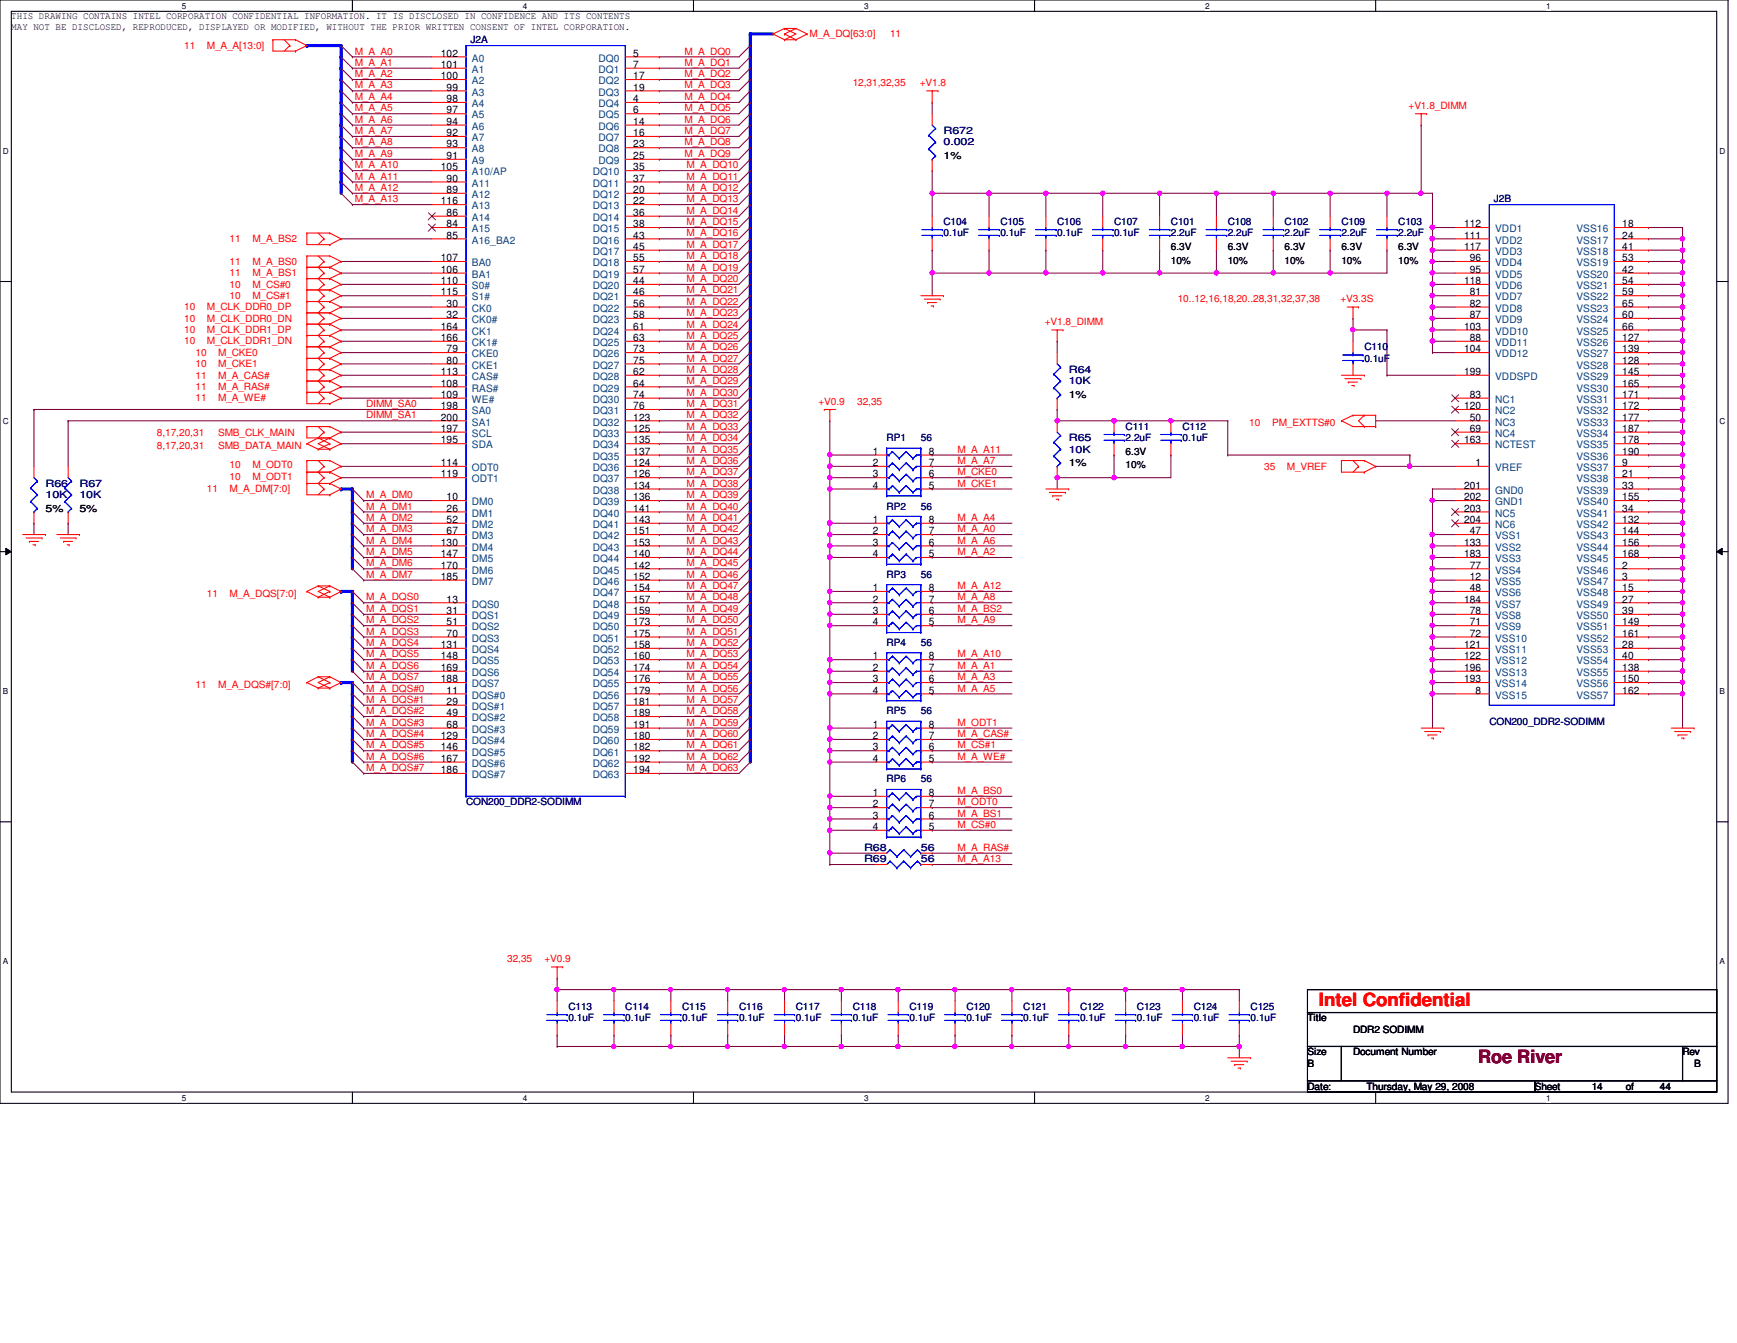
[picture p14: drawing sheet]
<svg xmlns="http://www.w3.org/2000/svg" width="279mm" height="216mm" viewBox="0 0 279 216" stroke-linecap="round" stroke-linejoin="round" font-family="sans-serif">
<defs><g id="words">
<text font-size="2.9" fill="#f00" x="212.1" y="161.8">Intel Confidential</text>
<text font-size="2.9" fill="#7f0000" x="237.7" y="170.9">Roe River</text>
<g font-size="1.7">
<text x="70.9" y="9.1">102</text>
<text x="70.9" y="10.9">101</text>
<text x="101.9" y="9.1">5</text>
<text x="101.9" y="10.9">7</text>
<text x="70.9" y="12.7">100</text>
<text x="71.8" y="14.6">99</text>
<text x="71.8" y="16.4">98</text>
<text x="101.9" y="12.7">17</text>
<text x="101.9" y="14.6">19</text>
<text x="101.9" y="16.4">4</text>
<text x="71.8" y="18.2">97</text>
<text x="71.8" y="20.1">94</text>
<text x="71.8" y="21.9">92</text>
<text x="71.8" y="23.7">93</text>
<text x="101.9" y="18.2">6</text>
<text x="101.9" y="20.1">14</text>
<text x="101.9" y="21.9">16</text>
<text x="101.9" y="23.7">23</text>
<text x="70.9" y="27.4">105</text>
<text x="71.8" y="25.6">91</text>
<text x="71.8" y="29.2">90</text>
<text x="101.9" y="25.6">25</text>
<text x="101.9" y="27.4">35</text>
<text x="101.9" y="29.2">37</text>
<text x="70.9" y="32.9">116</text>
<text x="71.8" y="31">89</text>
<text x="71.8" y="34.7">86</text>
<text x="101.9" y="31">20</text>
<text x="101.9" y="32.9">22</text>
<text x="101.9" y="34.7">36</text>
<text x="70.9" y="42">107</text>
<text x="71.8" y="36.5">84</text>
<text x="71.8" y="38.4">85</text>
<text x="101.9" y="36.5">38</text>
<text x="101.9" y="38.4">43</text>
<text x="101.9" y="40.2">45</text>
<text x="101.9" y="42">55</text>
<text x="235.5" y="40.2">117</text>
<text x="235.5" y="36.5">112</text>
<text x="235.5" y="38.4">111</text>
<text x="236.4" y="42">96</text>
<text x="260.9" y="36.5">18</text>
<text x="260.9" y="38.4">24</text>
<text x="260.9" y="40.2">41</text>
<text x="260.9" y="42">53</text>
<text x="70.9" y="43.9">106</text>
<text x="70.9" y="45.7">110</text>
<text x="70.9" y="47.5">115</text>
<text x="101.9" y="43.9">57</text>
<text x="101.9" y="45.7">44</text>
<text x="101.9" y="47.5">46</text>
<text x="235.5" y="45.7">118</text>
<text x="236.4" y="43.9">95</text>
<text x="236.4" y="47.5">81</text>
<text x="260.9" y="43.9">42</text>
<text x="260.9" y="45.7">54</text>
<text x="260.9" y="47.5">59</text>
<text x="70.9" y="53">164</text>
<text x="71.8" y="49.3">30</text>
<text x="71.8" y="51.1">32</text>
<text x="101.9" y="49.3">56</text>
<text x="101.9" y="51.1">58</text>
<text x="101.9" y="53">61</text>
<text x="235.5" y="53">103</text>
<text x="236.4" y="49.3">82</text>
<text x="236.4" y="51.1">87</text>
<text x="260.9" y="49.3">65</text>
<text x="260.9" y="51.1">60</text>
<text x="260.9" y="53">66</text>
<text x="70.9" y="54.8">166</text>
<text x="71.8" y="56.6">79</text>
<text x="71.8" y="58.5">80</text>
<text x="101.9" y="54.8">63</text>
<text x="101.9" y="56.6">73</text>
<text x="101.9" y="58.5">75</text>
<text x="235.5" y="56.6">104</text>
<text x="236.4" y="54.8">88</text>
<text x="260.9" y="54.8">127</text>
<text x="260.9" y="56.6">139</text>
<text x="260.9" y="58.5">128</text>
<text x="70.9" y="60.3">113</text>
<text x="70.9" y="62.1">108</text>
<text x="70.9" y="64">109</text>
<text x="70.9" y="65.8">198</text>
<text x="101.9" y="60.3">62</text>
<text x="101.9" y="62.1">64</text>
<text x="101.9" y="64">74</text>
<text x="101.9" y="65.8">76</text>
<text x="235.5" y="60.3">199</text>
<text x="235.5" y="65.8">120</text>
<text x="236.4" y="64">83</text>
<text x="260.9" y="60.3">145</text>
<text x="260.9" y="62.1">165</text>
<text x="260.9" y="64">171</text>
<text x="260.9" y="65.8">172</text>
<text x="70.9" y="67.6">200</text>
<text x="70.9" y="69.4">197</text>
<text x="70.9" y="71.3">195</text>
<text x="101.9" y="67.6">123</text>
<text x="101.9" y="69.4">125</text>
<text x="101.9" y="71.3">135</text>
<text x="235.5" y="71.3">163</text>
<text x="236.4" y="67.6">50</text>
<text x="236.4" y="69.4">69</text>
<text x="260.9" y="67.6">177</text>
<text x="260.9" y="69.4">187</text>
<text x="260.9" y="71.3">178</text>
<text x="70.9" y="74.9">114</text>
<text x="70.9" y="76.8">119</text>
<text x="101.9" y="73.1">137</text>
<text x="101.9" y="74.9">124</text>
<text x="101.9" y="76.8">126</text>
<text x="140.4" y="73.1">1</text>
<text x="140.4" y="74.9">2</text>
<text x="140.4" y="76.8">3</text>
<text x="149.4" y="73.1">8</text>
<text x="149.4" y="74.9">7</text>
<text x="149.4" y="76.8">6</text>
<text x="237.4" y="74.9">1</text>
<text x="260.9" y="73.1">190</text>
<text x="260.9" y="74.9">9</text>
<text x="260.9" y="76.8">21</text>
<text x="71.8" y="80.4">10</text>
<text x="71.8" y="82.3">26</text>
<text x="101.9" y="78.6">134</text>
<text x="101.9" y="80.4">136</text>
<text x="101.9" y="82.3">141</text>
<text x="140.4" y="78.6">4</text>
<text x="149.4" y="78.6">5</text>
<text x="235.5" y="80.4">202</text>
<text x="235.5" y="78.6">201</text>
<text x="235.5" y="82.3">203</text>
<text x="260.9" y="78.6">33</text>
<text x="260.9" y="80.4">155</text>
<text x="260.9" y="82.3">34</text>
<text x="70.9" y="87.7">130</text>
<text x="70.9" y="89.6">147</text>
<text x="71.8" y="84.1">52</text>
<text x="71.8" y="85.9">67</text>
<text x="101.9" y="84.1">143</text>
<text x="101.9" y="85.9">151</text>
<text x="101.9" y="87.7">153</text>
<text x="101.9" y="89.6">140</text>
<text x="140.4" y="84.1">1</text>
<text x="140.4" y="85.9">2</text>
<text x="140.4" y="87.7">3</text>
<text x="140.4" y="89.6">4</text>
<text x="149.4" y="84.1">8</text>
<text x="149.4" y="85.9">7</text>
<text x="149.4" y="87.7">6</text>
<text x="149.4" y="89.6">5</text>
<text x="235.5" y="87.7">133</text>
<text x="235.5" y="89.6">183</text>
<text x="235.5" y="84.1">204</text>
<text x="236.4" y="85.9">47</text>
<text x="260.9" y="84.1">132</text>
<text x="260.9" y="85.9">144</text>
<text x="260.9" y="87.7">156</text>
<text x="260.9" y="89.6">168</text>
<text x="70.9" y="91.4">170</text>
<text x="70.9" y="93.2">185</text>
<text x="101.9" y="91.4">142</text>
<text x="101.9" y="93.2">152</text>
<text x="101.9" y="95">154</text>
<text x="140.4" y="95">1</text>
<text x="149.4" y="95">8</text>
<text x="236.4" y="91.4">77</text>
<text x="236.4" y="93.2">12</text>
<text x="236.4" y="95">48</text>
<text x="260.9" y="91.4">2</text>
<text x="260.9" y="93.2">3</text>
<text x="260.9" y="95">15</text>
<text x="71.8" y="96.9">13</text>
<text x="71.8" y="98.7">31</text>
<text x="71.8" y="100.5">51</text>
<text x="101.9" y="96.9">157</text>
<text x="101.9" y="98.7">159</text>
<text x="101.9" y="100.5">173</text>
<text x="140.4" y="96.9">2</text>
<text x="140.4" y="98.7">3</text>
<text x="140.4" y="100.5">4</text>
<text x="149.4" y="96.9">7</text>
<text x="149.4" y="98.7">6</text>
<text x="149.4" y="100.5">5</text>
<text x="235.5" y="96.9">184</text>
<text x="236.4" y="98.7">78</text>
<text x="236.4" y="100.5">71</text>
<text x="260.9" y="96.9">27</text>
<text x="260.9" y="98.7">39</text>
<text x="260.9" y="100.5">149</text>
<text x="70.9" y="104.2">131</text>
<text x="70.9" y="106">148</text>
<text x="70.9" y="107.9">169</text>
<text x="71.8" y="102.4">70</text>
<text x="101.9" y="102.4">175</text>
<text x="101.9" y="104.2">158</text>
<text x="101.9" y="106">160</text>
<text x="101.9" y="107.9">174</text>
<text x="140.4" y="106">1</text>
<text x="140.4" y="107.9">2</text>
<text x="149.4" y="106">8</text>
<text x="149.4" y="107.9">7</text>
<text x="235.5" y="104.2">121</text>
<text x="235.5" y="106">122</text>
<text x="235.5" y="107.9">196</text>
<text x="236.4" y="102.4">72</text>
<text x="260.9" y="102.4">161</text>
<text x="260.9" y="104.2">28</text>
<text x="260.9" y="106">40</text>
<text x="260.9" y="107.9">138</text>
<text x="70.9" y="109.7">188</text>
<text x="71.8" y="111.5">11</text>
<text x="71.8" y="113.3">29</text>
<text x="101.9" y="109.7">176</text>
<text x="101.9" y="111.5">179</text>
<text x="101.9" y="113.3">181</text>
<text x="140.4" y="109.7">3</text>
<text x="140.4" y="111.5">4</text>
<text x="149.4" y="109.7">6</text>
<text x="149.4" y="111.5">5</text>
<text x="235.5" y="109.7">193</text>
<text x="237.4" y="111.5">8</text>
<text x="260.9" y="109.7">150</text>
<text x="260.9" y="111.5">162</text>
<text x="70.9" y="118.8">129</text>
<text x="71.8" y="115.1">49</text>
<text x="71.8" y="117">68</text>
<text x="101.9" y="115.1">189</text>
<text x="101.9" y="117">191</text>
<text x="101.9" y="118.8">180</text>
<text x="140.4" y="117">1</text>
<text x="140.4" y="118.8">2</text>
<text x="149.4" y="117">8</text>
<text x="149.4" y="118.8">7</text>
<text x="70.9" y="120.6">146</text>
<text x="70.9" y="122.5">167</text>
<text x="70.9" y="124.3">186</text>
<text x="101.9" y="120.6">182</text>
<text x="101.9" y="122.5">192</text>
<text x="101.9" y="124.3">194</text>
<text x="140.4" y="120.6">3</text>
<text x="140.4" y="122.5">4</text>
<text x="149.4" y="120.6">6</text>
<text x="149.4" y="122.5">5</text>
<text x="140.4" y="128">1</text>
<text x="140.4" y="129.8">2</text>
<text x="140.4" y="131.6">3</text>
<text x="149.4" y="128">8</text>
<text x="149.4" y="129.8">7</text>
<text x="149.4" y="131.6">6</text>
<text x="140.4" y="133.4">4</text>
<text x="149.4" y="133.4">5</text>
</g>
<g font-size="1.7" fill="#003f7f">
<text x="75.9" y="9.9">A0</text>
<text x="75.9" y="11.7">A1</text>
<text x="96.3" y="9.9">DQ0</text>
<text x="96.3" y="11.7">DQ1</text>
<text x="75.9" y="13.5">A2</text>
<text x="75.9" y="15.4">A3</text>
<text x="75.9" y="17.2">A4</text>
<text x="96.3" y="13.5">DQ2</text>
<text x="96.3" y="15.4">DQ3</text>
<text x="96.3" y="17.2">DQ4</text>
<text x="75.9" y="19">A5</text>
<text x="75.9" y="20.9">A6</text>
<text x="75.9" y="22.7">A7</text>
<text x="96.3" y="19">DQ5</text>
<text x="96.3" y="20.9">DQ6</text>
<text x="96.3" y="22.7">DQ7</text>
<text x="75.9" y="24.5">A8</text>
<text x="75.9" y="26.4">A9</text>
<text x="75.9" y="28.2">A10/AP</text>
<text x="95.3" y="28.2">DQ10</text>
<text x="96.3" y="24.5">DQ8</text>
<text x="96.3" y="26.4">DQ9</text>
<text x="75.9" y="30">A11</text>
<text x="75.9" y="31.8">A12</text>
<text x="75.9" y="33.7">A13</text>
<text x="75.9" y="35.5">A14</text>
<text x="95.3" y="30">DQ11</text>
<text x="95.3" y="31.8">DQ12</text>
<text x="95.3" y="33.7">DQ13</text>
<text x="95.3" y="35.5">DQ14</text>
<text x="75.9" y="37.3">A15</text>
<text x="75.9" y="39.2">A16_BA2</text>
<text x="95.3" y="37.3">DQ15</text>
<text x="95.3" y="39.2">DQ16</text>
<text x="95.3" y="41">DQ17</text>
<text x="240.5" y="41">VDD3</text>
<text x="240.5" y="37.3">VDD1</text>
<text x="240.5" y="39.2">VDD2</text>
<text x="253.6" y="37.3">VSS16</text>
<text x="253.6" y="39.2">VSS17</text>
<text x="253.6" y="41">VSS18</text>
<text x="75.9" y="42.8">BA0</text>
<text x="75.9" y="44.7">BA1</text>
<text x="75.9" y="46.5">S0#</text>
<text x="95.3" y="42.8">DQ18</text>
<text x="95.3" y="44.7">DQ19</text>
<text x="95.3" y="46.5">DQ20</text>
<text x="240.5" y="42.8">VDD4</text>
<text x="240.5" y="44.7">VDD5</text>
<text x="240.5" y="46.5">VDD6</text>
<text x="253.6" y="42.8">VSS19</text>
<text x="253.6" y="44.7">VSS20</text>
<text x="253.6" y="46.5">VSS21</text>
<text x="75.9" y="48.3">S1#</text>
<text x="75.9" y="50.1">CK0</text>
<text x="75.9" y="51.9">CK0#</text>
<text x="75.9" y="53.8">CK1</text>
<text x="95.3" y="48.3">DQ21</text>
<text x="95.3" y="50.1">DQ22</text>
<text x="95.3" y="51.9">DQ23</text>
<text x="95.3" y="53.8">DQ24</text>
<text x="240.5" y="48.3">VDD7</text>
<text x="240.5" y="50.1">VDD8</text>
<text x="240.5" y="51.9">VDD9</text>
<text x="240.5" y="53.8">VDD10</text>
<text x="253.6" y="48.3">VSS22</text>
<text x="253.6" y="50.1">VSS23</text>
<text x="253.6" y="51.9">VSS24</text>
<text x="253.6" y="53.8">VSS25</text>
<text x="75.9" y="55.6">CK1#</text>
<text x="75.9" y="57.4">CKE0</text>
<text x="75.9" y="59.3">CKE1</text>
<text x="95.3" y="55.6">DQ25</text>
<text x="95.3" y="57.4">DQ26</text>
<text x="95.3" y="59.3">DQ27</text>
<text x="240.5" y="55.6">VDD11</text>
<text x="240.5" y="57.4">VDD12</text>
<text x="253.6" y="55.6">VSS26</text>
<text x="253.6" y="57.4">VSS27</text>
<text x="253.6" y="59.3">VSS28</text>
<text x="75.9" y="61.1">CAS#</text>
<text x="75.9" y="62.9">RAS#</text>
<text x="75.9" y="64.8">WE#</text>
<text x="95.3" y="61.1">DQ28</text>
<text x="95.3" y="62.9">DQ29</text>
<text x="95.3" y="64.8">DQ30</text>
<text x="240.5" y="61.1">VDDSPD</text>
<text x="240.5" y="64.8">NC1</text>
<text x="253.6" y="61.1">VSS29</text>
<text x="253.6" y="62.9">VSS30</text>
<text x="253.6" y="64.8">VSS31</text>
<text x="75.9" y="66.6">SA0</text>
<text x="75.9" y="68.4">SA1</text>
<text x="75.9" y="70.2">SCL</text>
<text x="95.3" y="66.6">DQ31</text>
<text x="95.3" y="68.4">DQ32</text>
<text x="95.3" y="70.2">DQ33</text>
<text x="240.5" y="66.6">NC2</text>
<text x="240.5" y="68.4">NC3</text>
<text x="240.5" y="70.2">NC4</text>
<text x="253.6" y="66.6">VSS32</text>
<text x="253.6" y="68.4">VSS33</text>
<text x="253.6" y="70.2">VSS34</text>
<text x="75.9" y="75.7">ODT0</text>
<text x="75.9" y="77.6">ODT1</text>
<text x="75.9" y="72.1">SDA</text>
<text x="95.3" y="72.1">DQ34</text>
<text x="95.3" y="73.9">DQ35</text>
<text x="95.3" y="75.7">DQ36</text>
<text x="95.3" y="77.6">DQ37</text>
<text x="240.5" y="72.1">NCTEST</text>
<text x="240.5" y="75.7">VREF</text>
<text x="253.6" y="72.1">VSS35</text>
<text x="253.6" y="73.9">VSS36</text>
<text x="253.6" y="75.7">VSS37</text>
<text x="253.6" y="77.6">VSS38</text>
<text x="75.9" y="81.2">DM0</text>
<text x="75.9" y="83.1">DM1</text>
<text x="95.3" y="79.4">DQ38</text>
<text x="95.3" y="81.2">DQ39</text>
<text x="95.3" y="83.1">DQ40</text>
<text x="240.5" y="81.2">GND1</text>
<text x="240.5" y="79.4">GND0</text>
<text x="240.5" y="83.1">NC5</text>
<text x="253.6" y="79.4">VSS39</text>
<text x="253.6" y="81.2">VSS40</text>
<text x="253.6" y="83.1">VSS41</text>
<text x="75.9" y="84.9">DM2</text>
<text x="75.9" y="86.7">DM3</text>
<text x="75.9" y="88.5">DM4</text>
<text x="95.3" y="84.9">DQ41</text>
<text x="95.3" y="86.7">DQ42</text>
<text x="95.3" y="88.5">DQ43</text>
<text x="240.5" y="86.7">VSS1</text>
<text x="240.5" y="88.5">VSS2</text>
<text x="240.5" y="84.9">NC6</text>
<text x="253.6" y="84.9">VSS42</text>
<text x="253.6" y="86.7">VSS43</text>
<text x="253.6" y="88.5">VSS44</text>
<text x="75.9" y="90.4">DM5</text>
<text x="75.9" y="92.2">DM6</text>
<text x="75.9" y="94">DM7</text>
<text x="95.3" y="90.4">DQ44</text>
<text x="95.3" y="92.2">DQ45</text>
<text x="95.3" y="94">DQ46</text>
<text x="95.3" y="95.8">DQ47</text>
<text x="240.5" y="90.4">VSS3</text>
<text x="240.5" y="92.2">VSS4</text>
<text x="240.5" y="94">VSS5</text>
<text x="240.5" y="95.8">VSS6</text>
<text x="253.6" y="90.4">VSS45</text>
<text x="253.6" y="92.2">VSS46</text>
<text x="253.6" y="94">VSS47</text>
<text x="253.6" y="95.8">VSS48</text>
<text x="75.9" y="97.7">DQS0</text>
<text x="75.9" y="99.5">DQS1</text>
<text x="75.9" y="101.3">DQS2</text>
<text x="95.3" y="97.7">DQ48</text>
<text x="95.3" y="99.5">DQ49</text>
<text x="95.3" y="101.3">DQ50</text>
<text x="240.5" y="97.7">VSS7</text>
<text x="240.5" y="99.5">VSS8</text>
<text x="240.5" y="101.3">VSS9</text>
<text x="253.6" y="97.7">VSS49</text>
<text x="253.6" y="99.5">VSS50</text>
<text x="253.6" y="101.3">VSS51</text>
<text x="75.9" y="103.2">DQS3</text>
<text x="75.9" y="105">DQS4</text>
<text x="75.9" y="106.8">DQS5</text>
<text x="95.3" y="103.2">DQ51</text>
<text x="95.3" y="105">DQ52</text>
<text x="95.3" y="106.8">DQ53</text>
<text x="240.5" y="103.2">VSS10</text>
<text x="240.5" y="105">VSS11</text>
<text x="240.5" y="106.8">VSS12</text>
<text x="253.6" y="103.2">VSS52</text>
<text x="253.6" y="105">VSS53</text>
<text x="253.6" y="106.8">VSS54</text>
<text x="75.9" y="108.7">DQS6</text>
<text x="75.9" y="110.5">DQS7</text>
<text x="75.9" y="112.3">DQS#0</text>
<text x="95.3" y="108.7">DQ54</text>
<text x="95.3" y="110.5">DQ55</text>
<text x="95.3" y="112.3">DQ56</text>
<text x="240.5" y="108.7">VSS13</text>
<text x="240.5" y="110.5">VSS14</text>
<text x="240.5" y="112.3">VSS15</text>
<text x="253.6" y="108.7">VSS55</text>
<text x="253.6" y="110.5">VSS56</text>
<text x="253.6" y="112.3">VSS57</text>
<text x="75.9" y="114.1">DQS#1</text>
<text x="75.9" y="116">DQS#2</text>
<text x="75.9" y="117.8">DQS#3</text>
<text x="75.9" y="119.6">DQS#4</text>
<text x="95.3" y="114.1">DQ57</text>
<text x="95.3" y="116">DQ58</text>
<text x="95.3" y="117.8">DQ59</text>
<text x="95.3" y="119.6">DQ60</text>
<text x="75.9" y="121.5">DQS#5</text>
<text x="75.9" y="123.3">DQS#6</text>
<text x="75.9" y="125.1">DQS#7</text>
<text x="95.3" y="121.5">DQ61</text>
<text x="95.3" y="123.3">DQ62</text>
<text x="95.3" y="125.1">DQ63</text>
</g>
<g font-size="1.6">
<text x="1.8" y="4.8">MAY NOT BE DISCLOSED, REPRODUCED, DISPLAYED OR MODIFIED, WITHOUT THE PRIOR WRITTEN CONSENT OF INTEL CORPORATION.</text>
<text x="1.8" y="3.1">THIS DRAWING CONTAINS INTEL CORPORATION CONFIDENTIAL INFORMATION. IT IS DISCLOSED IN CONFIDENCE AND ITS CONTENTS</text>
<text x="151.8" y="25.6">1%</text>
<text x="188.3" y="40.2">6.3V</text>
<text x="197.5" y="40.2">6.3V</text>
<text x="206.6" y="40.2">6.3V</text>
<text x="215.8" y="40.2">6.3V</text>
<text x="224.9" y="40.2">6.3V</text>
<text x="188.3" y="42.4">10%</text>
<text x="197.5" y="42.4">10%</text>
<text x="206.6" y="42.4">10%</text>
<text x="215.8" y="42.4">10%</text>
<text x="224.9" y="42.4">10%</text>
<text x="171.9" y="64">1%</text>
<text x="171.9" y="74.9">1%</text>
<text x="181.1" y="73.1">6.3V</text>
<text x="181.1" y="75.3">10%</text>
<text x="7.3" y="82.3">5%</text>
<text x="12.8" y="82.3">5%</text>
<text x="210.3" y="164.2">Title</text>
<text x="217.6" y="166">DDR2 SODIMM</text>
<text x="210.3" y="171.5">B</text>
<text x="210.3" y="169.7">Size</text>
<text x="217.6" y="169.7">Document Number</text>
<text x="270.6" y="169.7">Rev</text>
<text x="272.5" y="171.5">B</text>
<text x="210.3" y="175.2">Date:</text>
<text x="219.8" y="175.2">Thursday, May 29, 2008</text>
<text x="246.9" y="175.2">Sheet</text>
<text x="256" y="175.2">14</text>
<text x="261.5" y="175.2">of</text>
<text x="267" y="175.2">44</text>
</g>
<g font-size="1.6" fill="#f00">
<text x="29.6" y="7.8">11</text>
<text x="33.3" y="7.8">M_A_A[13:0]</text>
<text x="57.1" y="8.8">M_A_A0</text>
<text x="57.1" y="10.6">M_A_A1</text>
<text x="110.1" y="10.6">M_A_DQ1</text>
<text x="110.1" y="8.8">M_A_DQ0</text>
<text x="130.2" y="6">M_A_DQ[63:0]</text>
<text x="143.2" y="6">11</text>
<text x="57.1" y="14.2">M_A_A3</text>
<text x="57.1" y="12.4">M_A_A2</text>
<text x="57.1" y="17.9">M_A_A5</text>
<text x="57.1" y="16.1">M_A_A4</text>
<text x="110.1" y="14.2">M_A_DQ3</text>
<text x="110.1" y="17.9">M_A_DQ5</text>
<text x="110.1" y="12.4">M_A_DQ2</text>
<text x="110.1" y="16.1">M_A_DQ4</text>
<text x="137.2" y="13.9">12,31,32,35</text>
<text x="148" y="13.9">+V1.8</text>
<text x="226.6" y="17.5">+V1.8_DIMM</text>
<text x="57.1" y="23.4">M_A_A8</text>
<text x="57.1" y="21.5">M_A_A7</text>
<text x="57.1" y="19.7">M_A_A6</text>
<text x="110.1" y="23.4">M_A_DQ8</text>
<text x="110.1" y="19.7">M_A_DQ6</text>
<text x="110.1" y="21.5">M_A_DQ7</text>
<text x="57.1" y="27.1">M_A_A10</text>
<text x="57.1" y="25.2">M_A_A9</text>
<text x="57.1" y="28.9">M_A_A11</text>
<text x="110.1" y="25.2">M_A_DQ9</text>
<text x="110.4" y="27.1">M_A_DQ10</text>
<text x="110.4" y="28.9">M_A_DQ11</text>
<text x="57.1" y="32.5">M_A_A13</text>
<text x="57.1" y="30.7">M_A_A12</text>
<text x="110.4" y="34.4">M_A_DQ14</text>
<text x="110.4" y="30.7">M_A_DQ12</text>
<text x="110.4" y="32.5">M_A_DQ13</text>
<text x="36.9" y="38.9">11</text>
<text x="40.6" y="38.9">M_A_BS2</text>
<text x="110.4" y="41.7">M_A_DQ18</text>
<text x="110.4" y="39.8">M_A_DQ17</text>
<text x="110.4" y="38">M_A_DQ16</text>
<text x="110.4" y="36.2">M_A_DQ15</text>
<text x="36.9" y="46.2">10</text>
<text x="36.9" y="44.4">11</text>
<text x="36.9" y="42.6">11</text>
<text x="40.6" y="44.4">M_A_BS1</text>
<text x="40.6" y="42.6">M_A_BS0</text>
<text x="40.6" y="46.2">M_CS#0</text>
<text x="110.4" y="43.5">M_A_DQ19</text>
<text x="110.4" y="47.2">M_A_DQ21</text>
<text x="110.4" y="45.3">M_A_DQ20</text>
<text x="29.6" y="53.6">10</text>
<text x="29.6" y="49.9">10</text>
<text x="29.6" y="51.7">10</text>
<text x="33.3" y="53.6">M_CLK_DDR1_DP</text>
<text x="33.3" y="49.9">M_CLK_DDR0_DP</text>
<text x="33.3" y="51.7">M_CLK_DDR0_DN</text>
<text x="36.9" y="48">10</text>
<text x="40.6" y="48">M_CS#1</text>
<text x="110.4" y="52.7">M_A_DQ24</text>
<text x="110.4" y="50.8">M_A_DQ23</text>
<text x="110.4" y="49">M_A_DQ22</text>
<text x="168.1" y="52.3">+V1.8_DIMM</text>
<text x="189.4" y="48.6">10..12,16,18,20..28,31,32,37,38</text>
<text x="215.6" y="48.6">+V3.3S</text>
<text x="29.6" y="55.4">10</text>
<text x="31.5" y="59.1">10</text>
<text x="31.5" y="57.2">10</text>
<text x="33.3" y="55.4">M_CLK_DDR1_DN</text>
<text x="35.1" y="59.1">M_CKE1</text>
<text x="35.1" y="57.2">M_CKE0</text>
<text x="110.4" y="58.1">M_A_DQ27</text>
<text x="110.4" y="56.3">M_A_DQ26</text>
<text x="110.4" y="59.9">M_A_DQ28</text>
<text x="110.4" y="54.5">M_A_DQ25</text>
<text x="31.5" y="64.5">11</text>
<text x="31.5" y="60.9">11</text>
<text x="31.5" y="62.7">11</text>
<text x="35.1" y="60.9">M_A_CAS#</text>
<text x="35.1" y="64.5">M_A_WE#</text>
<text x="35.1" y="62.7">M_A_RAS#</text>
<text x="58.9" y="65.4">DIMM_SA0</text>
<text x="110.4" y="61.8">M_A_DQ29</text>
<text x="110.4" y="65.4">M_A_DQ31</text>
<text x="110.4" y="63.6">M_A_DQ30</text>
<text x="131.7" y="65.1">+V0.9</text>
<text x="137.9" y="65.1">32,35</text>
<text x="25.2" y="70">8,17,20,31</text>
<text x="35.1" y="70">SMB_CLK_MAIN</text>
<text x="58.9" y="67.3">DIMM_SA1</text>
<text x="110.4" y="69.1">M_A_DQ33</text>
<text x="110.4" y="67.3">M_A_DQ32</text>
<text x="110.4" y="71">M_A_DQ34</text>
<text x="201" y="68.5">10</text>
<text x="204.6" y="68.5">PM_EXTTS#0</text>
<text x="25.2" y="72.2">8,17,20,31</text>
<text x="35.1" y="72.2">SMB_DATA_MAIN</text>
<text x="36.9" y="75.3">10</text>
<text x="36.9" y="77.1">10</text>
<text x="40.6" y="75.3">M_ODT0</text>
<text x="40.6" y="77.1">M_ODT1</text>
<text x="110.4" y="76.4">M_A_DQ37</text>
<text x="110.4" y="74.6">M_A_DQ36</text>
<text x="110.4" y="72.8">M_A_DQ35</text>
<text x="154" y="76.4">M_CKE0</text>
<text x="154" y="74.6">M_A_A7</text>
<text x="154" y="72.8">M_A_A11</text>
<text x="203.4" y="75.5">35</text>
<text x="207" y="75.5">M_VREF</text>
<text x="33.3" y="79.2">11</text>
<text x="36.9" y="79.2">M_A_DM[7:0]</text>
<text x="58.9" y="83.7">M_A_DM2</text>
<text x="58.9" y="80.1">M_A_DM0</text>
<text x="58.9" y="81.9">M_A_DM1</text>
<text x="110.4" y="80.1">M_A_DQ39</text>
<text x="110.4" y="81.9">M_A_DQ40</text>
<text x="110.4" y="83.7">M_A_DQ41</text>
<text x="110.4" y="78.2">M_A_DQ38</text>
<text x="154" y="83.7">M_A_A4</text>
<text x="154" y="78.2">M_CKE1</text>
<text x="58.9" y="87.4">M_A_DM4</text>
<text x="58.9" y="89.2">M_A_DM5</text>
<text x="58.9" y="85.6">M_A_DM3</text>
<text x="110.4" y="89.2">M_A_DQ44</text>
<text x="110.4" y="87.4">M_A_DQ43</text>
<text x="110.4" y="85.6">M_A_DQ42</text>
<text x="154" y="89.2">M_A_A2</text>
<text x="154" y="85.6">M_A_A0</text>
<text x="154" y="87.4">M_A_A6</text>
<text x="33.3" y="96">11</text>
<text x="36.9" y="96">M_A_DQS[7:0]</text>
<text x="58.9" y="92.9">M_A_DM7</text>
<text x="58.9" y="91.1">M_A_DM6</text>
<text x="110.4" y="91.1">M_A_DQ45</text>
<text x="110.4" y="94.7">M_A_DQ47</text>
<text x="110.4" y="92.9">M_A_DQ46</text>
<text x="154" y="94.7">M_A_A12</text>
<text x="58.9" y="100.2">M_A_DQS2</text>
<text x="58.9" y="98.4">M_A_DQS1</text>
<text x="58.9" y="96.5">M_A_DQS0</text>
<text x="110.4" y="96.5">M_A_DQ48</text>
<text x="110.4" y="98.4">M_A_DQ49</text>
<text x="110.4" y="100.2">M_A_DQ50</text>
<text x="154" y="100.2">M_A_A9</text>
<text x="154" y="98.4">M_A_BS2</text>
<text x="154" y="96.5">M_A_A8</text>
<text x="58.9" y="102">M_A_DQS3</text>
<text x="58.9" y="107.5">M_A_DQS6</text>
<text x="58.9" y="103.8">M_A_DQS4</text>
<text x="58.9" y="105.7">M_A_DQS5</text>
<text x="110.4" y="103.8">M_A_DQ52</text>
<text x="110.4" y="105.7">M_A_DQ53</text>
<text x="110.4" y="107.5">M_A_DQ54</text>
<text x="110.4" y="102">M_A_DQ51</text>
<text x="154" y="107.5">M_A_A1</text>
<text x="154" y="105.7">M_A_A10</text>
<text x="31.5" y="110.6">11</text>
<text x="35.1" y="110.6">M_A_DQS#[7:0]</text>
<text x="58.9" y="111.2">M_A_DQS#0</text>
<text x="58.9" y="113">M_A_DQS#1</text>
<text x="58.9" y="109.3">M_A_DQS7</text>
<text x="110.4" y="111.2">M_A_DQ56</text>
<text x="110.4" y="109.3">M_A_DQ55</text>
<text x="110.4" y="113">M_A_DQ57</text>
<text x="154" y="111.2">M_A_A5</text>
<text x="154" y="109.3">M_A_A3</text>
<text x="58.9" y="118.5">M_A_DQS#4</text>
<text x="58.9" y="116.7">M_A_DQS#3</text>
<text x="58.9" y="114.8">M_A_DQS#2</text>
<text x="110.4" y="114.8">M_A_DQ58</text>
<text x="110.4" y="116.7">M_A_DQ59</text>
<text x="110.4" y="118.5">M_A_DQ60</text>
<text x="154" y="118.5">M_A_CAS#</text>
<text x="154" y="116.7">M_ODT1</text>
<text x="58.9" y="120.3">M_A_DQS#5</text>
<text x="58.9" y="122.1">M_A_DQS#6</text>
<text x="58.9" y="124">M_A_DQS#7</text>
<text x="110.4" y="120.3">M_A_DQ61</text>
<text x="110.4" y="122.1">M_A_DQ62</text>
<text x="110.4" y="124">M_A_DQ63</text>
<text x="154" y="122.1">M_A_WE#</text>
<text x="154" y="120.3">M_CS#1</text>
<text x="154" y="127.6">M_A_BS0</text>
<text x="154" y="131.3">M_A_BS1</text>
<text x="154" y="129.5">M_ODT0</text>
<text x="154" y="133.1">M_CS#0</text>
<text x="154" y="136.8">M_A_RAS#</text>
<text x="154" y="138.6">M_A_A13</text>
<text x="81.6" y="154.7">32,35</text>
<text x="87.6" y="154.7">+V0.9</text>
</g>
<g font-size="1.6" fill="#00007f">
<text x="75.7" y="6.9">J2A</text>
<text x="151.8" y="21.5">R672</text>
<text x="151.8" y="23.4">0.002</text>
<text x="240.3" y="32.5">J2B</text>
<text x="151.8" y="36.2">C104</text>
<text x="151.8" y="38">0.1uF</text>
<text x="160.9" y="36.2">C105</text>
<text x="160.9" y="38">0.1uF</text>
<text x="170.1" y="36.2">C106</text>
<text x="170.1" y="38">0.1uF</text>
<text x="179.2" y="36.2">C107</text>
<text x="179.2" y="38">0.1uF</text>
<text x="188.3" y="36.2">C101</text>
<text x="188.3" y="38">2.2uF</text>
<text x="197.5" y="36.2">C108</text>
<text x="197.5" y="38">2.2uF</text>
<text x="206.6" y="36.2">C102</text>
<text x="206.6" y="38">2.2uF</text>
<text x="215.8" y="36.2">C109</text>
<text x="215.8" y="38">2.2uF</text>
<text x="224.9" y="36.2">C103</text>
<text x="224.9" y="38">2.2uF</text>
<text x="171.9" y="59.9">R64</text>
<text x="219.5" y="56.3">C110</text>
<text x="219.5" y="58.1">0.1uF</text>
<text x="171.9" y="61.8">10K</text>
<text x="142.6" y="70.9">RP1</text>
<text x="148.1" y="70.9">56</text>
<text x="171.9" y="70.9">R65</text>
<text x="181.1" y="69.1">C111</text>
<text x="181.1" y="70.9">2.2uF</text>
<text x="190.2" y="69.1">C112</text>
<text x="190.2" y="70.9">0.1uF</text>
<text x="171.9" y="72.8">10K</text>
<text x="7.3" y="78.2">R66</text>
<text x="7.3" y="80.1">10K</text>
<text x="12.8" y="78.2">R67</text>
<text x="12.8" y="80.1">10K</text>
<text x="142.6" y="81.9">RP2</text>
<text x="148.1" y="81.9">56</text>
<text x="142.6" y="92.9">RP3</text>
<text x="148.1" y="92.9">56</text>
<text x="142.6" y="103.8">RP4</text>
<text x="148.1" y="103.8">56</text>
<text x="142.6" y="114.8">RP5</text>
<text x="148.1" y="114.8">56</text>
<text x="239.6" y="116.6">CON200_DDR2-SODIMM</text>
<text x="142.6" y="125.8">RP6</text>
<text x="148.1" y="125.8">56</text>
<text x="75" y="129.5">CON200_DDR2-SODIMM</text>
<text x="139" y="136.8">R68</text>
<text x="148.1" y="136.8">56</text>
<text x="139" y="138.6">R69</text>
<text x="148.1" y="138.6">56</text>
<text x="91.4" y="162.3">C113</text>
<text x="91.4" y="164.2">0.1uF</text>
<text x="100.6" y="162.3">C114</text>
<text x="100.6" y="164.2">0.1uF</text>
<text x="109.7" y="162.3">C115</text>
<text x="109.7" y="164.2">0.1uF</text>
<text x="118.9" y="162.3">C116</text>
<text x="118.9" y="164.2">0.1uF</text>
<text x="128" y="162.3">C117</text>
<text x="128" y="164.2">0.1uF</text>
<text x="137.2" y="162.3">C118</text>
<text x="137.2" y="164.2">0.1uF</text>
<text x="146.3" y="162.3">C119</text>
<text x="146.3" y="164.2">0.1uF</text>
<text x="155.4" y="162.3">C120</text>
<text x="155.4" y="164.2">0.1uF</text>
<text x="164.6" y="162.3">C121</text>
<text x="164.6" y="164.2">0.1uF</text>
<text x="173.7" y="162.3">C122</text>
<text x="173.7" y="164.2">0.1uF</text>
<text x="182.9" y="162.3">C123</text>
<text x="182.9" y="164.2">0.1uF</text>
<text x="192" y="162.3">C124</text>
<text x="192" y="164.2">0.1uF</text>
<text x="201.2" y="162.3">C125</text>
<text x="201.2" y="164.2">0.1uF</text>
</g>
<g font-size="1.3">
<text x="29.3" y="1.4">5</text>
<text x="84.1" y="1.4">4</text>
<text x="139" y="1.4">3</text>
<text x="193.8" y="1.4">2</text>
<text x="248.7" y="1.4">1</text>
<text x=".5" y="24.7">D</text>
<text x="276.6" y="24.7">D</text>
<text x=".5" y="68.2">C</text>
<text x="276.6" y="68.2">C</text>
<text x=".5" y="111.6">B</text>
<text x="276.6" y="111.6">B</text>
<text x=".5" y="155">A</text>
<text x="276.6" y="155">A</text>
<text x="29.3" y="177">5</text>
<text x="84.1" y="177">4</text>
<text x="139" y="177">3</text>
<text x="193.8" y="177">2</text>
<text x="248.7" y="177">1</text>
</g>
</g></defs>
<path d="M0 0h278v177.4h-278zM1.8 1.8h274.3v173.8h-274.3z" fill="none" stroke="#000" stroke-width=".17"/>
<g fill="#fff">
<path d="M29.3 .2h.7v1.5h-.7z"/>
<path d="M29.3 175.8h.7v1.4h-.7z"/>
</g>
<path d="M56.7 0v1.8M56.7 175.6v1.8" fill="none" stroke="#000" stroke-width=".17"/>
<g fill="#fff">
<path d="M84.1 .2h.7v1.5h-.7z"/>
<path d="M84.1 175.8h.7v1.4h-.7z"/>
</g>
<path d="M111.5 0v1.8M111.5 175.6v1.8" fill="none" stroke="#000" stroke-width=".17"/>
<g fill="#fff">
<path d="M139 .2h.7v1.5h-.7z"/>
<path d="M139 175.8h.7v1.4h-.7z"/>
</g>
<path d="M166.4 0v1.8M166.4 175.6v1.8" fill="none" stroke="#000" stroke-width=".17"/>
<g fill="#fff">
<path d="M193.8 .2h.8v1.5h-.8z"/>
<path d="M193.8 175.8h.8v1.4h-.8z"/>
</g>
<path d="M221.3 0v1.8M221.3 175.6v1.8" fill="none" stroke="#000" stroke-width=".17"/>
<g fill="#fff">
<path d="M248.7 .2h.7v1.5h-.7z"/>
<path d="M248.7 175.8h.7v1.4h-.7z"/>
<path d="M.5 23.5h.9v1.5h-.9z"/>
<path d="M276.6 23.5h.9v1.5h-.9z"/>
<path d="M.5 67h.9v1.5h-.9z"/>
<path d="M276.6 67h.9v1.5h-.9z"/>
</g>
<path d="M0 45.3h1.8M276.1 45.3h1.9" fill="none" stroke="#000" stroke-width=".17"/>
<g fill="#fff">
<path d="M.5 110.4h.8v1.5h-.8z"/>
<path d="M276.6 110.4h.9v1.5h-.9z"/>
</g>
<path d="M0 88.7h1.8M276.1 88.7h1.9" fill="none" stroke="#000" stroke-width=".17"/>
<path d="M.9 88.1l.9 .6-.9 .5zM276.1 88.7l.9-.6v1.1z" fill="#000"/>
<path d="M.9 88.1l.9 .6-.9 .5zM276.1 88.7l.9-.6v1.1z" fill="none" stroke="#000" stroke-width=".16"/>
<g fill="#fff">
<path d="M.5 153.8h.8v1.5h-.8z"/>
<path d="M276.6 153.8h.8v1.5h-.8z"/>
</g>
<path d="M0 132.1h1.8M276.1 132.1h1.9" fill="none" stroke="#000" stroke-width=".17"/>
<path d="M117.1 168.2h.1M117.1 168.2h9.1" fill="none" stroke="#7f003f" stroke-width=".17"/>
<circle cx="117" cy="168.2" r=".34" fill="#f0f"/>
<circle cx="117" cy="168.2" r=".34" fill="none" stroke="#f0f" stroke-width=".17"/>
<g fill="none" stroke="#7f003f" stroke-width=".17">
<path d="M106 14.6h.1M106 18.3h.1M106 14.6h12.9M106 18.3h12.9M106 53h.1M106 51.2h.1M106 58.5h.1M106 53h12.9M106 51.2h12.9M106 58.5h12.9M106 62.2h.1M106 65.8h.1"/>
<path d="M106 69.5h.1M106 67.6h.1M106 64h.1M106 62.2h12.9M106 65.8h12.9M106 69.5h12.9M106 67.6h12.9M106 64h12.9M106 80.5h.1M106 96.9h.1M106 91.4h.1M106 82.3h.1"/>
<path d="M106 98.8h.1M106 80.5h12.9M106 96.9h12.9M106 91.4h12.9M106 82.3h12.9M106 98.8h12.9M106 111.5h.1M106 104.2h.1M106 106h.1M106 111.5h12.9M106 104.2h12.9M106 106h12.9"/>
<path d="M106 120.7h.1M106 120.7h12.9"/>
</g>
<path d="M120.7 5.5h3.6" fill="none" stroke="#00f" stroke-width=".51"/>
<circle cx="120.7" cy="5.5" r=".25" fill="#00f"/>
<g fill="none" stroke="#7f003f" stroke-width=".17">
<path d="M106 12.8h.1M106 16.5h.1M106 11h.1M106 9.1h.1M106 12.8h12.9M106 16.5h12.9M106 11h12.9M106 9.1h12.9M106 23.7h.1M106 25.6h.1M106 34.8h.1M106 20.1h.1"/>
<path d="M106 31.1h.1M106 21.9h.1M106 38.4h.1M106 23.7h12.9M106 25.6h12.9M106 34.8h12.9M106 20.1h12.9M106 31.1h12.9M106 21.9h12.9M106 38.4h12.9M106 42h.1M106 40.2h.1"/>
<path d="M106 43.9h.1M106 56.7h.1M106 42h12.9M106 40.2h12.9M106 43.9h12.9M106 56.7h12.9M106 76.8h.1M106 71.3h.1M106 78.6h.1M106 76.8h12.9M106 71.3h12.9M106 78.6h12.9"/>
<path d="M106 95.1h.1M106 84.1h.1M106 89.6h.1M106 87.8h.1M106 95.1h12.9M106 84.1h12.9M106 89.6h12.9M106 87.8h12.9M106 109.7h.1M106 115.2h.1M106 113.4h.1M106 117.1h.1"/>
<path d="M106 118.9h.1M106 109.7h12.9M106 115.2h12.9M106 113.4h12.9M106 117.1h12.9M106 118.9h12.9M106 122.5h.1M106 122.5h12.9"/>
</g>
<path d="M120.7 102.4v1.8" fill="none" stroke="#00f" stroke-width=".51"/>
<circle cx="120.7" cy="102.4" r=".25" fill="#00f"/>
<path d="M120.7 11v1.8" fill="none" stroke="#00f" stroke-width=".51"/>
<circle cx="120.7" cy="11" r=".25" fill="#00f"/>
<path d="M106 32.9h.1M106 27.4h.1M106 36.6h.1M106 32.9h12.9M106 27.4h12.9M106 36.6h12.9M106 47.5h.1M106 47.5h12.9" fill="none" stroke="#7f003f" stroke-width=".17"/>
<path d="M120.7 56.7v1.8" fill="none" stroke="#00f" stroke-width=".51"/>
<circle cx="120.7" cy="56.7" r=".25" fill="#00f"/>
<path d="M120.7 51.2v1.8" fill="none" stroke="#00f" stroke-width=".51"/>
<circle cx="120.7" cy="51.2" r=".25" fill="#00f"/>
<path d="M120.7 45.7v1.8" fill="none" stroke="#00f" stroke-width=".51"/>
<circle cx="120.7" cy="45.7" r=".25" fill="#00f"/>
<path d="M120.7 69.5v1.8" fill="none" stroke="#00f" stroke-width=".51"/>
<circle cx="120.7" cy="69.5" r=".25" fill="#00f"/>
<path d="M120.7 75v1.8" fill="none" stroke="#00f" stroke-width=".51"/>
<circle cx="120.7" cy="75" r=".25" fill="#00f"/>
<path d="M120.7 36.6v1.8" fill="none" stroke="#00f" stroke-width=".51"/>
<circle cx="120.7" cy="36.6" r=".25" fill="#00f"/>
<path d="M120.7 113.4v1.8" fill="none" stroke="#00f" stroke-width=".51"/>
<circle cx="120.7" cy="113.4" r=".25" fill="#00f"/>
<path d="M120.7 31.1v1.8" fill="none" stroke="#00f" stroke-width=".51"/>
<circle cx="120.7" cy="31.1" r=".25" fill="#00f"/>
<path d="M120.7 109.7v1.8" fill="none" stroke="#00f" stroke-width=".51"/>
<circle cx="120.7" cy="109.7" r=".25" fill="#00f"/>
<path d="M120.7 111.5v1.9" fill="none" stroke="#00f" stroke-width=".51"/>
<circle cx="120.7" cy="111.5" r=".25" fill="#00f"/>
<path d="M120.7 107.9v1.8" fill="none" stroke="#00f" stroke-width=".51"/>
<circle cx="120.7" cy="107.9" r=".25" fill="#00f"/>
<path d="M120.7 84.1v1.8" fill="none" stroke="#00f" stroke-width=".51"/>
<circle cx="120.7" cy="84.1" r=".25" fill="#00f"/>
<path d="M120.7 21.9v1.8" fill="none" stroke="#00f" stroke-width=".51"/>
<circle cx="120.7" cy="21.9" r=".25" fill="#00f"/>
<path d="M120.7 98.8v1.8" fill="none" stroke="#00f" stroke-width=".51"/>
<circle cx="120.7" cy="98.8" r=".25" fill="#00f"/>
<path d="M120.7 120.7v1.8" fill="none" stroke="#00f" stroke-width=".51"/>
<circle cx="120.7" cy="120.7" r=".25" fill="#00f"/>
<path d="M120.7 62.2v1.8" fill="none" stroke="#00f" stroke-width=".51"/>
<circle cx="120.7" cy="62.2" r=".25" fill="#00f"/>
<path d="M120.7 104.2v1.8" fill="none" stroke="#00f" stroke-width=".51"/>
<circle cx="120.7" cy="104.2" r=".25" fill="#00f"/>
<path d="M120.7 85.9v1.9" fill="none" stroke="#00f" stroke-width=".51"/>
<circle cx="120.7" cy="85.9" r=".25" fill="#00f"/>
<path d="M120.7 20.1v1.8" fill="none" stroke="#00f" stroke-width=".51"/>
<circle cx="120.7" cy="20.1" r=".25" fill="#00f"/>
<path d="M120.7 16.5v1.8" fill="none" stroke="#00f" stroke-width=".51"/>
<circle cx="120.7" cy="16.5" r=".25" fill="#00f"/>
<path d="M120.7 18.3v1.8" fill="none" stroke="#00f" stroke-width=".51"/>
<circle cx="120.7" cy="18.3" r=".25" fill="#00f"/>
<path d="M120.7 23.7v1.9" fill="none" stroke="#00f" stroke-width=".51"/>
<circle cx="120.7" cy="23.7" r=".25" fill="#00f"/>
<path d="M120.7 29.3v1.8" fill="none" stroke="#00f" stroke-width=".51"/>
<circle cx="120.7" cy="29.3" r=".25" fill="#00f"/>
<path d="M120.7 27.4v1.9" fill="none" stroke="#00f" stroke-width=".51"/>
<circle cx="120.7" cy="27.4" r=".25" fill="#00f"/>
<path d="M120.7 38.4v1.8" fill="none" stroke="#00f" stroke-width=".51"/>
<circle cx="120.7" cy="38.4" r=".25" fill="#00f"/>
<path d="M120.7 34.8v1.8" fill="none" stroke="#00f" stroke-width=".51"/>
<circle cx="120.7" cy="34.8" r=".25" fill="#00f"/>
<path d="M120.7 32.9v1.9" fill="none" stroke="#00f" stroke-width=".51"/>
<circle cx="120.7" cy="32.9" r=".25" fill="#00f"/>
<path d="M120.7 80.5v1.8" fill="none" stroke="#00f" stroke-width=".51"/>
<circle cx="120.7" cy="80.5" r=".25" fill="#00f"/>
<path d="M120.7 82.3v1.8" fill="none" stroke="#00f" stroke-width=".51"/>
<circle cx="120.7" cy="82.3" r=".25" fill="#00f"/>
<path d="M120.7 78.6v1.9" fill="none" stroke="#00f" stroke-width=".51"/>
<circle cx="120.7" cy="78.6" r=".25" fill="#00f"/>
<path d="M120.7 76.8v1.8" fill="none" stroke="#00f" stroke-width=".51"/>
<circle cx="120.7" cy="76.8" r=".25" fill="#00f"/>
<path d="M120.7 100.6v1.8" fill="none" stroke="#00f" stroke-width=".51"/>
<circle cx="120.7" cy="100.6" r=".25" fill="#00f"/>
<path d="M120.7 54.9v1.8" fill="none" stroke="#00f" stroke-width=".51"/>
<circle cx="120.7" cy="54.9" r=".25" fill="#00f"/>
<path d="M120.7 49.4v1.8" fill="none" stroke="#00f" stroke-width=".51"/>
<circle cx="120.7" cy="49.4" r=".25" fill="#00f"/>
<path d="M120.7 47.5v1.9" fill="none" stroke="#00f" stroke-width=".51"/>
<circle cx="120.7" cy="47.5" r=".25" fill="#00f"/>
<path d="M120.7 71.3v1.9" fill="none" stroke="#00f" stroke-width=".51"/>
<circle cx="120.7" cy="71.3" r=".25" fill="#00f"/>
<path d="M120.7 73.2v1.8" fill="none" stroke="#00f" stroke-width=".51"/>
<circle cx="120.7" cy="73.2" r=".25" fill="#00f"/>
<path d="M120.7 65.8v1.8" fill="none" stroke="#00f" stroke-width=".51"/>
<circle cx="120.7" cy="65.8" r=".25" fill="#00f"/>
<path d="M120.7 67.6v1.9" fill="none" stroke="#00f" stroke-width=".51"/>
<circle cx="120.7" cy="67.6" r=".25" fill="#00f"/>
<path d="M120.7 64v1.8" fill="none" stroke="#00f" stroke-width=".51"/>
<circle cx="120.7" cy="64" r=".25" fill="#00f"/>
<path d="M120.7 93.3v1.8" fill="none" stroke="#00f" stroke-width=".51"/>
<circle cx="120.7" cy="93.3" r=".25" fill="#00f"/>
<path d="M120.7 115.2v1.9" fill="none" stroke="#00f" stroke-width=".51"/>
<circle cx="120.7" cy="115.2" r=".25" fill="#00f"/>
<path d="M120.7 118.9v1.8" fill="none" stroke="#00f" stroke-width=".51"/>
<circle cx="120.7" cy="118.9" r=".25" fill="#00f"/>
<path d="M120.7 5.5v1.8" fill="none" stroke="#00f" stroke-width=".51"/>
<circle cx="120.7" cy="5.5" r=".25" fill="#00f"/>
<path d="M120.7 60.3v1.9" fill="none" stroke="#00f" stroke-width=".51"/>
<circle cx="120.7" cy="60.3" r=".25" fill="#00f"/>
<path d="M120.7 58.5v1.8" fill="none" stroke="#00f" stroke-width=".51"/>
<circle cx="120.7" cy="58.5" r=".25" fill="#00f"/>
<path d="M120.7 12.8v1.8" fill="none" stroke="#00f" stroke-width=".51"/>
<circle cx="120.7" cy="12.8" r=".25" fill="#00f"/>
<path d="M120.7 53v1.9" fill="none" stroke="#00f" stroke-width=".51"/>
<circle cx="120.7" cy="53" r=".25" fill="#00f"/>
<path d="M149.9 40.2h.1M149.9 40.2v3.7" fill="none" stroke="#7f003f" stroke-width=".17"/>
<path d="M120.7 87.8v1.8" fill="none" stroke="#00f" stroke-width=".51"/>
<circle cx="120.7" cy="87.8" r=".25" fill="#00f"/>
<path d="M120.7 25.6v1.8" fill="none" stroke="#00f" stroke-width=".51"/>
<circle cx="120.7" cy="25.6" r=".25" fill="#00f"/>
<path d="M120.7 9.1v1.9" fill="none" stroke="#00f" stroke-width=".51"/>
<circle cx="120.7" cy="9.1" r=".25" fill="#00f"/>
<path d="M120.7 89.6v1.8" fill="none" stroke="#00f" stroke-width=".51"/>
<circle cx="120.7" cy="89.6" r=".25" fill="#00f"/>
<path d="M120.7 43.9v1.8" fill="none" stroke="#00f" stroke-width=".51"/>
<circle cx="120.7" cy="43.9" r=".25" fill="#00f"/>
<path d="M120.7 42v1.9" fill="none" stroke="#00f" stroke-width=".51"/>
<circle cx="120.7" cy="42" r=".25" fill="#00f"/>
<path d="M120.7 96.9v1.9" fill="none" stroke="#00f" stroke-width=".51"/>
<circle cx="120.7" cy="96.9" r=".25" fill="#00f"/>
<path d="M120.7 95.1v1.8" fill="none" stroke="#00f" stroke-width=".51"/>
<circle cx="120.7" cy="95.1" r=".25" fill="#00f"/>
<path d="M120.7 91.4v1.9" fill="none" stroke="#00f" stroke-width=".51"/>
<circle cx="120.7" cy="91.4" r=".25" fill="#00f"/>
<path d="M120.7 117.1v1.8" fill="none" stroke="#00f" stroke-width=".51"/>
<circle cx="120.7" cy="117.1" r=".25" fill="#00f"/>
<path d="M120.7 7.3v1.8" fill="none" stroke="#00f" stroke-width=".51"/>
<circle cx="120.7" cy="7.3" r=".25" fill="#00f"/>
<path d="M120.7 14.6v1.9" fill="none" stroke="#00f" stroke-width=".51"/>
<circle cx="120.7" cy="14.6" r=".25" fill="#00f"/>
<path d="M120.7 40.2v1.8" fill="none" stroke="#00f" stroke-width=".51"/>
<circle cx="120.7" cy="40.2" r=".25" fill="#00f"/>
<path d="M120.7 106v1.9" fill="none" stroke="#00f" stroke-width=".51"/>
<circle cx="120.7" cy="106" r=".25" fill="#00f"/>
<path d="M230.4 45.7h.1M230.4 40.2h.1M230.4 45.7h3.7M230.4 40.2v1.8" fill="none" stroke="#7f003f" stroke-width=".17"/>
<circle cx="230.4" cy="42" r=".36" fill="#f0f"/>
<circle cx="230.4" cy="42" r=".36" fill="none" stroke="#f0f" stroke-width=".17"/>
<circle cx="230.4" cy="40.2" r=".36" fill="#f0f"/>
<circle cx="230.4" cy="40.2" r=".36" fill="none" stroke="#f0f" stroke-width=".17"/>
<path d="M230.4 36.6h.1M230.4 36.6h3.7M230.4 42h.1M230.4 53h.1M230.4 47.5h.1M230.4 42v1.9M230.4 47.5v1.9M230.4 53h3.7M230.4 42h3.7M181.1 166.4h.1M181.1 166.4v1.8" fill="none" stroke="#7f003f" stroke-width=".17"/>
<circle cx="230.4" cy="36.5" r=".36" fill="#f0f"/>
<circle cx="230.4" cy="36.5" r=".36" fill="none" stroke="#f0f" stroke-width=".17"/>
<path d="M230.4 47.5h.1M230.4 47.5h3.7" fill="none" stroke="#7f003f" stroke-width=".17"/>
<circle cx="230.4" cy="47.5" r=".37" fill="#f0f"/>
<circle cx="230.4" cy="47.5" r=".37" fill="none" stroke="#f0f" stroke-width=".17"/>
<path d="M230.4 38.4h.1M230.4 38.4h3.7M230.4 54.9h.1M230.4 56.7h.1M230.4 49.4h.1M230.4 43.9h.1M230.4 54.9h3.7M230.4 56.7h3.7M230.4 49.4h3.7M230.4 43.9v1.8" fill="none" stroke="#7f003f" stroke-width=".17"/>
<circle cx="230.4" cy="45.7" r=".36" fill="#f0f"/>
<circle cx="230.4" cy="45.7" r=".36" fill="none" stroke="#f0f" stroke-width=".17"/>
<circle cx="230.4" cy="43.9" r=".36" fill="#f0f"/>
<circle cx="230.4" cy="43.9" r=".36" fill="none" stroke="#f0f" stroke-width=".17"/>
<path d="M230.4 43.9h.1M230.4 49.4h.1M230.4 43.9h3.7M230.4 49.4v1.8" fill="none" stroke="#7f003f" stroke-width=".17"/>
<circle cx="230.4" cy="51.2" r=".36" fill="#f0f"/>
<circle cx="230.4" cy="51.2" r=".36" fill="none" stroke="#f0f" stroke-width=".17"/>
<circle cx="230.4" cy="49.4" r=".36" fill="#f0f"/>
<circle cx="230.4" cy="49.4" r=".36" fill="none" stroke="#f0f" stroke-width=".17"/>
<path d="M230.4 40.2h.1M230.4 54.9h.1M230.4 40.2h3.7M230.4 54.9v1.8" fill="none" stroke="#7f003f" stroke-width=".17"/>
<circle cx="230.4" cy="54.8" r=".36" fill="#f0f"/>
<circle cx="230.4" cy="54.8" r=".36" fill="none" stroke="#f0f" stroke-width=".17"/>
<path d="M230.4 36.6h.1M230.4 36.6v1.8" fill="none" stroke="#7f003f" stroke-width=".17"/>
<circle cx="230.4" cy="38.4" r=".37" fill="#f0f"/>
<circle cx="230.4" cy="38.4" r=".37" fill="none" stroke="#f0f" stroke-width=".17"/>
<path d="M195.7 43.9h.1M195.7 43.9h9.1M230.4 51.2h.1M230.4 51.2h3.7" fill="none" stroke="#7f003f" stroke-width=".17"/>
<circle cx="195.7" cy="43.9" r=".34" fill="#f0f"/>
<circle cx="195.7" cy="43.9" r=".34" fill="none" stroke="#f0f" stroke-width=".17"/>
<path d="M204.8 40.2h.1M204.8 40.2v3.7M181.1 159.1h.1M181.1 159.1v1.8" fill="none" stroke="#7f003f" stroke-width=".17"/>
<path d="M56.7 118.9v1.8" fill="none" stroke="#00f" stroke-width=".51"/>
<circle cx="56.7" cy="118.9" r=".25" fill="#00f"/>
<path d="M56.7 115.2v1.9" fill="none" stroke="#00f" stroke-width=".51"/>
<circle cx="56.7" cy="115.2" r=".25" fill="#00f"/>
<path d="M56.7 117.1v1.8" fill="none" stroke="#00f" stroke-width=".51"/>
<circle cx="56.7" cy="117.1" r=".25" fill="#00f"/>
<path d="M56.7 109.7v1.8" fill="none" stroke="#00f" stroke-width=".51"/>
<circle cx="56.7" cy="109.7" r=".25" fill="#00f"/>
<path d="M56.7 111.5v1.9" fill="none" stroke="#00f" stroke-width=".51"/>
<circle cx="56.7" cy="111.5" r=".25" fill="#00f"/>
<path d="M56.7 113.4v1.8" fill="none" stroke="#00f" stroke-width=".51"/>
<circle cx="56.7" cy="113.4" r=".25" fill="#00f"/>
<path d="M58.5 118.9h.1M58.5 118.9h11M58.5 120.7h.1M58.5 120.7h11" fill="none" stroke="#7f003f" stroke-width=".17"/>
<path d="M56.7 120.7v1.8" fill="none" stroke="#00f" stroke-width=".51"/>
<circle cx="56.7" cy="120.7" r=".25" fill="#00f"/>
<path d="M58.5 111.5h.1M58.5 117.1h.1M58.5 115.2h.1M58.5 111.5h11M58.5 117.1h11M58.5 115.2h11M58.5 122.5h.1M58.5 124.3h.1M58.5 122.5h11M58.5 124.3h11" fill="none" stroke="#7f003f" stroke-width=".17"/>
<path d="M54.9 109.7h1.8" fill="none" stroke="#00f" stroke-width=".51"/>
<circle cx="54.9" cy="109.7" r=".25" fill="#00f"/>
<path d="M56.7 14.6h.1M56.7 14.6h12.8M54.9 51.2h.1M54.9 51.2h14.6M58.5 113.4h.1M58.5 113.4h11" fill="none" stroke="#7f003f" stroke-width=".17"/>
<path d="M54.9 9.1v1.9" fill="none" stroke="#00f" stroke-width=".51"/>
<circle cx="54.9" cy="9.1" r=".25" fill="#00f"/>
<path d="M54.9 29.3v1.8" fill="none" stroke="#00f" stroke-width=".51"/>
<circle cx="54.9" cy="29.3" r=".25" fill="#00f"/>
<path d="M54.9 12.8v1.8" fill="none" stroke="#00f" stroke-width=".51"/>
<circle cx="54.9" cy="12.8" r=".25" fill="#00f"/>
<path d="M54.9 23.7v1.9" fill="none" stroke="#00f" stroke-width=".51"/>
<circle cx="54.9" cy="23.7" r=".25" fill="#00f"/>
<path d="M54.9 11v1.8" fill="none" stroke="#00f" stroke-width=".51"/>
<circle cx="54.9" cy="11" r=".25" fill="#00f"/>
<path d="M54.9 7.3v1.8" fill="none" stroke="#00f" stroke-width=".51"/>
<circle cx="54.9" cy="7.3" r=".25" fill="#00f"/>
<path d="M54.9 14.6v1.9" fill="none" stroke="#00f" stroke-width=".51"/>
<circle cx="54.9" cy="14.6" r=".25" fill="#00f"/>
<path d="M54.9 25.6v1.8" fill="none" stroke="#00f" stroke-width=".51"/>
<circle cx="54.9" cy="25.6" r=".25" fill="#00f"/>
<path d="M54.9 27.4v1.9" fill="none" stroke="#00f" stroke-width=".51"/>
<circle cx="54.9" cy="27.4" r=".25" fill="#00f"/>
<path d="M54.9 20.1v1.8" fill="none" stroke="#00f" stroke-width=".51"/>
<circle cx="54.9" cy="20.1" r=".25" fill="#00f"/>
<path d="M54.9 21.9v1.8" fill="none" stroke="#00f" stroke-width=".51"/>
<circle cx="54.9" cy="21.9" r=".25" fill="#00f"/>
<path d="M54.9 18.3v1.8" fill="none" stroke="#00f" stroke-width=".51"/>
<circle cx="54.9" cy="18.3" r=".25" fill="#00f"/>
<path d="M149.9 31.1h.1M149.9 31.1h9.2M223.1 31.1h.1M223.1 31.1v3.7" fill="none" stroke="#7f003f" stroke-width=".17"/>
<circle cx="159.1" cy="31.1" r=".34" fill="#f0f"/>
<circle cx="159.1" cy="31.1" r=".34" fill="none" stroke="#f0f" stroke-width=".17"/>
<circle cx="149.9" cy="31.1" r=".34" fill="#f0f"/>
<circle cx="149.9" cy="31.1" r=".34" fill="none" stroke="#f0f" stroke-width=".17"/>
<path d="M56.7 12.8h.1M56.7 18.3h.1M56.7 12.8h12.8M56.7 18.3h12.8M56.7 23.7h.1M56.7 27.4h.1M56.7 21.9h.1M56.7 23.7h12.8M56.7 27.4h12.8M56.7 21.9h12.8" fill="none" stroke="#7f003f" stroke-width=".17"/>
<path d="M54.9 16.5v1.8" fill="none" stroke="#00f" stroke-width=".51"/>
<circle cx="54.9" cy="16.5" r=".25" fill="#00f"/>
<g fill="none" stroke="#7f003f" stroke-width=".17">
<path d="M56.7 9.1h.1M56.7 9.1h12.8M56.7 20.1h.1M56.7 25.6h.1M56.7 20.1h12.8M56.7 25.6h12.8M168.2 31.1h.1M168.2 31.1h9.2M54.9 56.7h.1M54.9 54.9h.1M54.9 42h.1M54.9 56.7h14.6"/>
<path d="M54.9 54.9h14.6M54.9 42h14.6M54.9 62.2h.1M54.9 62.2h14.6"/>
</g>
<circle cx="168.2" cy="31.1" r=".34" fill="#f0f"/>
<circle cx="168.2" cy="31.1" r=".34" fill="none" stroke="#f0f" stroke-width=".17"/>
<path d="M56.7 29.3h.1M56.7 29.3h12.8M168.2 31.1h.1M168.2 31.1v3.7" fill="none" stroke="#7f003f" stroke-width=".17"/>
<path d="M49.4 7.3h5.5" fill="none" stroke="#00f" stroke-width=".51"/>
<circle cx="49.4" cy="7.3" r=".25" fill="#00f"/>
<g fill="none" stroke="#7f003f" stroke-width=".17">
<path d="M56.7 11h.1M56.7 16.5h.1M56.7 11h12.8M56.7 16.5h12.8M54.9 38.4h.1M54.9 38.4h14.6M56.7 32.9h.1M56.7 31.1h.1M56.7 32.9h12.8M56.7 31.1h12.8M214 31.1h.1M214 31.1h9.1"/>
<path d="M54.9 58.5h.1M54.9 43.9h.1M54.9 47.5h.1M54.9 53h.1M54.9 49.4h.1M54.9 45.7h.1M54.9 58.5h14.6M54.9 43.9h14.6M54.9 47.5h14.6M54.9 53h14.6M54.9 49.4h14.6M54.9 45.7h14.6"/>
<path d="M54.9 60.3h.1M54.9 64h.1M54.9 60.3h14.6M54.9 64h14.6"/>
</g>
<circle cx="213.9" cy="31.1" r=".34" fill="#f0f"/>
<circle cx="213.9" cy="31.1" r=".34" fill="none" stroke="#f0f" stroke-width=".17"/>
<path d="M179.2 67.6h.1M179.2 67.6h9.1" fill="none" stroke="#7f003f" stroke-width=".17"/>
<circle cx="179.2" cy="67.6" r=".34" fill="#f0f"/>
<circle cx="179.2" cy="67.6" r=".34" fill="none" stroke="#f0f" stroke-width=".17"/>
<path d="M5.5 65.8h.1M5.5 65.8v9.2M171.9 168.2h.1M171.9 168.2h9.2M199.3 166.4h.1M199.3 166.4v1.8" fill="none" stroke="#7f003f" stroke-width=".17"/>
<circle cx="171.9" cy="168.2" r=".34" fill="#f0f"/>
<circle cx="171.9" cy="168.2" r=".34" fill="none" stroke="#f0f" stroke-width=".17"/>
<path d="M197.5 73.2h.1M197.5 73.2h29.3M221.3 75h.1M226.8 73.2h.1M226.8 73.2v1.8h-5.5M135.3 159.1h.1M135.3 159.1v1.8M199.3 168.2h.1M199.3 168.2v1.9" fill="none" stroke="#7f003f" stroke-width=".17"/>
<circle cx="199.3" cy="168.2" r=".34" fill="#f0f"/>
<circle cx="199.3" cy="168.2" r=".34" fill="none" stroke="#f0f" stroke-width=".17"/>
<path d="M126.2 168.2h.1M126.2 168.2h9.1" fill="none" stroke="#7f003f" stroke-width=".17"/>
<circle cx="126.1" cy="168.2" r=".34" fill="#f0f"/>
<circle cx="126.1" cy="168.2" r=".34" fill="none" stroke="#f0f" stroke-width=".17"/>
<path d="M149.9 43.9h.1M159.1 40.2h.1M159.1 40.2v3.7h-9.2M170.1 76.8h.1M179.2 73.2h.1M179.2 73.2v3.6h-9.1M135.3 166.4h.1M135.3 166.4v1.8" fill="none" stroke="#7f003f" stroke-width=".17"/>
<circle cx="149.9" cy="43.9" r=".34" fill="#f0f"/>
<circle cx="149.9" cy="43.9" r=".34" fill="none" stroke="#f0f" stroke-width=".17"/>
<path d="M230.4 78.6h.1M230.4 78.6h3.7M230.4 80.5h.1M230.4 80.5v5.4M230.4 104.2h.1M230.4 111.5h.1M230.4 106h.1M230.4 104.2h3.7M230.4 111.5h3.7M230.4 106h3.7" fill="none" stroke="#7f003f" stroke-width=".17"/>
<circle cx="230.4" cy="80.4" r=".36" fill="#f0f"/>
<circle cx="230.4" cy="80.4" r=".36" fill="none" stroke="#f0f" stroke-width=".17"/>
<path d="M230.4 80.5h.1M230.4 93.3h.1M230.4 80.5h3.7M230.4 93.3v1.8" fill="none" stroke="#7f003f" stroke-width=".17"/>
<circle cx="230.4" cy="93.2" r=".37" fill="#f0f"/>
<circle cx="230.4" cy="93.2" r=".37" fill="none" stroke="#f0f" stroke-width=".17"/>
<path d="M230.4 98.8h.1M230.4 98.8v1.8" fill="none" stroke="#7f003f" stroke-width=".17"/>
<circle cx="230.4" cy="98.7" r=".36" fill="#f0f"/>
<circle cx="230.4" cy="98.7" r=".36" fill="none" stroke="#f0f" stroke-width=".17"/>
<path d="M230.4 91.4h.1M230.4 91.4v1.9" fill="none" stroke="#7f003f" stroke-width=".17"/>
<circle cx="230.4" cy="91.4" r=".36" fill="#f0f"/>
<circle cx="230.4" cy="91.4" r=".36" fill="none" stroke="#f0f" stroke-width=".17"/>
<path d="M230.4 85.9h.1M230.4 85.9h3.7M230.4 85.9v1.9" fill="none" stroke="#7f003f" stroke-width=".17"/>
<circle cx="230.4" cy="85.9" r=".36" fill="#f0f"/>
<circle cx="230.4" cy="85.9" r=".36" fill="none" stroke="#f0f" stroke-width=".17"/>
<path d="M230.4 95.1h.1M230.4 91.4h.1M230.4 95.1h3.7M230.4 91.4h3.7M230.4 95.1v1.8" fill="none" stroke="#7f003f" stroke-width=".17"/>
<circle cx="230.4" cy="95.1" r=".36" fill="#f0f"/>
<circle cx="230.4" cy="95.1" r=".36" fill="none" stroke="#f0f" stroke-width=".17"/>
<path d="M230.4 89.6h.1M230.4 89.6h3.7M230.4 109.7h.1M230.4 111.5h.1M230.4 109.7h3.7M230.4 111.5v5.6" fill="none" stroke="#7f003f" stroke-width=".17"/>
<circle cx="230.4" cy="111.5" r=".37" fill="#f0f"/>
<circle cx="230.4" cy="111.5" r=".37" fill="none" stroke="#f0f" stroke-width=".17"/>
<path d="M230.4 87.8h.1M230.4 87.8v1.8" fill="none" stroke="#7f003f" stroke-width=".17"/>
<circle cx="230.4" cy="87.8" r=".36" fill="#f0f"/>
<circle cx="230.4" cy="87.8" r=".36" fill="none" stroke="#f0f" stroke-width=".17"/>
<path d="M230.4 106h.1M230.4 106v1.9" fill="none" stroke="#7f003f" stroke-width=".17"/>
<circle cx="230.4" cy="106" r=".36" fill="#f0f"/>
<circle cx="230.4" cy="106" r=".36" fill="none" stroke="#f0f" stroke-width=".17"/>
<path d="M230.4 102.4h.1M230.4 102.4v1.8" fill="none" stroke="#7f003f" stroke-width=".17"/>
<circle cx="230.4" cy="102.4" r=".37" fill="#f0f"/>
<circle cx="230.4" cy="102.4" r=".37" fill="none" stroke="#f0f" stroke-width=".17"/>
<path d="M230.4 104.2h.1M230.4 104.2v1.8" fill="none" stroke="#7f003f" stroke-width=".17"/>
<circle cx="230.4" cy="104.2" r=".36" fill="#f0f"/>
<circle cx="230.4" cy="104.2" r=".36" fill="none" stroke="#f0f" stroke-width=".17"/>
<path d="M230.4 96.9h.1M230.4 96.9v1.9M230.4 107.9h.1M230.4 107.9h3.7" fill="none" stroke="#7f003f" stroke-width=".17"/>
<circle cx="230.4" cy="96.9" r=".36" fill="#f0f"/>
<circle cx="230.4" cy="96.9" r=".36" fill="none" stroke="#f0f" stroke-width=".17"/>
<path d="M230.4 107.9h.1M230.4 107.9v1.8" fill="none" stroke="#7f003f" stroke-width=".17"/>
<circle cx="230.4" cy="107.9" r=".36" fill="#f0f"/>
<circle cx="230.4" cy="107.9" r=".36" fill="none" stroke="#f0f" stroke-width=".17"/>
<path d="M230.4 93.3h.1M230.4 87.8h.1M230.4 98.8h.1M230.4 96.9h.1M230.4 89.6h.1M230.4 93.3h3.7M230.4 87.8h3.7M230.4 98.8h3.7M230.4 96.9h3.7M230.4 89.6v1.8" fill="none" stroke="#7f003f" stroke-width=".17"/>
<circle cx="230.4" cy="89.6" r=".36" fill="#f0f"/>
<circle cx="230.4" cy="89.6" r=".36" fill="none" stroke="#f0f" stroke-width=".17"/>
<path d="M230.4 100.6h.1M230.4 100.6v1.8" fill="none" stroke="#7f003f" stroke-width=".17"/>
<circle cx="230.4" cy="100.5" r=".36" fill="#f0f"/>
<circle cx="230.4" cy="100.5" r=".36" fill="none" stroke="#f0f" stroke-width=".17"/>
<path d="M204.8 43.9h.1M214 40.2h.1M214 40.2v3.7h-9.2M230.4 102.4h.1M230.4 100.6h.1M230.4 102.4h3.7M230.4 100.6h3.7" fill="none" stroke="#7f003f" stroke-width=".17"/>
<circle cx="204.8" cy="43.9" r=".34" fill="#f0f"/>
<circle cx="204.8" cy="43.9" r=".34" fill="none" stroke="#f0f" stroke-width=".17"/>
<path d="M159.1 31.1h.1M159.1 31.1h9.1M214 31.1h.1M214 31.1v3.7M228.6 31.1h.1M228.6 31.1h1.8M190.2 159.1h.1M190.2 159.1v1.8" fill="none" stroke="#7f003f" stroke-width=".17"/>
<circle cx="159.1" cy="31.1" r=".34" fill="#f0f"/>
<circle cx="159.1" cy="31.1" r=".34" fill="none" stroke="#f0f" stroke-width=".17"/>
<path d="M159.1 31.1h.1M159.1 31.1v3.7M54.9 76.8h.1M54.9 76.8h14.6M89.6 166.4h.1M89.6 166.4v1.8M190.2 168.2h.1M190.2 168.2h9.1" fill="none" stroke="#7f003f" stroke-width=".17"/>
<circle cx="190.2" cy="168.2" r=".34" fill="#f0f"/>
<circle cx="190.2" cy="168.2" r=".34" fill="none" stroke="#f0f" stroke-width=".17"/>
<path d="M181.1 168.2h.1M181.1 168.2h9.1" fill="none" stroke="#7f003f" stroke-width=".17"/>
<circle cx="181" cy="168.2" r=".34" fill="#f0f"/>
<circle cx="181" cy="168.2" r=".34" fill="none" stroke="#f0f" stroke-width=".17"/>
<path d="M230.4 31.1h.1M230.4 31.1v5.5M217.6 53h.1M217.6 53h5.5M135.3 168.2h.1M135.3 168.2h9.2M190.2 166.4h.1M190.2 166.4v1.8" fill="none" stroke="#7f003f" stroke-width=".17"/>
<circle cx="135.3" cy="168.2" r=".34" fill="#f0f"/>
<circle cx="135.3" cy="168.2" r=".34" fill="none" stroke="#f0f" stroke-width=".17"/>
<path d="M159.1 43.9h.1M159.1 43.9h9.1M144.5 159.1h.1M144.5 159.1v1.8M144.5 166.4h.1M144.5 166.4v1.8" fill="none" stroke="#7f003f" stroke-width=".17"/>
<circle cx="159.1" cy="43.9" r=".34" fill="#f0f"/>
<circle cx="159.1" cy="43.9" r=".34" fill="none" stroke="#f0f" stroke-width=".17"/>
<path d="M168.2 40.2h.1M168.2 40.2v3.7M58.5 100.6h.1M58.5 100.6h11" fill="none" stroke="#7f003f" stroke-width=".17"/>
<path d="M56.7 102.4v1.8" fill="none" stroke="#00f" stroke-width=".51"/>
<circle cx="56.7" cy="102.4" r=".25" fill="#00f"/>
<path d="M56.7 96.9v1.9" fill="none" stroke="#00f" stroke-width=".51"/>
<circle cx="56.7" cy="96.9" r=".25" fill="#00f"/>
<path d="M56.7 98.8v1.8" fill="none" stroke="#00f" stroke-width=".51"/>
<circle cx="56.7" cy="98.8" r=".25" fill="#00f"/>
<path d="M270.6 85.9h.1M270.6 85.9v1.9" fill="none" stroke="#7f003f" stroke-width=".17"/>
<circle cx="270.6" cy="85.9" r=".34" fill="#f0f"/>
<circle cx="270.6" cy="85.9" r=".34" fill="none" stroke="#f0f" stroke-width=".17"/>
<path d="M230.4 51.2h.1M230.4 51.2v1.8M270.6 93.3h.1M270.6 93.3v1.8" fill="none" stroke="#7f003f" stroke-width=".17"/>
<circle cx="270.6" cy="93.2" r=".35" fill="#f0f"/>
<circle cx="270.6" cy="93.2" r=".35" fill="none" stroke="#f0f" stroke-width=".17"/>
<path d="M270.6 80.5h.1M270.6 80.5v1.8" fill="none" stroke="#7f003f" stroke-width=".17"/>
<circle cx="270.6" cy="80.4" r=".34" fill="#f0f"/>
<circle cx="270.6" cy="80.4" r=".34" fill="none" stroke="#f0f" stroke-width=".17"/>
<path d="M56.7 104.2v1.8" fill="none" stroke="#00f" stroke-width=".51"/>
<circle cx="56.7" cy="104.2" r=".25" fill="#00f"/>
<path d="M56.7 100.6v1.8" fill="none" stroke="#00f" stroke-width=".51"/>
<circle cx="56.7" cy="100.6" r=".25" fill="#00f"/>
<path d="M56.7 95.1v1.8" fill="none" stroke="#00f" stroke-width=".51"/>
<circle cx="56.7" cy="95.1" r=".25" fill="#00f"/>
<path d="M270.6 109.7h.1M270.6 109.7v1.8" fill="none" stroke="#7f003f" stroke-width=".17"/>
<circle cx="270.6" cy="109.7" r=".34" fill="#f0f"/>
<circle cx="270.6" cy="109.7" r=".34" fill="none" stroke="#f0f" stroke-width=".17"/>
<path d="M270.6 91.4h.1M270.6 91.4v1.9" fill="none" stroke="#7f003f" stroke-width=".17"/>
<circle cx="270.6" cy="91.4" r=".34" fill="#f0f"/>
<circle cx="270.6" cy="91.4" r=".34" fill="none" stroke="#f0f" stroke-width=".17"/>
<path d="M270.6 73.2h.1M270.6 73.2v1.8" fill="none" stroke="#7f003f" stroke-width=".17"/>
<circle cx="270.6" cy="73.1" r=".34" fill="#f0f"/>
<circle cx="270.6" cy="73.1" r=".34" fill="none" stroke="#f0f" stroke-width=".17"/>
<path d="M230.4 109.7h.1M230.4 109.7v1.8" fill="none" stroke="#7f003f" stroke-width=".17"/>
<circle cx="230.4" cy="109.7" r=".36" fill="#f0f"/>
<circle cx="230.4" cy="109.7" r=".36" fill="none" stroke="#f0f" stroke-width=".17"/>
<path d="M270.6 82.3h.1M270.6 82.3v1.8" fill="none" stroke="#7f003f" stroke-width=".17"/>
<circle cx="270.6" cy="82.2" r=".34" fill="#f0f"/>
<circle cx="270.6" cy="82.2" r=".34" fill="none" stroke="#f0f" stroke-width=".17"/>
<path d="M230.4 53h.1M230.4 53v1.9" fill="none" stroke="#7f003f" stroke-width=".17"/>
<circle cx="230.4" cy="53" r=".36" fill="#f0f"/>
<circle cx="230.4" cy="53" r=".36" fill="none" stroke="#f0f" stroke-width=".17"/>
<path d="M230.4 45.7h.1M230.4 45.7v1.8M270.6 95.1h.1M270.6 95.1v1.8" fill="none" stroke="#7f003f" stroke-width=".17"/>
<circle cx="270.6" cy="95.1" r=".34" fill="#f0f"/>
<circle cx="270.6" cy="95.1" r=".34" fill="none" stroke="#f0f" stroke-width=".17"/>
<path d="M58.5 102.4h.1M58.5 102.4h11" fill="none" stroke="#7f003f" stroke-width=".17"/>
<path d="M56.7 106v1.9" fill="none" stroke="#00f" stroke-width=".51"/>
<circle cx="56.7" cy="106" r=".25" fill="#00f"/>
<path d="M230.4 78.6h.1M230.4 78.6v1.9M270.6 104.2h.1M270.6 104.2v1.8" fill="none" stroke="#7f003f" stroke-width=".17"/>
<circle cx="270.6" cy="104.2" r=".34" fill="#f0f"/>
<circle cx="270.6" cy="104.2" r=".34" fill="none" stroke="#f0f" stroke-width=".17"/>
<path d="M270.6 106h.1M270.6 106v1.9" fill="none" stroke="#7f003f" stroke-width=".17"/>
<circle cx="270.6" cy="106" r=".34" fill="#f0f"/>
<circle cx="270.6" cy="106" r=".34" fill="none" stroke="#f0f" stroke-width=".17"/>
<path d="M230.4 38.4h.1M230.4 38.4v1.8M270.6 98.8h.1M270.6 98.8v1.8" fill="none" stroke="#7f003f" stroke-width=".17"/>
<circle cx="270.6" cy="98.7" r=".34" fill="#f0f"/>
<circle cx="270.6" cy="98.7" r=".34" fill="none" stroke="#f0f" stroke-width=".17"/>
<path d="M270.6 87.8h.1M270.6 87.8v1.8M58.5 109.7h.1M58.5 109.7h11" fill="none" stroke="#7f003f" stroke-width=".17"/>
<path d="M54.9 95.1h1.8" fill="none" stroke="#00f" stroke-width=".51"/>
<circle cx="54.9" cy="95.1" r=".25" fill="#00f"/>
<g fill="none" stroke="#7f003f" stroke-width=".17">
<path d="M149.9 31.1h.1M149.9 31.1v3.7M204.8 31.1h.1M204.8 31.1v3.7M217.6 53h.1M217.6 53v1.9M223.1 53h.1M223.1 53v7.3M11 67.6h.1M11 67.6h58.5M221.3 67.6h.1M221.3 67.6h12.8"/>
<path d="M58.5 98.8h.1M58.5 96.9h.1M58.5 98.8h11M58.5 96.9h11M58.5 107.9h.1M58.5 104.2h.1M58.5 106h.1M58.5 107.9h11M58.5 104.2h11M58.5 106h11M89.6 157.3h.1M89.6 157.3v1.8"/>
<path d="M98.8 159.1h.1M98.8 159.1v1.8M199.3 159.1h.1M199.3 159.1v1.8M89.6 168.2h.1M98.8 166.4h.1M98.8 166.4v1.8h-9.2M144.5 168.2h.1M144.5 168.2h9.1"/>
</g>
<circle cx="144.4" cy="168.2" r=".34" fill="#f0f"/>
<circle cx="144.4" cy="168.2" r=".34" fill="none" stroke="#f0f" stroke-width=".17"/>
<path d="M168.2 43.9h.1M168.2 43.9h9.2M153.6 159.1h.1M153.6 159.1v1.8M153.6 166.4h.1M153.6 166.4v1.8" fill="none" stroke="#7f003f" stroke-width=".17"/>
<circle cx="168.2" cy="43.9" r=".34" fill="#f0f"/>
<circle cx="168.2" cy="43.9" r=".34" fill="none" stroke="#f0f" stroke-width=".17"/>
<path d="M195.7 31.1h.1M195.7 31.1h9.1M177.4 40.2h.1M177.4 40.2v3.7M11 67.6h.1M11 67.6v7.4M54.9 71.3h.1M54.9 71.3h14.6" fill="none" stroke="#7f003f" stroke-width=".17"/>
<circle cx="195.7" cy="31.1" r=".34" fill="#f0f"/>
<circle cx="195.7" cy="31.1" r=".34" fill="none" stroke="#f0f" stroke-width=".17"/>
<path d="M195.7 31.1h.1M195.7 31.1v3.7M214 43.9h.1M214 43.9h9.1M89.6 159.1h.1M89.6 159.1v1.8M107.9 159.1h.1M107.9 159.1v1.8" fill="none" stroke="#7f003f" stroke-width=".17"/>
<circle cx="213.9" cy="43.9" r=".34" fill="#f0f"/>
<circle cx="213.9" cy="43.9" r=".34" fill="none" stroke="#f0f" stroke-width=".17"/>
<path d="M223.1 40.2h.1M223.1 40.2v3.7M98.8 168.2h.1M98.8 168.2h9.1" fill="none" stroke="#7f003f" stroke-width=".17"/>
<circle cx="98.7" cy="168.2" r=".34" fill="#f0f"/>
<circle cx="98.7" cy="168.2" r=".34" fill="none" stroke="#f0f" stroke-width=".17"/>
<path d="M170.1 65.8h.1M170.1 65.8v1.8M107.9 166.4h.1M107.9 166.4v1.8M153.6 168.2h.1M153.6 168.2h9.2" fill="none" stroke="#7f003f" stroke-width=".17"/>
<circle cx="153.6" cy="168.2" r=".34" fill="#f0f"/>
<circle cx="153.6" cy="168.2" r=".34" fill="none" stroke="#f0f" stroke-width=".17"/>
<path d="M177.4 43.9h.1M186.5 40.2h.1M186.5 40.2v3.7h-9.1M5.5 84.1h.1M5.5 84.1v1.8M162.8 166.4h.1M162.8 166.4v1.8" fill="none" stroke="#7f003f" stroke-width=".17"/>
<circle cx="177.4" cy="43.9" r=".34" fill="#f0f"/>
<circle cx="177.4" cy="43.9" r=".34" fill="none" stroke="#f0f" stroke-width=".17"/>
<path d="M204.8 31.1h.1M204.8 31.1h9.2M162.8 159.1h.1M162.8 159.1v1.8" fill="none" stroke="#7f003f" stroke-width=".17"/>
<circle cx="204.8" cy="31.1" r=".34" fill="#f0f"/>
<circle cx="204.8" cy="31.1" r=".34" fill="none" stroke="#f0f" stroke-width=".17"/>
<path d="M270.6 67.6h.1M270.6 67.6v1.9" fill="none" stroke="#7f003f" stroke-width=".17"/>
<circle cx="270.6" cy="67.6" r=".34" fill="#f0f"/>
<circle cx="270.6" cy="67.6" r=".34" fill="none" stroke="#f0f" stroke-width=".17"/>
<path d="M265.2 60.3h.1M265.2 60.3h5.4M270.6 76.8h.1M270.6 76.8v1.8" fill="none" stroke="#7f003f" stroke-width=".17"/>
<circle cx="270.6" cy="76.8" r=".34" fill="#f0f"/>
<circle cx="270.6" cy="76.8" r=".34" fill="none" stroke="#f0f" stroke-width=".17"/>
<path d="M270.6 65.8h.1M270.6 65.8v1.8" fill="none" stroke="#7f003f" stroke-width=".17"/>
<circle cx="270.6" cy="65.8" r=".35" fill="#f0f"/>
<circle cx="270.6" cy="65.8" r=".35" fill="none" stroke="#f0f" stroke-width=".17"/>
<path d="M270.6 78.6h.1M270.6 78.6v1.9" fill="none" stroke="#7f003f" stroke-width=".17"/>
<circle cx="270.6" cy="78.6" r=".34" fill="#f0f"/>
<circle cx="270.6" cy="78.6" r=".34" fill="none" stroke="#f0f" stroke-width=".17"/>
<path d="M265.2 76.8h.1M265.2 76.8h5.4M270.6 60.3h.1M270.6 60.3v1.9" fill="none" stroke="#7f003f" stroke-width=".17"/>
<circle cx="270.6" cy="60.3" r=".34" fill="#f0f"/>
<circle cx="270.6" cy="60.3" r=".34" fill="none" stroke="#f0f" stroke-width=".17"/>
<path d="M265.2 38.4h.1M265.2 38.4h5.4M270.6 58.5h.1M270.6 58.5v1.8" fill="none" stroke="#7f003f" stroke-width=".17"/>
<circle cx="270.6" cy="58.5" r=".34" fill="#f0f"/>
<circle cx="270.6" cy="58.5" r=".34" fill="none" stroke="#f0f" stroke-width=".17"/>
<path d="M270.6 69.5h.1M270.6 69.5v1.8" fill="none" stroke="#7f003f" stroke-width=".17"/>
<circle cx="270.6" cy="69.5" r=".34" fill="#f0f"/>
<circle cx="270.6" cy="69.5" r=".34" fill="none" stroke="#f0f" stroke-width=".17"/>
<path d="M270.6 100.6h.1M270.6 100.6v1.8" fill="none" stroke="#7f003f" stroke-width=".17"/>
<circle cx="270.6" cy="100.5" r=".34" fill="#f0f"/>
<circle cx="270.6" cy="100.5" r=".34" fill="none" stroke="#f0f" stroke-width=".17"/>
<path d="M270.6 75h.1M270.6 75v1.8" fill="none" stroke="#7f003f" stroke-width=".17"/>
<circle cx="270.6" cy="74.9" r=".35" fill="#f0f"/>
<circle cx="270.6" cy="74.9" r=".35" fill="none" stroke="#f0f" stroke-width=".17"/>
<path d="M270.6 36.6h.1M270.6 36.6v1.8M270.6 56.7h.1M270.6 56.7v1.8M265.2 73.2h.1M265.2 73.2h5.4" fill="none" stroke="#7f003f" stroke-width=".17"/>
<circle cx="270.6" cy="56.7" r=".35" fill="#f0f"/>
<circle cx="270.6" cy="56.7" r=".35" fill="none" stroke="#f0f" stroke-width=".17"/>
<path d="M270.6 62.2h.1M270.6 62.2v1.8M265.2 80.5h.1M265.2 80.5h5.4M265.2 104.2h.1M265.2 104.2h5.4" fill="none" stroke="#7f003f" stroke-width=".17"/>
<circle cx="270.6" cy="62.1" r=".34" fill="#f0f"/>
<circle cx="270.6" cy="62.1" r=".34" fill="none" stroke="#f0f" stroke-width=".17"/>
<path d="M265.2 62.2h.1M265.2 62.2h5.4M270.6 111.5h.1M270.6 111.5v5.6" fill="none" stroke="#7f003f" stroke-width=".17"/>
<circle cx="270.6" cy="111.5" r=".35" fill="#f0f"/>
<circle cx="270.6" cy="111.5" r=".35" fill="none" stroke="#f0f" stroke-width=".17"/>
<path d="M265.2 47.5h.1M265.2 47.5h5.4M270.6 49.4h.1M270.6 49.4v1.8M265.2 84.1h.1M265.2 84.1h5.4" fill="none" stroke="#7f003f" stroke-width=".17"/>
<circle cx="270.6" cy="49.4" r=".34" fill="#f0f"/>
<circle cx="270.6" cy="49.4" r=".34" fill="none" stroke="#f0f" stroke-width=".17"/>
<path d="M270.6 43.9h.1M270.6 43.9v1.8" fill="none" stroke="#7f003f" stroke-width=".17"/>
<circle cx="270.6" cy="43.9" r=".34" fill="#f0f"/>
<circle cx="270.6" cy="43.9" r=".34" fill="none" stroke="#f0f" stroke-width=".17"/>
<g fill="none" stroke="#7f003f" stroke-width=".17">
<path d="M270.6 38.4h.1M270.6 38.4v1.8h-5.4M265.2 51.2h.1M265.2 43.9h.1M265.2 42h.1M265.2 40.2h.1M265.2 51.2h5.4M265.2 43.9h5.4M265.2 42h5.4M265.2 85.9h.1M265.2 93.3h.1M265.2 85.9h5.4"/>
<path d="M265.2 93.3h5.4M265.2 111.5h.1M265.2 111.5h5.4"/>
</g>
<circle cx="270.6" cy="38.4" r=".35" fill="#f0f"/>
<circle cx="270.6" cy="38.4" r=".35" fill="none" stroke="#f0f" stroke-width=".17"/>
<path d="M270.6 42h.1M270.6 42v1.9M265.2 95.1h.1M265.2 95.1h5.4" fill="none" stroke="#7f003f" stroke-width=".17"/>
<circle cx="270.6" cy="42" r=".34" fill="#f0f"/>
<circle cx="270.6" cy="42" r=".34" fill="none" stroke="#f0f" stroke-width=".17"/>
<path d="M270.6 51.2h.1M270.6 51.2v1.8" fill="none" stroke="#7f003f" stroke-width=".17"/>
<circle cx="270.6" cy="51.2" r=".34" fill="#f0f"/>
<circle cx="270.6" cy="51.2" r=".34" fill="none" stroke="#f0f" stroke-width=".17"/>
<path d="M270.6 53h.1M270.6 53v1.9" fill="none" stroke="#7f003f" stroke-width=".17"/>
<circle cx="270.6" cy="53" r=".34" fill="#f0f"/>
<circle cx="270.6" cy="53" r=".34" fill="none" stroke="#f0f" stroke-width=".17"/>
<path d="M265.2 54.9h.1M265.2 53h.1M265.2 54.9h5.4M265.2 53h5.4M270.6 89.6h.1M270.6 89.6v1.8M265.2 109.7h.1M265.2 109.7h5.4" fill="none" stroke="#7f003f" stroke-width=".17"/>
<circle cx="270.6" cy="89.6" r=".34" fill="#f0f"/>
<circle cx="270.6" cy="89.6" r=".34" fill="none" stroke="#f0f" stroke-width=".17"/>
<path d="M265.2 75h.1M265.2 75h5.4M270.6 64h.1M270.6 64v1.8" fill="none" stroke="#7f003f" stroke-width=".17"/>
<circle cx="270.6" cy="64" r=".34" fill="#f0f"/>
<circle cx="270.6" cy="64" r=".34" fill="none" stroke="#f0f" stroke-width=".17"/>
<g fill="none" stroke="#7f003f" stroke-width=".17">
<path d="M265.2 36.6h.1M265.2 36.6h5.4M265.2 49.4h.1M265.2 45.7h.1M265.2 49.4h5.4M265.2 45.7h5.4M265.2 78.6h.1M265.2 71.3h.1M265.2 78.6h5.4M265.2 71.3h5.4M265.2 82.3h.1M265.2 82.3h5.4"/>
<path d="M270.6 84.1h.1M270.6 84.1v1.8"/>
</g>
<circle cx="270.6" cy="84.1" r=".35" fill="#f0f"/>
<circle cx="270.6" cy="84.1" r=".35" fill="none" stroke="#f0f" stroke-width=".17"/>
<path d="M265.2 67.6h.1M265.2 67.6h5.4M270.6 96.9h.1M270.6 96.9v1.9" fill="none" stroke="#7f003f" stroke-width=".17"/>
<circle cx="270.6" cy="96.9" r=".34" fill="#f0f"/>
<circle cx="270.6" cy="96.9" r=".34" fill="none" stroke="#f0f" stroke-width=".17"/>
<path d="M265.2 65.8h.1M265.2 69.5h.1M265.2 65.8h5.4M265.2 69.5h5.4M270.6 71.3h.1M270.6 71.3v1.9M265.2 89.6h.1M265.2 89.6h5.4M265.2 100.6h.1M265.2 100.6h5.4" fill="none" stroke="#7f003f" stroke-width=".17"/>
<circle cx="270.6" cy="71.3" r=".34" fill="#f0f"/>
<circle cx="270.6" cy="71.3" r=".34" fill="none" stroke="#f0f" stroke-width=".17"/>
<g fill="none" stroke="#7f003f" stroke-width=".17">
<path d="M265.2 58.5h.1M265.2 58.5h5.4M265.2 98.8h.1M265.2 96.9h.1M265.2 98.8h5.4M265.2 96.9h5.4M265.2 106h.1M265.2 102.4h.1M265.2 107.9h.1M265.2 106h5.4M265.2 102.4h5.4M265.2 107.9h5.4"/>
<path d="M270.6 107.9h.1M270.6 107.9v1.8"/>
</g>
<circle cx="270.6" cy="107.9" r=".34" fill="#f0f"/>
<circle cx="270.6" cy="107.9" r=".34" fill="none" stroke="#f0f" stroke-width=".17"/>
<path d="M270.6 40.2h.1M270.6 40.2v1.8M265.2 91.4h.1M265.2 91.4h5.4" fill="none" stroke="#7f003f" stroke-width=".17"/>
<circle cx="270.6" cy="40.2" r=".34" fill="#f0f"/>
<circle cx="270.6" cy="40.2" r=".34" fill="none" stroke="#f0f" stroke-width=".17"/>
<path d="M270.6 45.7h.1M270.6 45.7v1.8" fill="none" stroke="#7f003f" stroke-width=".17"/>
<circle cx="270.6" cy="45.7" r=".34" fill="#f0f"/>
<circle cx="270.6" cy="45.7" r=".34" fill="none" stroke="#f0f" stroke-width=".17"/>
<path d="M270.6 102.4h.1M270.6 102.4v1.8" fill="none" stroke="#7f003f" stroke-width=".17"/>
<circle cx="270.6" cy="102.4" r=".35" fill="#f0f"/>
<circle cx="270.6" cy="102.4" r=".35" fill="none" stroke="#f0f" stroke-width=".17"/>
<path d="M265.2 87.8h.1M265.2 87.8h5.4" fill="none" stroke="#7f003f" stroke-width=".17"/>
<circle cx="270.6" cy="87.8" r=".34" fill="#f0f"/>
<circle cx="270.6" cy="87.8" r=".34" fill="none" stroke="#f0f" stroke-width=".17"/>
<path d="M270.6 47.5h.1M270.6 47.5v1.9" fill="none" stroke="#7f003f" stroke-width=".17"/>
<circle cx="270.6" cy="47.5" r=".35" fill="#f0f"/>
<circle cx="270.6" cy="47.5" r=".35" fill="none" stroke="#f0f" stroke-width=".17"/>
<path d="M270.6 54.9h.1M270.6 54.9v1.8" fill="none" stroke="#7f003f" stroke-width=".17"/>
<circle cx="270.6" cy="54.8" r=".34" fill="#f0f"/>
<circle cx="270.6" cy="54.8" r=".34" fill="none" stroke="#f0f" stroke-width=".17"/>
<path d="M186.5 31.1h.1M186.5 31.1v3.7M186.5 31.1h9.2M265.2 56.7h.1M265.2 56.7h5.4M265.2 64h.1M265.2 64h5.4" fill="none" stroke="#7f003f" stroke-width=".17"/>
<circle cx="186.5" cy="31.1" r=".34" fill="#f0f"/>
<circle cx="186.5" cy="31.1" r=".34" fill="none" stroke="#f0f" stroke-width=".17"/>
<path d="M188.3 67.6h.1M188.3 67.6h9.2M223.1 60.3h.1M223.1 60.3h11" fill="none" stroke="#7f003f" stroke-width=".17"/>
<circle cx="188.3" cy="67.6" r=".34" fill="#f0f"/>
<circle cx="188.3" cy="67.6" r=".34" fill="none" stroke="#f0f" stroke-width=".17"/>
<path d="M56.7 80.5v1.8" fill="none" stroke="#00f" stroke-width=".51"/>
<circle cx="56.7" cy="80.5" r=".25" fill="#00f"/>
<path d="M56.7 82.3v1.8" fill="none" stroke="#00f" stroke-width=".51"/>
<circle cx="56.7" cy="82.3" r=".25" fill="#00f"/>
<path d="M58.5 84.1h.1M58.5 84.1h11" fill="none" stroke="#7f003f" stroke-width=".17"/>
<path d="M56.7 89.6v1.8" fill="none" stroke="#00f" stroke-width=".51"/>
<circle cx="56.7" cy="89.6" r=".25" fill="#00f"/>
<path d="M56.7 87.8v1.8" fill="none" stroke="#00f" stroke-width=".51"/>
<circle cx="56.7" cy="87.8" r=".25" fill="#00f"/>
<path d="M56.7 84.1v1.8" fill="none" stroke="#00f" stroke-width=".51"/>
<circle cx="56.7" cy="84.1" r=".25" fill="#00f"/>
<path d="M56.7 85.9v1.9" fill="none" stroke="#00f" stroke-width=".51"/>
<circle cx="56.7" cy="85.9" r=".25" fill="#00f"/>
<path d="M56.7 78.6v1.9" fill="none" stroke="#00f" stroke-width=".51"/>
<circle cx="56.7" cy="78.6" r=".25" fill="#00f"/>
<path d="M170.1 67.6h.1M170.1 67.6h9.1" fill="none" stroke="#7f003f" stroke-width=".17"/>
<circle cx="179.2" cy="67.6" r=".34" fill="#f0f"/>
<circle cx="179.2" cy="67.6" r=".34" fill="none" stroke="#f0f" stroke-width=".17"/>
<circle cx="170" cy="67.6" r=".34" fill="#f0f"/>
<circle cx="170" cy="67.6" r=".34" fill="none" stroke="#f0f" stroke-width=".17"/>
<path d="M58.5 80.5h.1M58.5 87.8h.1M58.5 89.6h.1M58.5 93.3h.1M58.5 82.3h.1M58.5 80.5h11M58.5 87.8h11M58.5 89.6h11M58.5 93.3h11M58.5 82.3h11" fill="none" stroke="#7f003f" stroke-width=".17"/>
<path d="M54.9 78.6h1.8" fill="none" stroke="#00f" stroke-width=".51"/>
<circle cx="54.9" cy="78.6" r=".25" fill="#00f"/>
<path d="M58.5 91.4h.1M58.5 85.9h.1M58.5 91.4h11M58.5 85.9h11M190.2 159.1h.1M190.2 159.1h9.1" fill="none" stroke="#7f003f" stroke-width=".17"/>
<circle cx="190.2" cy="159.1" r=".34" fill="#f0f"/>
<circle cx="190.2" cy="159.1" r=".34" fill="none" stroke="#f0f" stroke-width=".17"/>
<path d="M133.5 84.1h.1M133.5 84.1h7.3M133.5 100.6h.1M133.5 118.9h.1M133.5 100.6h7.3M133.5 118.9h7.3M117.1 159.1h.1M117.1 159.1v1.8" fill="none" stroke="#7f003f" stroke-width=".17"/>
<circle cx="133.5" cy="84.1" r=".35" fill="#f0f"/>
<circle cx="133.5" cy="84.1" r=".35" fill="none" stroke="#f0f" stroke-width=".17"/>
<path d="M133.5 73.2h.1M133.5 73.2v1.8M133.5 109.7h.1M133.5 109.7h7.3" fill="none" stroke="#7f003f" stroke-width=".17"/>
<circle cx="133.5" cy="73.1" r=".34" fill="#f0f"/>
<circle cx="133.5" cy="73.1" r=".34" fill="none" stroke="#f0f" stroke-width=".17"/>
<path d="M133.5 100.6h.1M133.5 100.6v5.4" fill="none" stroke="#7f003f" stroke-width=".17"/>
<circle cx="133.5" cy="106" r=".34" fill="#f0f"/>
<circle cx="133.5" cy="106" r=".34" fill="none" stroke="#f0f" stroke-width=".17"/>
<circle cx="133.5" cy="100.5" r=".34" fill="#f0f"/>
<circle cx="133.5" cy="100.5" r=".34" fill="none" stroke="#f0f" stroke-width=".17"/>
<path d="M133.5 122.5h.1M133.5 122.5v5.5" fill="none" stroke="#7f003f" stroke-width=".17"/>
<circle cx="133.5" cy="122.5" r=".34" fill="#f0f"/>
<circle cx="133.5" cy="122.5" r=".34" fill="none" stroke="#f0f" stroke-width=".17"/>
<path d="M133.5 78.6h.1M133.5 78.6h7.3" fill="none" stroke="#7f003f" stroke-width=".17"/>
<circle cx="133.5" cy="78.6" r=".34" fill="#f0f"/>
<circle cx="133.5" cy="78.6" r=".34" fill="none" stroke="#f0f" stroke-width=".17"/>
<path d="M133.5 73.2h.1M133.5 73.2h7.3M133.5 98.8h.1M133.5 98.8h7.3M133.5 98.8v1.8M133.5 107.9h.1M133.5 107.9v1.8M149.9 100.6h.1M149.9 100.6h12.9" fill="none" stroke="#7f003f" stroke-width=".17"/>
<circle cx="133.5" cy="107.9" r=".34" fill="#f0f"/>
<circle cx="133.5" cy="107.9" r=".34" fill="none" stroke="#f0f" stroke-width=".17"/>
<path d="M133.5 131.7h.1M133.5 131.7v1.8" fill="none" stroke="#7f003f" stroke-width=".17"/>
<circle cx="133.5" cy="131.7" r=".34" fill="#f0f"/>
<circle cx="133.5" cy="131.7" r=".34" fill="none" stroke="#f0f" stroke-width=".17"/>
<path d="M133.5 106h.1M133.5 106v1.9" fill="none" stroke="#7f003f" stroke-width=".17"/>
<circle cx="133.5" cy="107.9" r=".34" fill="#f0f"/>
<circle cx="133.5" cy="107.9" r=".34" fill="none" stroke="#f0f" stroke-width=".17"/>
<circle cx="133.5" cy="106" r=".34" fill="#f0f"/>
<circle cx="133.5" cy="106" r=".34" fill="none" stroke="#f0f" stroke-width=".17"/>
<g fill="none" stroke="#7f003f" stroke-width=".17">
<path d="M133.5 76.8h.1M133.5 76.8h7.3M170.1 76.8h.1M170.1 76.8v1.8M133.5 95.1h.1M133.5 95.1h7.3M149.9 89.6h.1M149.9 98.8h.1M149.9 96.9h.1M149.9 95.1h.1M149.9 95.1h12.9M149.9 89.6h12.9"/>
<path d="M149.9 98.8h12.9M149.9 96.9h12.9M133.5 129.8h.1M133.5 129.8h7.3"/>
</g>
<circle cx="170" cy="76.8" r=".34" fill="#f0f"/>
<circle cx="170" cy="76.8" r=".34" fill="none" stroke="#f0f" stroke-width=".17"/>
<path d="M133.5 111.5h.1M133.5 111.5v5.6" fill="none" stroke="#7f003f" stroke-width=".17"/>
<circle cx="133.5" cy="117" r=".34" fill="#f0f"/>
<circle cx="133.5" cy="117" r=".34" fill="none" stroke="#f0f" stroke-width=".17"/>
<circle cx="133.5" cy="111.5" r=".35" fill="#f0f"/>
<circle cx="133.5" cy="111.5" r=".35" fill="none" stroke="#f0f" stroke-width=".17"/>
<g fill="none" stroke="#7f003f" stroke-width=".17">
<path d="M133.5 67.6h.1M133.5 78.6h.1M133.5 76.8h.1M133.5 67.6v5.6M133.5 76.8v7.3M133.5 95.1h.1M133.5 95.1v1.8M133.5 111.5h.1M133.5 111.5h7.3M149.9 128h.1M149.9 131.7h.1M149.9 129.8h.1"/>
<path d="M149.9 133.5h.1M149.9 128h12.9M149.9 131.7h12.9M149.9 129.8h12.9M149.9 133.5h12.9"/>
</g>
<circle cx="133.5" cy="76.8" r=".34" fill="#f0f"/>
<circle cx="133.5" cy="76.8" r=".34" fill="none" stroke="#f0f" stroke-width=".17"/>
<path d="M133.5 75h.1M133.5 75v1.8M133.5 96.9h.1M133.5 96.9h7.3" fill="none" stroke="#7f003f" stroke-width=".17"/>
<circle cx="133.5" cy="74.9" r=".35" fill="#f0f"/>
<circle cx="133.5" cy="74.9" r=".35" fill="none" stroke="#f0f" stroke-width=".17"/>
<path d="M133.5 75h.1M133.5 75h7.3M149.9 76.8h.1M149.9 76.8h12.9M133.5 89.6h.1M133.5 89.6h7.3M133.5 128h.1M133.5 120.7h.1M133.5 129.8h.1M133.5 128h7.3M133.5 120.7h7.3M133.5 129.8v1.9" fill="none" stroke="#7f003f" stroke-width=".17"/>
<circle cx="133.5" cy="129.8" r=".35" fill="#f0f"/>
<circle cx="133.5" cy="129.8" r=".35" fill="none" stroke="#f0f" stroke-width=".17"/>
<path d="M133.5 133.5h.1M133.5 133.5h7.3" fill="none" stroke="#7f003f" stroke-width=".17"/>
<circle cx="133.5" cy="133.5" r=".34" fill="#f0f"/>
<circle cx="133.5" cy="133.5" r=".34" fill="none" stroke="#f0f" stroke-width=".17"/>
<path d="M133.5 120.7h.1M133.5 120.7v1.8" fill="none" stroke="#7f003f" stroke-width=".17"/>
<circle cx="133.5" cy="120.7" r=".35" fill="#f0f"/>
<circle cx="133.5" cy="120.7" r=".35" fill="none" stroke="#f0f" stroke-width=".17"/>
<path d="M133.5 85.9h.1M133.5 87.8h.1M133.5 85.9v3.7M133.5 87.8h7.3M133.5 106h.1M133.5 106h7.3M133.5 122.5h.1M133.5 122.5h7.3" fill="none" stroke="#7f003f" stroke-width=".17"/>
<circle cx="133.5" cy="89.6" r=".34" fill="#f0f"/>
<circle cx="133.5" cy="89.6" r=".34" fill="none" stroke="#f0f" stroke-width=".17"/>
<circle cx="133.5" cy="87.8" r=".34" fill="#f0f"/>
<circle cx="133.5" cy="87.8" r=".34" fill="none" stroke="#f0f" stroke-width=".17"/>
<path d="M133.5 109.7h.1M133.5 109.7v1.8" fill="none" stroke="#7f003f" stroke-width=".17"/>
<circle cx="133.5" cy="109.7" r=".34" fill="#f0f"/>
<circle cx="133.5" cy="109.7" r=".34" fill="none" stroke="#f0f" stroke-width=".17"/>
<path d="M133.5 128h.1M133.5 128v1.8" fill="none" stroke="#7f003f" stroke-width=".17"/>
<circle cx="133.5" cy="128" r=".34" fill="#f0f"/>
<circle cx="133.5" cy="128" r=".34" fill="none" stroke="#f0f" stroke-width=".17"/>
<path d="M133.5 96.9h.1M133.5 96.9v1.9" fill="none" stroke="#7f003f" stroke-width=".17"/>
<circle cx="133.5" cy="98.7" r=".34" fill="#f0f"/>
<circle cx="133.5" cy="98.7" r=".34" fill="none" stroke="#f0f" stroke-width=".17"/>
<circle cx="133.5" cy="96.9" r=".34" fill="#f0f"/>
<circle cx="133.5" cy="96.9" r=".34" fill="none" stroke="#f0f" stroke-width=".17"/>
<path d="M133.5 117.1h.1M133.5 117.1v1.8M149.9 122.5h.1M149.9 122.5h12.9" fill="none" stroke="#7f003f" stroke-width=".17"/>
<circle cx="133.5" cy="117" r=".34" fill="#f0f"/>
<circle cx="133.5" cy="117" r=".34" fill="none" stroke="#f0f" stroke-width=".17"/>
<g fill="none" stroke="#7f003f" stroke-width=".17">
<path d="M149.9 75h.1M149.9 75h12.9M149.9 84.1h.1M149.9 85.9h.1M149.9 84.1h12.9M149.9 85.9h12.9M149.9 118.9h.1M149.9 117.1h.1M149.9 107.9h.1M149.9 106h.1M149.9 111.5h.1M149.9 109.7h.1"/>
<path d="M149.9 118.9h12.9M149.9 117.1h12.9M149.9 107.9h12.9M149.9 106h12.9M149.9 111.5h12.9M149.9 109.7h12.9M133.5 137.2h.1M133.5 137.2v1.8M149.9 120.7h.1M149.9 120.7h12.9M107.9 168.2h.1M107.9 168.2h9.2"/>
</g>
<circle cx="107.9" cy="168.2" r=".34" fill="#f0f"/>
<circle cx="107.9" cy="168.2" r=".34" fill="none" stroke="#f0f" stroke-width=".17"/>
<path d="M149.9 73.2h.1M149.9 73.2h12.9M11 84.1h.1M11 84.1v1.8M133.5 84.1h.1M133.5 84.1v1.8M117.1 166.4h.1M117.1 166.4v1.8" fill="none" stroke="#7f003f" stroke-width=".17"/>
<circle cx="133.5" cy="84.1" r=".35" fill="#f0f"/>
<circle cx="133.5" cy="84.1" r=".35" fill="none" stroke="#f0f" stroke-width=".17"/>
<path d="M149.9 78.6h.1M149.9 78.6h12.9M133.5 89.6h.1M133.5 89.6v5.5M149.9 87.8h.1M149.9 87.8h12.9M133.5 107.9h.1M133.5 107.9h7.3M133.5 131.7h.1M133.5 131.7h7.3" fill="none" stroke="#7f003f" stroke-width=".17"/>
<circle cx="133.5" cy="95.1" r=".34" fill="#f0f"/>
<circle cx="133.5" cy="95.1" r=".34" fill="none" stroke="#f0f" stroke-width=".17"/>
<circle cx="133.5" cy="89.6" r=".34" fill="#f0f"/>
<circle cx="133.5" cy="89.6" r=".34" fill="none" stroke="#f0f" stroke-width=".17"/>
<path d="M133.5 118.9h.1M133.5 118.9v1.8" fill="none" stroke="#7f003f" stroke-width=".17"/>
<circle cx="133.5" cy="118.8" r=".34" fill="#f0f"/>
<circle cx="133.5" cy="118.8" r=".34" fill="none" stroke="#f0f" stroke-width=".17"/>
<path d="M133.5 117.1h.1M133.5 117.1h7.3M133.5 139h.1M133.5 137.2h.1M133.5 139h7.3M133.5 137.2h7.3M149.9 139h.1M149.9 137.2h.1M149.9 139h12.9M149.9 137.2h12.9" fill="none" stroke="#7f003f" stroke-width=".17"/>
<circle cx="133.5" cy="137.1" r=".34" fill="#f0f"/>
<circle cx="133.5" cy="137.1" r=".34" fill="none" stroke="#f0f" stroke-width=".17"/>
<path d="M133.5 85.9h.1M133.5 85.9h7.3" fill="none" stroke="#7f003f" stroke-width=".17"/>
<circle cx="133.5" cy="85.9" r=".34" fill="#f0f"/>
<circle cx="133.5" cy="85.9" r=".34" fill="none" stroke="#f0f" stroke-width=".17"/>
<path d="M133.5 133.5h.1M133.5 133.5v3.7M162.8 168.2h.1M162.8 168.2h9.1" fill="none" stroke="#7f003f" stroke-width=".17"/>
<circle cx="162.7" cy="168.2" r=".34" fill="#f0f"/>
<circle cx="162.7" cy="168.2" r=".34" fill="none" stroke="#f0f" stroke-width=".17"/>
<path d="M186.5 43.9h.1M186.5 43.9h9.2M171.9 166.4h.1M171.9 166.4v1.8" fill="none" stroke="#7f003f" stroke-width=".17"/>
<circle cx="186.5" cy="43.9" r=".34" fill="#f0f"/>
<circle cx="186.5" cy="43.9" r=".34" fill="none" stroke="#f0f" stroke-width=".17"/>
<path d="M195.7 40.2h.1M195.7 40.2v3.7M54.9 75h.1M54.9 75h14.6M179.2 76.8h.1M179.2 76.8h9.1" fill="none" stroke="#7f003f" stroke-width=".17"/>
<circle cx="179.2" cy="76.8" r=".34" fill="#f0f"/>
<circle cx="179.2" cy="76.8" r=".34" fill="none" stroke="#f0f" stroke-width=".17"/>
<path d="M177.4 31.1h.1M177.4 31.1h9.1M188.3 73.2h.1M188.3 73.2v3.6M171.9 159.1h.1M171.9 159.1v1.8" fill="none" stroke="#7f003f" stroke-width=".17"/>
<circle cx="177.4" cy="31.1" r=".34" fill="#f0f"/>
<circle cx="177.4" cy="31.1" r=".34" fill="none" stroke="#f0f" stroke-width=".17"/>
<path d="M177.4 31.1h.1M177.4 31.1v3.7M226.8 75h.1M226.8 75h7.3" fill="none" stroke="#7f003f" stroke-width=".17"/>
<circle cx="226.7" cy="74.9" r=".35" fill="#f0f"/>
<circle cx="226.7" cy="74.9" r=".35" fill="none" stroke="#f0f" stroke-width=".17"/>
<path d="M5.5 65.8h.1M5.5 65.8h64M181.1 159.1h.1M181.1 159.1h9.1" fill="none" stroke="#7f003f" stroke-width=".17"/>
<circle cx="181" cy="159.1" r=".34" fill="#f0f"/>
<circle cx="181" cy="159.1" r=".34" fill="none" stroke="#f0f" stroke-width=".17"/>
<path d="M98.8 159.1h.1M98.8 159.1h9.1" fill="none" stroke="#7f003f" stroke-width=".17"/>
<circle cx="98.7" cy="159.1" r=".34" fill="#f0f"/>
<circle cx="98.7" cy="159.1" r=".34" fill="none" stroke="#f0f" stroke-width=".17"/>
<path d="M89.6 159.1h.1M89.6 159.1h9.2" fill="none" stroke="#7f003f" stroke-width=".17"/>
<circle cx="89.6" cy="159.1" r=".34" fill="#f0f"/>
<circle cx="89.6" cy="159.1" r=".34" fill="none" stroke="#f0f" stroke-width=".17"/>
<path d="M144.5 159.1h.1M144.5 159.1h9.1" fill="none" stroke="#7f003f" stroke-width=".17"/>
<circle cx="144.4" cy="159.1" r=".34" fill="#f0f"/>
<circle cx="144.4" cy="159.1" r=".34" fill="none" stroke="#f0f" stroke-width=".17"/>
<path d="M135.3 159.1h.1M135.3 159.1h9.2" fill="none" stroke="#7f003f" stroke-width=".17"/>
<circle cx="135.3" cy="159.1" r=".34" fill="#f0f"/>
<circle cx="135.3" cy="159.1" r=".34" fill="none" stroke="#f0f" stroke-width=".17"/>
<path d="M153.6 159.1h.1M153.6 159.1h9.2" fill="none" stroke="#7f003f" stroke-width=".17"/>
<circle cx="153.6" cy="159.1" r=".34" fill="#f0f"/>
<circle cx="153.6" cy="159.1" r=".34" fill="none" stroke="#f0f" stroke-width=".17"/>
<path d="M171.9 159.1h.1M171.9 159.1h9.2" fill="none" stroke="#7f003f" stroke-width=".17"/>
<circle cx="171.9" cy="159.1" r=".34" fill="#f0f"/>
<circle cx="171.9" cy="159.1" r=".34" fill="none" stroke="#f0f" stroke-width=".17"/>
<path d="M126.2 159.1h.1M126.2 159.1h9.1" fill="none" stroke="#7f003f" stroke-width=".17"/>
<circle cx="126.1" cy="159.1" r=".34" fill="#f0f"/>
<circle cx="126.1" cy="159.1" r=".34" fill="none" stroke="#f0f" stroke-width=".17"/>
<path d="M162.8 159.1h.1M162.8 159.1h9.1" fill="none" stroke="#7f003f" stroke-width=".17"/>
<circle cx="162.7" cy="159.1" r=".34" fill="#f0f"/>
<circle cx="162.7" cy="159.1" r=".34" fill="none" stroke="#f0f" stroke-width=".17"/>
<path d="M107.9 159.1h.1M107.9 159.1h9.2" fill="none" stroke="#7f003f" stroke-width=".17"/>
<circle cx="107.9" cy="159.1" r=".34" fill="#f0f"/>
<circle cx="107.9" cy="159.1" r=".34" fill="none" stroke="#f0f" stroke-width=".17"/>
<path d="M117.1 159.1h.1M117.1 159.1h9.1" fill="none" stroke="#7f003f" stroke-width=".17"/>
<circle cx="117" cy="159.1" r=".34" fill="#f0f"/>
<circle cx="117" cy="159.1" r=".34" fill="none" stroke="#f0f" stroke-width=".17"/>
<g fill="none" stroke="#7f003f" stroke-width=".17">
<path d="M149.9 16.5h.1M149.9 16.5v1.8M106 29.3h.1M106 29.3h12.9M149.9 27.4h.1M149.9 27.4v3.7M228.6 20.1h.1M228.6 20.1v11M106 49.4h.1M106 54.9h.1M106 45.7h.1M106 49.4h12.9"/>
<path d="M106 54.9h12.9M106 45.7h12.9M149.9 43.9h.1M149.9 43.9v3.6M106 60.3h.1M106 75h.1M106 73.2h.1M106 60.3h12.9M106 75h12.9M106 73.2h12.9M197.5 67.6h.1M197.5 67.6v5.6"/>
<path d="M106 93.3h.1M106 85.9h.1M106 93.3h12.9M106 85.9h12.9M106 107.9h.1M106 100.6h.1M106 102.4h.1M106 107.9h12.9M106 100.6h12.9M106 102.4h12.9M106 124.3h.1M106 124.3h12.9"/>
<path d="M126.2 159.1h.1M126.2 159.1v1.8M126.2 166.4h.1M126.2 166.4v1.8"/>
</g>
<circle cx="228.6" cy="31.1" r=".34" fill="#f0f"/>
<circle cx="228.6" cy="31.1" r=".34" fill="none" stroke="#f0f" stroke-width=".17"/>
<path d="M170.1 54.9h.1M170.1 54.9v1.8M217.6 51.2h.1M217.6 51.2v1.8" fill="none" stroke="#7f003f" stroke-width=".17"/>
<circle cx="217.6" cy="53" r=".34" fill="#f0f"/>
<circle cx="217.6" cy="53" r=".34" fill="none" stroke="#f0f" stroke-width=".17"/>
<path d="M223.1 31.1h.1M223.1 31.1h5.5M54.9 69.5h.1M54.9 69.5h14.6" fill="none" stroke="#7f003f" stroke-width=".17"/>
<circle cx="223.1" cy="31.1" r=".34" fill="#f0f"/>
<circle cx="223.1" cy="31.1" r=".34" fill="none" stroke="#f0f" stroke-width=".17"/>
<g fill="none" stroke="#f00" stroke-width=".17">
<path d="M43.9 6.4h.1M43.9 6.4v1.8h3.6M43.9 6.4h3.6M45.7 6.4l.9 .9M46.6 7.3h.1M46.6 7.3l-.9 .9M47.5 8.2h.1M47.5 6.4h.1M47.5 6.4l1.9 .9M49.4 7.3h.1M49.4 7.3l-1.9 .9M69.5 14.6h5.5"/>
<path d="M69.5 18.3h5.5M69.5 9.1h5.5M69.5 11h5.5M69.5 12.8h5.5M69.5 16.5h5.5M100.6 14.6h5.4M100.6 18.3h5.4M100.6 9.1h5.4M100.6 11h5.4M100.6 12.8h5.4M100.6 16.5h5.4M124.3 5.5h.1"/>
<path d="M124.3 5.5l1.9 .9M126.2 4.6h.1M126.2 6.4h.1M126.2 5.5h.1M126.2 6.4h1.8M126.2 4.6h1.8M126.2 4.6l-1.9 .9M126.2 4.6l1.8 .9-1.8 .9M126.2 5.5l1.8 .9M128 6.4h.1M128 4.6h.1M128 4.6l1.8 .9"/>
<path d="M128 4.6l-1.8 .9M129.8 5.5h.1M129.8 5.5l-1.8 .9M149.1 14.6h1.8M149.9 14.6h.1M149.9 14.6v1.9M149.9 18.3v1.8M150.9 14.6h.1M227.7 18.3h1.8M228.6 18.3h.1M228.6 18.3v1.8M229.5 18.3h.1"/>
<path d="M49.4 37.5h.1M49.4 37.5v1.8h3.6M49.4 37.5h3.6M51.2 37.5l.9 .9M52.1 38.4h.1M52.1 38.4l-.9 .9M53 39.3h.1M53 37.5h.1M53 37.5l1.9 .9M54.9 38.4h.1M54.9 38.4l-1.9 .9M69.5 36.6h5.5"/>
<path d="M69.5 38.4h5.5M69.5 20.1h5.5M69.5 21.9h5.5M69.5 23.7h5.5M69.5 25.6h5.5M69.5 27.4h5.5M69.5 29.3h5.5M69.5 31.1h5.5M69.5 32.9h5.5M69.5 34.8h5.5M100.6 36.6h5.4M100.6 38.4h5.4"/>
<path d="M100.6 20.1h5.4M100.6 21.9h5.4M100.6 23.7h5.4M100.6 25.6h5.4M100.6 27.4h5.4M100.6 29.3h5.4M100.6 31.1h5.4M100.6 32.9h5.4M100.6 34.8h5.4M149.9 25.6v1.8M149.9 34.8v1.8M149.9 38.4v1.8"/>
<path d="M159.1 34.8v1.8M159.1 38.4v1.8M168.2 34.8v1.8M168.2 38.4v1.8M177.4 34.8v1.8M177.4 38.4v1.8M186.5 34.8v1.8M186.5 38.4v1.8M195.7 34.8v1.8M195.7 38.4v1.8M204.8 34.8v1.8M204.8 38.4v1.8"/>
<path d="M214 34.8v1.8M214 38.4v1.8M223.1 34.8v1.8M223.1 38.4v1.8M234.1 36.6h5.5M234.1 38.4h5.5M259.7 36.6h5.5M259.7 38.4h5.5M49.4 52.1h.1M49.4 43h.1M49.4 48.5h.1M49.4 59.4h.1"/>
<path d="M49.4 57.6h.1M49.4 41.1h.1M49.4 46.6h.1M49.4 53.9h.1M49.4 50.3h.1M49.4 44.8h.1M49.4 55.8h.1M49.4 53.9h3.6M49.4 52.1h3.6M49.4 41.1v23.8h3.6M49.4 44.8h3.6M49.4 43h3.6"/>
<path d="M49.4 50.3h3.6M49.4 48.5h3.6M49.4 59.4h3.6M49.4 57.6h3.6M49.4 41.1h3.6M49.4 46.6h3.6M49.4 55.8h3.6M51.2 41.1l.9 .9M52.1 53h.1M52.1 43.9h.1M52.1 49.4h.1M52.1 58.5h.1"/>
<path d="M52.1 42h.1M52.1 47.5h.1M52.1 54.9h.1M52.1 51.2h.1M52.1 45.7h.1M52.1 56.7h.1M52.1 51.2l-.9 .9 .9 .9M52.1 53l-.9 .9 .9 1M52.1 42l-.9 1 .9 .9M52.1 43.9l-.9 .9 .9 .9M52.1 47.5l-.9 1 .9 .9M52.1 49.4l-.9 .9 .9 .9"/>
<path d="M52.1 58.5l-.9 .9 .9 .9M52.1 56.7l-.9 .9 .9 .9M52.1 45.7l-.9 .9 .9 .9M52.1 54.9l-.9 .9 .9 .9M53 53.9h.1M53 52.1h.1M53 44.8h.1M53 43h.1M53 50.3h.1M53 48.5h.1M53 59.4h.1M53 57.6h.1"/>
<path d="M53 41.1h.1M53 46.6h.1M53 55.8h.1M53 52.1l1.9 .9M53 43l1.9 .9M53 48.5l1.9 .9M53 59.4l1.9 .9M53 57.6l1.9 .9M53 41.1l1.9 .9M53 46.6l1.9 .9M53 53.9l1.9 1M53 50.3l1.9 .9"/>
<path d="M53 44.8l1.9 .9M53 55.8l1.9 .9M54.9 53h.1M54.9 43.9h.1M54.9 49.4h.1M54.9 58.5h.1M54.9 42h.1M54.9 47.5h.1M54.9 54.9h.1M54.9 51.2h.1M54.9 45.7h.1M54.9 56.7h.1"/>
<path d="M54.9 53l-1.9 .9M54.9 43.9l-1.9 .9M54.9 49.4l-1.9 .9M54.9 58.5l-1.9 .9M54.9 42l-1.9 1M54.9 47.5l-1.9 1M54.9 54.9l-1.9 .9M54.9 51.2l-1.9 .9M54.9 45.7l-1.9 .9M54.9 56.7l-1.9 .9M69.5 47.5h5.5M69.5 53h5.5"/>
<path d="M69.5 49.4h5.5M69.5 42h5.5M69.5 43.9h5.5M69.5 45.7h5.5M69.5 51.2h5.5M69.5 54.9h5.5M69.5 56.7h5.5M69.5 58.5h5.5M100.6 47.5h5.4M100.6 53h5.4M100.6 49.4h5.4M100.6 40.2h5.4"/>
<path d="M100.6 42h5.4M100.6 43.9h5.4M100.6 45.7h5.4M100.6 51.2h5.4M100.6 54.9h5.4M100.6 56.7h5.4M100.6 58.5h5.4M148.1 47.5h3.7M148.7 48.1h2.5M149.2 48.6h.1M149.2 48.6h1.5M149.8 49.2h.4"/>
<path d="M150.2 49.2h.1M151.2 48.1h.1M151.8 47.5h.1M169.2 53h1.8M170.1 53h.1M170.1 53v1.9M170.1 56.7v1.8M171 53h.1M216.7 49.4h1.8M217.6 49.4h.1M217.6 49.4v1.8M217.6 54.9v1.8"/>
<path d="M217.6 58.5v1.8M218.5 49.4h.1M234.1 47.5h5.5M234.1 53h5.5M234.1 49.4h5.5M234.1 40.2h5.5M234.1 42h5.5M234.1 43.9h5.5M234.1 45.7h5.5M234.1 51.2h5.5M234.1 54.9h5.5M234.1 56.7h5.5"/>
<path d="M259.7 47.5h5.5M259.7 53h5.5M259.7 49.4h5.5M259.7 40.2h5.5M259.7 42h5.5M259.7 43.9h5.5M259.7 45.7h5.5M259.7 51.2h5.5M259.7 54.9h5.5M259.7 56.7h5.5M259.7 58.5h5.5M5.5 75v1.8"/>
<path d="M11 75v1.8M49.4 71.3h.1M49.4 63.1h.1M49.4 61.3h.1M49.4 74h.1M49.4 75.9h.1M49.4 77.7h.1M49.4 68.6h.1M49.4 71.3l1.8 .9M49.4 68.6v1.8h3.6M49.4 74v5.5h3.6M49.4 61.3h3.6"/>
<path d="M49.4 63.1h3.6M49.4 75.9h3.6M49.4 74h3.6M49.4 77.7h3.6M49.4 68.6h3.6M51.2 72.2h.1M51.2 70.4h.1M51.2 72.2h1.8M51.2 70.4l-1.8 .9M51.2 70.4l1.8 .9M51.2 74l.9 1M51.2 68.6l.9 .9"/>
<path d="M52.1 60.3h.1M52.1 64h.1M52.1 62.2h.1M52.1 75h.1M52.1 76.8h.1M52.1 78.6h.1M52.1 69.5h.1M52.1 60.3l-.9 1 .9 .9M52.1 62.2l-.9 .9 .9 .9M52.1 64l-.9 .9M52.1 75l-.9 .9 .9 .9M52.1 76.8l-.9 .9 .9 .9"/>
<path d="M52.1 78.6l-.9 .9M52.1 69.5l-.9 .9M53 70.4h.1M53 72.2h.1M53 71.3h.1M53 61.3h.1M53 64.9h.1M53 63.1h.1M53 75.9h.1M53 74h.1M53 77.7h.1M53 79.5h.1"/>
<path d="M53 68.6h.1M53 70.4l1.9 .9M53 70.4l-1.8 .9 1.8 .9M53 71.3l-1.8 .9M53 63.1l1.9 .9M53 61.3l1.9 .9M53 74l1.9 1M53 75.9l1.9 .9M53 77.7l1.9 .9M53 68.6l1.9 .9M54.9 71.3h.1M54.9 60.3h.1"/>
<path d="M54.9 64h.1M54.9 62.2h.1M54.9 75h.1M54.9 76.8h.1M54.9 78.6h.1M54.9 69.5h.1M54.9 71.3l-1.9 .9M54.9 60.3l-1.9 1M54.9 64l-1.9 .9M54.9 62.2l-1.9 .9M54.9 75l-1.9 .9M54.9 76.8l-1.9 .9"/>
<path d="M54.9 78.6l-1.9 .9M54.9 69.5l-1.9 .9M69.5 60.3h5.5M69.5 65.8h5.5M69.5 64h5.5M69.5 67.6h5.5M69.5 69.5h5.5M69.5 71.3h5.5M69.5 75h5.5M69.5 62.2h5.5M69.5 76.8h5.5M100.6 60.3h5.4"/>
<path d="M100.6 78.6h5.4M100.6 65.8h5.4M100.6 64h5.4M100.6 67.6h5.4M100.6 69.5h5.4M100.6 71.3h5.4M100.6 75h5.4M100.6 62.2h5.4M100.6 73.2h5.4M100.6 76.8h5.4M132.6 65.8h.1M132.6 65.8h1.8"/>
<path d="M133.5 65.8h.1M133.5 65.8v1.8M140.8 78.6h1.8M140.8 75h1.8M140.8 73.2h1.8M140.8 76.8h1.8M148.1 78.6h1.8M148.1 75h1.8M148.1 73.2h1.8M148.1 76.8h1.8M168.2 78.6h3.7M168.8 79.2h2.6"/>
<path d="M169.3 79.7h.1M169.3 79.7h1.5M170.1 64v1.8M170.1 67.6v1.9M170.1 75v1.8M171.4 79.2h.1M171.9 78.6h.1M179.2 67.6v1.9M179.2 71.3v1.9M188.3 67.6v1.9M188.3 71.3v1.9M215.8 67.6h.1"/>
<path d="M215.8 74h.1M215.8 60.3h3.7M215.8 74v1.9h3.7M215.8 74h3.7M215.8 67.6l1.8 1h3.7M216.3 60.9h2.6M216.9 61.4h.1M216.9 61.4h1.5M217.4 62h.4M217.6 66.8h.1M217.6 66.8l-1.8 .8M217.6 66.8h3.7"/>
<path d="M217.6 74l.9 1M217.8 62h.1M218.5 75h.1M218.5 75l-.9 .9M218.9 60.9h.1M219.5 60.3h.1M219.5 68.6h.1M219.5 66.8h.1M219.5 75.9h.1M219.5 74h.1M219.5 66.8l-1 .8 1 1M219.5 74l1.8 1"/>
<path d="M221.3 68.6h.1M221.3 66.8h.1M221.3 75h.1M221.3 66.8v1.8M221.3 75l-1.8 .9M234.1 60.3h5.5M234.1 78.6h5.5M234.1 65.8h5.5M234.1 64h5.5M234.1 67.6h5.5M234.1 69.5h5.5M234.1 71.3h5.5"/>
<path d="M234.1 75h5.5M259.7 60.3h5.5M259.7 78.6h5.5M259.7 65.8h5.5M259.7 64h5.5M259.7 67.6h5.5M259.7 69.5h5.5M259.7 71.3h5.5M259.7 75h5.5M259.7 62.2h5.5M259.7 73.2h5.5M259.7 76.8h5.5"/>
<path d="M3.6 85.9h3.7M4.2 86.5h2.6M4.7 87h.1M4.7 87h1.5M5.3 87.6h.4M5.5 82.3v1.8M5.7 87.6h.1M6.8 86.5h.1M7.3 85.9h.1M9.1 85.9h3.7M9.7 86.5h2.5M10.2 87h.1"/>
<path d="M10.2 87h1.5M10.8 87.6h.3M11 82.3v1.8M11.1 87.6h.1M12.2 86.5h.1M12.8 85.9h.1M49.4 95.1h.1M49.4 95.1l1.8 .9M51.2 96h.1M51.2 94.2h.1M51.2 96h1.8M51.2 94.2h1.8"/>
<path d="M51.2 94.2l-1.8 .9M51.2 94.2l1.8 .9M53 94.2h.1M53 96h.1M53 95.1h.1M53 94.2l1.9 .9M53 94.2l-1.8 .9 1.8 .9M53 95.1l-1.8 .9M54.9 95.1h.1M54.9 95.1l-1.9 .9M69.5 85.9h5.5M69.5 87.8h5.5"/>
<path d="M69.5 89.6h5.5M69.5 91.4h5.5M69.5 93.3h5.5M69.5 96.9h5.5M69.5 98.8h5.5M69.5 80.5h5.5M69.5 82.3h5.5M69.5 84.1h5.5M100.6 85.9h5.4M100.6 87.8h5.4M100.6 89.6h5.4M100.6 91.4h5.4"/>
<path d="M100.6 93.3h5.4M100.6 95.1h5.4M100.6 96.9h5.4M100.6 98.8h5.4M100.6 80.5h5.4M100.6 82.3h5.4M100.6 84.1h5.4M140.8 85.9h1.8M140.8 87.8h1.8M140.8 89.6h1.8M140.8 95.1h1.8M140.8 96.9h1.8"/>
<path d="M140.8 98.8h1.8M140.8 84.1h1.8M148.1 85.9h1.8M148.1 87.8h1.8M148.1 89.6h1.8M148.1 95.1h1.8M148.1 96.9h1.8M148.1 98.8h1.8M148.1 84.1h1.8M169.9 80.3h.4M170.3 80.3h.1M234.1 85.9h5.5"/>
<path d="M234.1 87.8h5.5M234.1 89.6h5.5M234.1 91.4h5.5M234.1 93.3h5.5M234.1 95.1h5.5M234.1 96.9h5.5M234.1 98.8h5.5M234.1 80.5h5.5M234.1 82.3h5.5M234.1 84.1h5.5M259.7 85.9h5.5M259.7 87.8h5.5"/>
<path d="M259.7 89.6h5.5M259.7 91.4h5.5M259.7 93.3h5.5M259.7 95.1h5.5M259.7 96.9h5.5M259.7 98.8h5.5M259.7 80.5h5.5M259.7 82.3h5.5M259.7 84.1h5.5M49.4 109.7h.1M49.4 109.7l1.8 .9M51.2 110.6h.1"/>
<path d="M51.2 108.8h.1M51.2 110.6h1.8M51.2 108.8h1.8M51.2 108.8l-1.8 .9M51.2 108.8l1.8 .9M53 108.8h.1M53 110.6h.1M53 109.7h.1M53 108.8l1.9 .9M53 108.8l-1.8 .9 1.8 .9M53 109.7l-1.8 .9M54.9 109.7h.1"/>
<path d="M54.9 109.7l-1.9 .9M69.5 117.1h5.5M69.5 100.6h5.5M69.5 102.4h5.5M69.5 104.2h5.5M69.5 106h5.5M69.5 107.9h5.5M69.5 109.7h5.5M69.5 111.5h5.5M69.5 118.9h5.5M69.5 113.4h5.5M69.5 115.2h5.5"/>
<path d="M100.6 117.1h5.4M100.6 100.6h5.4M100.6 102.4h5.4M100.6 104.2h5.4M100.6 106h5.4M100.6 107.9h5.4M100.6 109.7h5.4M100.6 111.5h5.4M100.6 118.9h5.4M100.6 113.4h5.4M100.6 115.2h5.4M140.8 117.1h1.8"/>
<path d="M140.8 100.6h1.8M140.8 106h1.8M140.8 107.9h1.8M140.8 109.7h1.8M140.8 111.5h1.8M140.8 118.9h1.8M148.1 117.1h1.8M148.1 100.6h1.8M148.1 106h1.8M148.1 107.9h1.8M148.1 109.7h1.8M148.1 111.5h1.8"/>
<path d="M148.1 118.9h1.8M228.6 117.1h3.6M229.2 117.6h2.5M229.7 118.2h.1M229.7 118.2h1.4M230.3 118.7h.3M230.6 118.7h.1M231.7 117.6h.1M232.2 117.1h.1M234.1 100.6h5.5M234.1 102.4h5.5M234.1 104.2h5.5"/>
<path d="M234.1 106h5.5M234.1 107.9h5.5M234.1 109.7h5.5M234.1 111.5h5.5M259.7 100.6h5.5M259.7 102.4h5.5M259.7 104.2h5.5M259.7 106h5.5M259.7 107.9h5.5M259.7 109.7h5.5M259.7 111.5h5.5M268.8 117.1h3.7"/>
<path d="M269.4 117.6h2.5M269.9 118.2h.1M269.9 118.2h1.5M270.5 118.7h.3M270.8 118.7h.1M271.9 117.6h.1M272.5 117.1h.1M69.5 120.7h5.5M69.5 122.5h5.5M69.5 124.3h5.5M100.6 120.7h5.4M100.6 122.5h5.4"/>
<path d="M100.6 124.3h5.4M140.8 128h1.8M140.8 129.8h1.8M140.8 131.7h1.8M140.8 133.5h1.8M140.8 120.7h1.8M140.8 122.5h1.8M140.8 139h1.8M140.8 137.2h1.8M148.1 128h1.8M148.1 129.8h1.8M148.1 131.7h1.8"/>
<path d="M148.1 133.5h1.8M148.1 120.7h1.8M148.1 122.5h1.8M148.1 139h1.8M148.1 137.2h1.8M88.7 155.4h1.8M89.6 155.4h.1M89.6 155.4v1.9M90.5 155.4h.1M89.6 160.9v1.9M89.6 164.6v1.8M98.8 160.9v1.9"/>
<path d="M98.8 164.6v1.8M107.9 160.9v1.9M107.9 164.6v1.8M117.1 160.9v1.9M117.1 164.6v1.8M126.2 160.9v1.9M126.2 164.6v1.8M135.3 160.9v1.9M135.3 164.6v1.8M144.5 160.9v1.9M144.5 164.6v1.8M153.6 160.9v1.9"/>
<path d="M153.6 164.6v1.8M162.8 160.9v1.9M162.8 164.6v1.8M171.9 160.9v1.9M171.9 164.6v1.8M181.1 160.9v1.9M181.1 164.6v1.8M190.2 160.9v1.9M190.2 164.6v1.8M197.5 170.1h3.7M198 170.6h2.6M198.6 171.2h.1"/>
<path d="M198.6 171.2h1.5M199.1 171.7h.4M199.3 160.9v1.9M199.3 164.6v1.8M199.5 171.7h.1M200.6 170.6h.1M201.2 170.1h.1"/>
</g>
<g fill="none" stroke="#7f003f" stroke-width=".17">
<path d="M54.9 18.3h.1M54.9 11h.1M54.9 12.8h.1M54.9 14.6h.1M54.9 7.3h.1M54.9 16.5h.1M54.9 9.1h.1M54.9 18.3l1.8 1.8M54.9 11l1.8 1.8M54.9 12.8l1.8 1.8M54.9 14.6l1.8 1.9M54.9 7.3l1.8 1.8"/>
<path d="M54.9 16.5l1.8 1.8M54.9 9.1l1.8 1.9M120.7 18.3h.1M120.7 7.3h.1M120.7 14.6h.1M120.7 16.5h.1M120.7 12.8h.1M120.7 9.1h.1M120.7 11h.1M120.7 18.3l-1.8 1.8M120.7 7.3l-1.8 1.8M120.7 14.6l-1.8 1.9"/>
<path d="M120.7 16.5l-1.8 1.8M120.7 12.8l-1.8 1.8M120.7 9.1l-1.8 1.9M120.7 11l-1.8 1.8M54.9 23.7h.1M54.9 25.6h.1M54.9 27.4h.1M54.9 29.3h.1M54.9 21.9h.1M54.9 20.1h.1M54.9 31.1h.1M54.9 23.7l1.8 1.9"/>
<path d="M54.9 25.6l1.8 1.8M54.9 27.4l1.8 1.9M54.9 29.3l1.8 1.8M54.9 21.9l1.8 1.8M54.9 20.1l1.8 1.8M54.9 31.1l1.8 1.8M120.7 27.4h.1M120.7 25.6h.1M120.7 36.6h.1M120.7 38.4h.1M120.7 21.9h.1M120.7 23.7h.1"/>
<path d="M120.7 31.1h.1M120.7 34.8h.1M120.7 20.1h.1M120.7 29.3h.1M120.7 32.9h.1M120.7 27.4l-1.8 1.9M120.7 25.6l-1.8 1.8M120.7 36.6l-1.8 1.8M120.7 38.4l-1.8 1.8M120.7 21.9l-1.8 1.8M120.7 23.7l-1.8 1.9M120.7 31.1l-1.8 1.8"/>
<path d="M120.7 34.8l-1.8 1.8M120.7 20.1l-1.8 1.8M120.7 29.3l-1.8 1.8M120.7 32.9l-1.8 1.9M120.7 53h.1M120.7 51.2h.1M120.7 40.2h.1M120.7 42h.1M120.7 56.7h.1M120.7 47.5h.1M120.7 43.9h.1M120.7 49.4h.1"/>
<path d="M120.7 54.9h.1M120.7 58.5h.1M120.7 45.7h.1M120.7 53l-1.8 1.9M120.7 51.2l-1.8 1.8M120.7 40.2l-1.8 1.8M120.7 42l-1.8 1.9M120.7 56.7l-1.8 1.8M120.7 47.5l-1.8 1.9M120.7 43.9l-1.8 1.8M120.7 49.4l-1.8 1.8M120.7 54.9l-1.8 1.8"/>
<path d="M120.7 58.5l-1.8 1.8M120.7 45.7l-1.8 1.8M56.7 78.6h.1M56.7 78.6l1.8 1.9M120.7 60.3h.1M120.7 73.2h.1M120.7 67.6h.1M120.7 75h.1M120.7 76.8h.1M120.7 65.8h.1M120.7 78.6h.1M120.7 71.3h.1"/>
<path d="M120.7 62.2h.1M120.7 64h.1M120.7 69.5h.1M120.7 60.3l-1.8 1.9M120.7 73.2l-1.8 1.8M120.7 67.6l-1.8 1.9M120.7 75l-1.8 1.8M120.7 76.8l-1.8 1.8M120.7 65.8l-1.8 1.8M120.7 78.6l-1.8 1.9M120.7 71.3l-1.8 1.9M120.7 62.2l-1.8 1.8"/>
<path d="M120.7 64l-1.8 1.8M120.7 69.5l-1.8 1.8M56.7 80.5h.1M56.7 91.4h.1M56.7 95.1h.1M56.7 98.8h.1M56.7 96.9h.1M56.7 82.3h.1M56.7 85.9h.1M56.7 84.1h.1M56.7 89.6h.1M56.7 87.8h.1"/>
<path d="M56.7 80.5l1.8 1.8M56.7 91.4l1.8 1.9M56.7 95.1l1.8 1.8M56.7 98.8l1.8 1.8M56.7 96.9l1.8 1.9M56.7 82.3l1.8 1.8M56.7 85.9l1.8 1.9M56.7 84.1l1.8 1.8M56.7 89.6l1.8 1.8M56.7 87.8l1.8 1.8M120.7 80.5h.1M120.7 87.8h.1"/>
<path d="M120.7 96.9h.1M120.7 85.9h.1M120.7 82.3h.1M120.7 93.3h.1M120.7 95.1h.1M120.7 84.1h.1M120.7 91.4h.1M120.7 89.6h.1M120.7 98.8h.1M120.7 80.5l-1.8 1.8M120.7 87.8l-1.8 1.8M120.7 96.9l-1.8 1.9"/>
<path d="M120.7 85.9l-1.8 1.9M120.7 82.3l-1.8 1.8M120.7 93.3l-1.8 1.8M120.7 95.1l-1.8 1.8M120.7 84.1l-1.8 1.8M120.7 91.4l-1.8 1.9M120.7 89.6l-1.8 1.8M120.7 98.8l-1.8 1.8M56.7 106h.1M56.7 102.4h.1M56.7 100.6h.1M56.7 107.9h.1"/>
<path d="M56.7 104.2h.1M56.7 117.1h.1M56.7 111.5h.1M56.7 118.9h.1M56.7 113.4h.1M56.7 109.7h.1M56.7 115.2h.1M56.7 106l1.8 1.9M56.7 102.4l1.8 1.8M56.7 100.6l1.8 1.8M56.7 107.9l1.8 1.8M56.7 104.2l1.8 1.8"/>
<path d="M56.7 117.1l1.8 1.8M56.7 111.5l1.8 1.9M56.7 118.9l1.8 1.8M56.7 113.4l1.8 1.8M56.7 109.7l1.8 1.8M56.7 115.2l1.8 1.9M120.7 102.4h.1M120.7 107.9h.1M120.7 111.5h.1M120.7 109.7h.1M120.7 115.2h.1M120.7 118.9h.1"/>
<path d="M120.7 106h.1M120.7 117.1h.1M120.7 104.2h.1M120.7 113.4h.1M120.7 100.6h.1M120.7 102.4l-1.8 1.8M120.7 107.9l-1.8 1.8M120.7 111.5l-1.8 1.9M120.7 109.7l-1.8 1.8M120.7 115.2l-1.8 1.9M120.7 118.9l-1.8 1.8M120.7 106l-1.8 1.9"/>
<path d="M120.7 117.1l-1.8 1.8M120.7 104.2l-1.8 1.8M120.7 113.4l-1.8 1.8M120.7 100.6l-1.8 1.8M56.7 120.7h.1M56.7 122.5h.1M56.7 120.7l1.8 1.8M56.7 122.5l1.8 1.8M120.7 122.5h.1M120.7 120.7h.1M120.7 122.5l-1.8 1.8M120.7 120.7l-1.8 1.8"/>
</g>
<path d="M210.3 159.1h65.8v3.7h-65.8zM210.3 162.8h65.8v5.4h-65.8zM210.3 168.2h5.5v5.5h-5.5zM210.3 173.7h36.6v1.9h-36.6zM215.8 168.2h54.8v5.5h-54.8zM246.9 173.7h29.2v1.9h-29.2zM270.6 168.2h5.5v5.5h-5.5z" fill="none" stroke="#000" stroke-width=".17"/>
<g fill="none" stroke="#00f" stroke-width=".17">
<path d="M100.6 7.3h.1M100.6 7.3h-25.6v120.7M100.6 7.3v120.7M148.3 37.8h3.3M148.3 36.9h3.3M149.4 21.8h.1M149.4 24h.1M149.4 21.8l1.1 1.1M149.4 24l1.1 1.1M149.9 36.9h.1M149.9 37.8h.1M149.9 25.6h.1"/>
<path d="M149.9 36.6v.3M149.9 37.8v.6M149.9 20.1l.6 .6M150.5 20.7h.1M150.5 22.9h.1M150.5 25.1h.1M150.5 20.7l-1.1 1.1M150.5 22.9l-1.1 1.1M150.5 25.1l-.6 .5M151.6 37.8h.1M151.6 36.9h.1M157.4 37.8h3.3"/>
<path d="M157.4 36.9h3.3M159.1 36.9h.1M159.1 37.8h.1M159.1 36.6v.3M159.1 37.8v.6M160.7 37.8h.1M160.7 36.9h.1M166.6 37.8h3.3M166.6 36.9h3.3M168.2 36.9h.1M168.2 37.8h.1M168.2 36.6v.3"/>
<path d="M168.2 37.8v.6M169.9 37.8h.1M169.9 36.9h.1M175.7 37.8h3.3M175.7 36.9h3.3M177.4 36.9h.1M177.4 37.8h.1M177.4 36.6v.3M177.4 37.8v.6M179 37.8h.1M179 36.9h.1M184.9 37.8h3.3"/>
<path d="M184.9 36.9h3.3M186.5 36.9h.1M186.5 37.8h.1M186.5 36.6v.3M186.5 37.8v.6M188.2 37.8h.1M188.2 36.9h.1M194 37.8h3.3M194 36.9h3.3M195.7 36.9h.1M195.7 37.8h.1M195.7 36.6v.3"/>
<path d="M195.7 37.8v.6M197.3 37.8h.1M197.3 36.9h.1M203.2 37.8h3.3M203.2 36.9h3.3M204.8 36.9h.1M204.8 37.8h.1M204.8 36.6v.3M204.8 37.8v.6M206.5 37.8h.1M206.5 36.9h.1M212.3 37.8h3.3"/>
<path d="M212.3 36.9h3.3M214 36.9h.1M214 37.8h.1M214 36.6v.3M214 37.8v.6M215.6 37.8h.1M215.6 36.9h.1M221.4 37.8h3.3M221.4 36.9h3.3M223.1 36.9h.1M223.1 37.8h.1M223.1 36.6v.3"/>
<path d="M223.1 37.8v.6M224.7 37.8h.1M224.7 36.9h.1M239.6 32.9h20.1v80.5h-20.1zM170.1 58.5l.5 .6M170.6 59.1h.1M170.6 59.1l-1.1 1.1M216 58h3.2M216 57.1h3.2M217.6 57.1h.1M217.6 58h.1M217.6 56.7v.4"/>
<path d="M217.6 58v.5M219.2 58h.1M219.2 57.1h.1M4.9 78.4h.1M4.9 78.4l1.1 1.1M5.5 76.8l.5 .5M6 77.3h.1M6 79.5h.1M6 77.3l-1.1 1.1M6 79.5l-1.1 1.1M10.4 78.4h.1M10.4 78.4l1.1 1.1"/>
<path d="M11 76.8l.5 .5M11.5 77.3h.1M11.5 79.5h.1M11.5 77.3l-1.1 1.1M11.5 79.5l-1.1 1.1M142.6 79.7h.1M142.6 72.1h.1M142.6 72.1v7.6M142.6 73.2h.4M142.6 75h.4M142.6 76.8h.4M142.6 78.6h.4"/>
<path d="M142.6 79.7h5.5M142.6 72.1h5.5M143 73.2h.1M143 75h.1M143 76.8h.1M143 78.6h.1M143.4 78.3h.1M143.4 78.3l-.4 .3M143.6 72.6h.1M143.6 74.4h.1M143.6 76.2h.1M143.6 78.1h.1"/>
<path d="M143.6 72.6l-.6 .6M143.6 74.4l-.6 .6M143.6 76.2l-.2 .3M143.6 78.1l-.2 .2M143.6 72.6l1.1 1.1M143.6 74.4l1.1 1.1M143.6 76.2l-.6 .6M143.6 76.2l1.1 1.1M143.6 78.1l1.1 1.1M144.7 73.7h.1M144.7 75.5h.1M144.7 77.3h.1"/>
<path d="M144.7 79.2h.1M145.8 72.6h.1M145.8 74.4h.1M145.8 76.2h.1M145.8 78.1h.1M145.8 72.6l-1.1 1.1M145.8 72.6l1.1 1.1M145.8 74.4l-1.1 1.1M145.8 74.4l1.1 1.1M145.8 76.2l-1.1 1.1M145.8 76.2l1.1 1.1M145.8 78.1l-1.1 1.1"/>
<path d="M145.8 78.1l1.1 1.1M146.9 73.7h.1M146.9 75.5h.1M146.9 77.3h.1M146.9 79.2h.1M147.4 78.6h.1M147.4 73.2h.1M147.4 75h.1M147.4 76.8h.1M147.4 73.2h.7M147.4 75h.7M147.4 76.8h.7"/>
<path d="M147.4 78.6h.7M147.4 78.6l-.5 .6M147.4 73.2l-.5 .5M147.4 75l-.5 .5M147.4 76.8l-.5 .5M148.1 78.6h.1M148.1 79.7h.1M148.1 72.1h.1M148.1 73.2h.1M148.1 76.8h.1M148.1 72.1v7.6M169.5 71.1h.1"/>
<path d="M169.5 73.3h.1M169.5 60.2h.1M169.5 62.4h.1M169.5 71.1l1.1 1.1M169.5 73.3l1.1 1.1M169.5 60.2l1.1 1.1M169.5 62.4l1.1 1.1M170.1 75h.1M170.1 64h.1M170.1 69.5l.5 .5M170.6 70h.1M170.6 72.2h.1"/>
<path d="M170.6 74.4h.1M170.6 61.3h.1M170.6 63.5h.1M170.6 70l-1.1 1.1M170.6 72.2l-1.1 1.1M170.6 74.4l-.5 .6M170.6 61.3l-1.1 1.1M170.6 63.5l-.5 .5M177.6 70.8h3.2M177.6 69.8h3.2M179.2 69.8h.1M179.2 70.8h.1"/>
<path d="M179.2 69.5v.3M179.2 70.8v.5M180.8 70.8h.1M180.8 69.8h.1M186.7 70.8h3.3M186.7 69.8h3.3M188.3 69.8h.1M188.3 70.8h.1M188.3 69.5v.3M188.3 70.8v.5M190 70.8h.1M190 69.8h.1"/>
<path d="M4.9 80.6h.1M4.9 80.6l1.1 1.1M5.5 82.3h.1M6 81.7h.1M6 81.7l-.5 .6M10.4 80.6h.1M10.4 80.6l1.1 1.1M11 82.3h.1M11.5 81.7h.1M11.5 81.7l-.5 .6M142.6 90.7h.1M142.6 83h.1"/>
<path d="M142.6 94h.1M142.6 83v7.7M142.6 94v7.7M142.6 84.1h.4M142.6 85.9h.4M142.6 87.8h.4M142.6 89.6h.4M142.6 90.7h5.5M142.6 83h5.5M142.6 95.1h.4M142.6 96.9h.4M142.6 98.8h.4"/>
<path d="M142.6 94h5.5M143 84.1h.1M143 85.9h.1M143 87.8h.1M143 89.6h.1M143 95.1h.1M143 96.9h.1M143 98.8h.1M143.4 89.2h.1M143.6 83.6h.1M143.6 85.4h.1M143.6 87.2h.1"/>
<path d="M143.6 89.1h.1M143.6 94.5h.1M143.6 96.4h.1M143.6 98.2h.1M143.6 83.6l-.6 .5M143.6 85.4l-.2 .2M143.6 87.2l-.2 .2M143.6 89.1l-.6 .5M143.6 83.6l1.1 1.1M143.6 85.4l-.6 .5M143.6 85.4l1.1 1.1M143.6 87.2l-.6 .6"/>
<path d="M143.6 87.2l1.1 1.1M143.6 89.1l1.1 1.1M143.6 94.5l-.2 .2M143.6 96.4l-.2 .2M143.6 98.2l-.6 .6M143.6 94.5l-.6 .6M143.6 94.5l1.1 1.1M143.6 96.4l-.6 .5M143.6 96.4l1.1 1.1M143.6 98.2l1.1 1.1M144.7 84.7h.1M144.7 86.5h.1"/>
<path d="M144.7 88.3h.1M144.7 90.2h.1M144.7 95.6h.1M144.7 97.5h.1M144.7 99.3h.1M145.8 83.6h.1M145.8 85.4h.1M145.8 87.2h.1M145.8 89.1h.1M145.8 94.5h.1M145.8 96.4h.1M145.8 98.2h.1"/>
<path d="M145.8 83.6l-1.1 1.1M145.8 83.6l1.1 1.1M145.8 85.4l-1.1 1.1M145.8 85.4l1.1 1.1M145.8 87.2l-1.1 1.1M145.8 87.2l1.1 1.1M145.8 89.1l-1.1 1.1M145.8 89.1l1.1 1.1M145.8 94.5l-1.1 1.1M145.8 94.5l1.1 1.1M145.8 96.4l-1.1 1.1M145.8 96.4l1.1 1.1"/>
<path d="M145.8 98.2l-1.1 1.1M145.8 98.2l1.1 1.1M146.9 84.7h.1M146.9 86.5h.1M146.9 88.3h.1M146.9 90.2h.1M146.9 95.6h.1M146.9 97.5h.1M146.9 99.3h.1M147.4 89.6h.1M147.4 84.1h.1M147.4 85.9h.1"/>
<path d="M147.4 87.8h.1M147.4 95.1h.1M147.4 96.9h.1M147.4 98.8h.1M147.4 84.1h.7M147.4 85.9h.7M147.4 87.8h.7M147.4 89.6h.7M147.4 89.6l-.5 .6M147.4 84.1l-.5 .6M147.4 85.9l-.5 .6M147.4 87.8l-.5 .5"/>
<path d="M147.4 95.1h.7M147.4 96.9h.7M147.4 98.8h.7M147.4 95.1l-.5 .5M147.4 96.9l-.5 .6M147.4 98.8l-.5 .5M148.1 89.6h.1M148.1 90.7h.1M148.1 83h.1M148.1 84.1h.1M148.1 87.8h.1M148.1 94h.1"/>
<path d="M148.1 95.1h.1M148.1 98.8h.1M148.1 83v7.7M148.1 94v7.7M142.6 112.6h.1M142.6 104.9h.1M142.6 116h.1M142.6 101.7h.1M142.6 104.9v7.7M142.6 116v7.6M142.6 106h.4M142.6 107.9h.4"/>
<path d="M142.6 109.7h.4M142.6 111.5h.4M142.6 112.6h5.5M142.6 104.9h5.5M142.6 117.1h.4M142.6 118.9h.4M142.6 116h5.5M142.6 100.6h.4M142.6 101.7h5.5M143 106h.1M143 107.9h.1M143 109.7h.1"/>
<path d="M143 111.5h.1M143 117.1h.1M143 118.9h.1M143 100.6h.1M143.4 111.2h.1M143.4 100.2h.1M143.6 105.5h.1M143.6 107.4h.1M143.6 109.2h.1M143.6 111h.1M143.6 116.5h.1M143.6 118.3h.1"/>
<path d="M143.6 100h.1M143.6 105.5l-.2 .2M143.6 107.4l-.6 .5M143.6 109.2l-.6 .5M143.6 111l-.6 .5M143.6 105.5l-.6 .5M143.6 105.5l1.1 1.1M143.6 107.4l1.1 1.1M143.6 109.2l1.1 1.1M143.6 111l1.1 1.1M143.6 116.5l-.6 .6M143.6 118.3l-.6 .6"/>
<path d="M143.6 116.5l1.1 1.1M143.6 118.3l1.1 1.1M143.6 100l-.6 .6M143.6 100l1.1 1.1M144.7 106.6h.1M144.7 108.5h.1M144.7 110.3h.1M144.7 112.1h.1M144.7 117.6h.1M144.7 119.4h.1M144.7 101.1h.1M145.8 105.5h.1"/>
<path d="M145.8 107.4h.1M145.8 109.2h.1M145.8 111h.1M145.8 116.5h.1M145.8 118.3h.1M145.8 100h.1M145.8 105.5l-1.1 1.1M145.8 105.5l1.1 1.1M145.8 107.4l-1.1 1.1M145.8 107.4l1.1 1.1M145.8 109.2l-1.1 1.1M145.8 109.2l1.1 1.1"/>
<path d="M145.8 111l-1.1 1.1M145.8 111l1.1 1.1M145.8 116.5l-1.1 1.1M145.8 116.5l1.1 1.1M145.8 118.3l-1.1 1.1M145.8 118.3l1.1 1.1M145.8 100l-1.1 1.1M145.8 100l1.1 1.1M146.9 106.6h.1M146.9 108.5h.1M146.9 110.3h.1M146.9 112.1h.1"/>
<path d="M146.9 117.6h.1M146.9 119.4h.1M146.9 101.1h.1M147.4 111.5h.1M147.4 106h.1M147.4 107.9h.1M147.4 109.7h.1M147.4 117.1h.1M147.4 118.9h.1M147.4 100.6h.1M147.4 106h.7M147.4 107.9h.7"/>
<path d="M147.4 109.7h.7M147.4 111.5h.7M147.4 111.5l-.5 .6M147.4 106l-.5 .6M147.4 107.9l-.5 .6M147.4 109.7l-.5 .6M147.4 117.1h.7M147.4 118.9h.7M147.4 117.1l-.5 .5M147.4 118.9l-.5 .5M147.4 100.6h.7M147.4 100.6l-.5 .5"/>
<path d="M148.1 111.5h.1M148.1 112.6h.1M148.1 104.9h.1M148.1 106h.1M148.1 109.7h.1M148.1 116h.1M148.1 117.1h.1M148.1 100.6h.1M148.1 101.7h.1M148.1 104.9v7.7M148.1 116v7.6M75 128h.1"/>
<path d="M75 128h25.6M100.6 128h.1M142.6 134.6h.1M142.6 126.9h.1M142.6 123.6h.1M142.6 128h.4M142.6 129.8h.4M142.6 131.7h.4M142.6 133.5h.4M142.6 126.9v7.7M142.6 134.6h5.5M142.6 126.9h5.5"/>
<path d="M142.6 120.7h.4M142.6 122.5h.4M142.6 123.6h5.5M143 128h.1M143 129.8h.1M143 131.7h.1M143 133.5h.1M143 120.7h.1M143 122.5h.1M143.2 138.4h.1M143.2 136.6h.1M143.2 138.4l-.6 .6"/>
<path d="M143.2 138.4l1.1 1.1M143.2 136.6l-.6 .6M143.2 136.6l1.1 1.1M143.4 133.1h.1M143.4 122.2h.1M143.4 133.1l-.4 .4M143.4 122.2l-.4 .3M143.6 127.5h.1M143.6 129.3h.1M143.6 131.1h.1M143.6 132.9h.1M143.6 120.1h.1"/>
<path d="M143.6 122h.1M143.6 127.5l-.6 .5M143.6 129.3l-.6 .5M143.6 131.1l-.2 .2M143.6 132.9l-.2 .2M143.6 127.5l1.1 1.1M143.6 129.3l1.1 1.1M143.6 131.1l-.6 .6M143.6 131.1l1.1 1.1M143.6 132.9l1.1 1.1M143.6 120.1l-.6 .6M143.6 122l-.2 .2"/>
<path d="M143.6 120.1l1.1 1.1M143.6 122l1.1 1.1M144.3 139.5h.1M144.3 137.7h.1M144.7 128.6h.1M144.7 130.4h.1M144.7 132.2h.1M144.7 134h.1M144.7 121.2h.1M144.7 123.1h.1M145.4 138.4h.1M145.4 136.6h.1"/>
<path d="M145.4 138.4l-1.1 1.1M145.4 138.4l1.1 1.1M145.4 136.6l-1.1 1.1M145.4 136.6l1.1 1.1M145.8 127.5h.1M145.8 129.3h.1M145.8 131.1h.1M145.8 132.9h.1M145.8 120.1h.1M145.8 122h.1M145.8 127.5l-1.1 1.1M145.8 127.5l1.1 1.1"/>
<path d="M145.8 129.3l-1.1 1.1M145.8 129.3l1.1 1.1M145.8 131.1l-1.1 1.1M145.8 131.1l1.1 1.1M145.8 132.9l-1.1 1.1M145.8 132.9l1.1 1.1M145.8 120.1l-1.1 1.1M145.8 120.1l1.1 1.1M145.8 122l-1.1 1.1M145.8 122l1.1 1.1M146.5 139.5h.1M146.5 137.7h.1"/>
<path d="M146.9 128.6h.1M146.9 130.4h.1M146.9 132.2h.1M146.9 134h.1M146.9 121.2h.1M146.9 123.1h.1M147.4 133.5h.1M147.4 128h.1M147.4 129.8h.1M147.4 131.7h.1M147.4 122.5h.1M147.4 120.7h.1"/>
<path d="M147.4 128h.7M147.4 129.8h.7M147.4 131.7h.7M147.4 133.5h.7M147.4 133.5l-.5 .5M147.4 128l-.5 .6M147.4 129.8l-.5 .6M147.4 131.7l-.5 .5M147.4 120.7h.7M147.4 122.5h.7M147.4 122.5l-.5 .6M147.4 120.7l-.5 .5"/>
<path d="M147.6 138.4h.1M147.6 136.6h.1M147.6 138.4l-1.1 1.1M147.6 138.4l.5 .6M147.6 136.6l-1.1 1.1M147.6 136.6l.5 .6M148.1 133.5h.1M148.1 134.6h.1M148.1 126.9h.1M148.1 128h.1M148.1 131.7h.1M148.1 122.5h.1"/>
<path d="M148.1 123.6h.1M148.1 120.7h.1M148.1 139h.1M148.1 137.2h.1M148.1 126.9v7.7M88 164h3.2M88 163.1h3.2M89.6 163.1h.1M89.6 164h.1M89.6 162.8v.3M89.6 164v.6M91.2 164h.1"/>
<path d="M91.2 163.1h.1M97.1 164h3.3M97.1 163.1h3.3M98.8 163.1h.1M98.8 164h.1M98.8 162.8v.3M98.8 164v.6M100.4 164h.1M100.4 163.1h.1M106.3 164h3.2M106.3 163.1h3.2M107.9 163.1h.1"/>
<path d="M107.9 164h.1M107.9 162.8v.3M107.9 164v.6M109.5 164h.1M109.5 163.1h.1M115.4 164h3.3M115.4 163.1h3.3M117.1 163.1h.1M117.1 164h.1M117.1 162.8v.3M117.1 164v.6M118.7 164h.1"/>
<path d="M118.7 163.1h.1M124.5 164h3.3M124.5 163.1h3.3M126.2 163.1h.1M126.2 164h.1M126.2 162.8v.3M126.2 164v.6M127.8 164h.1M127.8 163.1h.1M133.7 164h3.2M133.7 163.1h3.2M135.3 163.1h.1"/>
<path d="M135.3 164h.1M135.3 162.8v.3M135.3 164v.6M136.9 164h.1M136.9 163.1h.1M142.8 164h3.3M142.8 163.1h3.3M144.5 163.1h.1M144.5 164h.1M144.5 162.8v.3M144.5 164v.6M146.1 164h.1"/>
<path d="M146.1 163.1h.1M152 164h3.2M152 163.1h3.2M153.6 163.1h.1M153.6 164h.1M153.6 162.8v.3M153.6 164v.6M155.2 164h.1M155.2 163.1h.1M161.1 164h3.3M161.1 163.1h3.3M162.8 163.1h.1"/>
<path d="M162.8 164h.1M162.8 162.8v.3M162.8 164v.6M164.4 164h.1M164.4 163.1h.1M170.3 164h3.2M170.3 163.1h3.2M171.9 163.1h.1M171.9 164h.1M171.9 162.8v.3M171.9 164v.6M173.5 164h.1"/>
<path d="M173.5 163.1h.1M179.4 164h3.3M179.4 163.1h3.3M181.1 163.1h.1M181.1 164h.1M181.1 162.8v.3M181.1 164v.6M182.7 164h.1M182.7 163.1h.1M188.6 164h3.2M188.6 163.1h3.2M190.2 163.1h.1"/>
<path d="M190.2 164h.1M190.2 162.8v.3M190.2 164v.6M191.8 164h.1M191.8 163.1h.1M197.7 164h3.3M197.7 163.1h3.3M199.3 163.1h.1M199.3 164h.1M199.3 162.8v.3M199.3 164v.6M201 164h.1"/>
<path d="M201 163.1h.1"/>
</g>
<g fill="none" stroke="#7f3f00" stroke-width=".16">
<path d="M68.9 34.2l1.2 1.1M68.9 36l1.2 1.2M70 34.2l-1.1 1.1M70 36l-1.1 1.2M233.5 63.5l1.2 1.1M233.5 65.3l1.2 1.1M233.5 68.9l1.2 1.2M233.5 70.8l1.2 1.1M234.6 63.5l-1.1 1.1M234.6 65.3l-1.1 1.1M234.6 68.9l-1.1 1.2M234.6 70.8l-1.1 1.1"/>
<path d="M233.5 81.7l1.2 1.2M233.5 83.6l1.2 1.1M234.6 81.7l-1.1 1.2M234.6 83.6l-1.1 1.1"/>
</g>
<circle cx="117" cy="168.2" r=".34" fill="#f0f"/>
<circle cx="117" cy="168.2" r=".34" fill="none" stroke="#f0f" stroke-width=".17"/>
<circle cx="230.4" cy="42" r=".36" fill="#f0f"/>
<circle cx="230.4" cy="42" r=".36" fill="none" stroke="#f0f" stroke-width=".17"/>
<circle cx="230.4" cy="40.2" r=".36" fill="#f0f"/>
<circle cx="230.4" cy="40.2" r=".36" fill="none" stroke="#f0f" stroke-width=".17"/>
<circle cx="230.4" cy="36.5" r=".36" fill="#f0f"/>
<circle cx="230.4" cy="36.5" r=".36" fill="none" stroke="#f0f" stroke-width=".17"/>
<circle cx="230.4" cy="47.5" r=".37" fill="#f0f"/>
<circle cx="230.4" cy="47.5" r=".37" fill="none" stroke="#f0f" stroke-width=".17"/>
<circle cx="230.4" cy="45.7" r=".36" fill="#f0f"/>
<circle cx="230.4" cy="45.7" r=".36" fill="none" stroke="#f0f" stroke-width=".17"/>
<circle cx="230.4" cy="43.9" r=".36" fill="#f0f"/>
<circle cx="230.4" cy="43.9" r=".36" fill="none" stroke="#f0f" stroke-width=".17"/>
<circle cx="230.4" cy="51.2" r=".36" fill="#f0f"/>
<circle cx="230.4" cy="51.2" r=".36" fill="none" stroke="#f0f" stroke-width=".17"/>
<circle cx="230.4" cy="49.4" r=".36" fill="#f0f"/>
<circle cx="230.4" cy="49.4" r=".36" fill="none" stroke="#f0f" stroke-width=".17"/>
<circle cx="230.4" cy="54.8" r=".36" fill="#f0f"/>
<circle cx="230.4" cy="54.8" r=".36" fill="none" stroke="#f0f" stroke-width=".17"/>
<circle cx="230.4" cy="38.4" r=".37" fill="#f0f"/>
<circle cx="230.4" cy="38.4" r=".37" fill="none" stroke="#f0f" stroke-width=".17"/>
<circle cx="195.7" cy="43.9" r=".34" fill="#f0f"/>
<circle cx="195.7" cy="43.9" r=".34" fill="none" stroke="#f0f" stroke-width=".17"/>
<circle cx="159.1" cy="31.1" r=".34" fill="#f0f"/>
<circle cx="159.1" cy="31.1" r=".34" fill="none" stroke="#f0f" stroke-width=".17"/>
<circle cx="149.9" cy="31.1" r=".34" fill="#f0f"/>
<circle cx="149.9" cy="31.1" r=".34" fill="none" stroke="#f0f" stroke-width=".17"/>
<circle cx="168.2" cy="31.1" r=".34" fill="#f0f"/>
<circle cx="168.2" cy="31.1" r=".34" fill="none" stroke="#f0f" stroke-width=".17"/>
<circle cx="213.9" cy="31.1" r=".34" fill="#f0f"/>
<circle cx="213.9" cy="31.1" r=".34" fill="none" stroke="#f0f" stroke-width=".17"/>
<circle cx="179.2" cy="67.6" r=".34" fill="#f0f"/>
<circle cx="179.2" cy="67.6" r=".34" fill="none" stroke="#f0f" stroke-width=".17"/>
<circle cx="171.9" cy="168.2" r=".34" fill="#f0f"/>
<circle cx="171.9" cy="168.2" r=".34" fill="none" stroke="#f0f" stroke-width=".17"/>
<circle cx="199.3" cy="168.2" r=".34" fill="#f0f"/>
<circle cx="199.3" cy="168.2" r=".34" fill="none" stroke="#f0f" stroke-width=".17"/>
<circle cx="126.1" cy="168.2" r=".34" fill="#f0f"/>
<circle cx="126.1" cy="168.2" r=".34" fill="none" stroke="#f0f" stroke-width=".17"/>
<circle cx="149.9" cy="43.9" r=".34" fill="#f0f"/>
<circle cx="149.9" cy="43.9" r=".34" fill="none" stroke="#f0f" stroke-width=".17"/>
<circle cx="230.4" cy="80.4" r=".36" fill="#f0f"/>
<circle cx="230.4" cy="80.4" r=".36" fill="none" stroke="#f0f" stroke-width=".17"/>
<circle cx="230.4" cy="93.2" r=".37" fill="#f0f"/>
<circle cx="230.4" cy="93.2" r=".37" fill="none" stroke="#f0f" stroke-width=".17"/>
<circle cx="230.4" cy="98.7" r=".36" fill="#f0f"/>
<circle cx="230.4" cy="98.7" r=".36" fill="none" stroke="#f0f" stroke-width=".17"/>
<circle cx="230.4" cy="91.4" r=".36" fill="#f0f"/>
<circle cx="230.4" cy="91.4" r=".36" fill="none" stroke="#f0f" stroke-width=".17"/>
<circle cx="230.4" cy="85.9" r=".36" fill="#f0f"/>
<circle cx="230.4" cy="85.9" r=".36" fill="none" stroke="#f0f" stroke-width=".17"/>
<circle cx="230.4" cy="95.1" r=".36" fill="#f0f"/>
<circle cx="230.4" cy="95.1" r=".36" fill="none" stroke="#f0f" stroke-width=".17"/>
<circle cx="230.4" cy="111.5" r=".37" fill="#f0f"/>
<circle cx="230.4" cy="111.5" r=".37" fill="none" stroke="#f0f" stroke-width=".17"/>
<circle cx="230.4" cy="87.8" r=".36" fill="#f0f"/>
<circle cx="230.4" cy="87.8" r=".36" fill="none" stroke="#f0f" stroke-width=".17"/>
<circle cx="230.4" cy="106" r=".36" fill="#f0f"/>
<circle cx="230.4" cy="106" r=".36" fill="none" stroke="#f0f" stroke-width=".17"/>
<circle cx="230.4" cy="102.4" r=".37" fill="#f0f"/>
<circle cx="230.4" cy="102.4" r=".37" fill="none" stroke="#f0f" stroke-width=".17"/>
<circle cx="230.4" cy="104.2" r=".36" fill="#f0f"/>
<circle cx="230.4" cy="104.2" r=".36" fill="none" stroke="#f0f" stroke-width=".17"/>
<circle cx="230.4" cy="96.9" r=".36" fill="#f0f"/>
<circle cx="230.4" cy="96.9" r=".36" fill="none" stroke="#f0f" stroke-width=".17"/>
<circle cx="230.4" cy="107.9" r=".36" fill="#f0f"/>
<circle cx="230.4" cy="107.9" r=".36" fill="none" stroke="#f0f" stroke-width=".17"/>
<circle cx="230.4" cy="89.6" r=".36" fill="#f0f"/>
<circle cx="230.4" cy="89.6" r=".36" fill="none" stroke="#f0f" stroke-width=".17"/>
<circle cx="230.4" cy="100.5" r=".36" fill="#f0f"/>
<circle cx="230.4" cy="100.5" r=".36" fill="none" stroke="#f0f" stroke-width=".17"/>
<circle cx="204.8" cy="43.9" r=".34" fill="#f0f"/>
<circle cx="204.8" cy="43.9" r=".34" fill="none" stroke="#f0f" stroke-width=".17"/>
<circle cx="159.1" cy="31.1" r=".34" fill="#f0f"/>
<circle cx="159.1" cy="31.1" r=".34" fill="none" stroke="#f0f" stroke-width=".17"/>
<circle cx="190.2" cy="168.2" r=".34" fill="#f0f"/>
<circle cx="190.2" cy="168.2" r=".34" fill="none" stroke="#f0f" stroke-width=".17"/>
<circle cx="181" cy="168.2" r=".34" fill="#f0f"/>
<circle cx="181" cy="168.2" r=".34" fill="none" stroke="#f0f" stroke-width=".17"/>
<circle cx="135.3" cy="168.2" r=".34" fill="#f0f"/>
<circle cx="135.3" cy="168.2" r=".34" fill="none" stroke="#f0f" stroke-width=".17"/>
<circle cx="159.1" cy="43.9" r=".34" fill="#f0f"/>
<circle cx="159.1" cy="43.9" r=".34" fill="none" stroke="#f0f" stroke-width=".17"/>
<circle cx="270.6" cy="85.9" r=".34" fill="#f0f"/>
<circle cx="270.6" cy="85.9" r=".34" fill="none" stroke="#f0f" stroke-width=".17"/>
<circle cx="270.6" cy="93.2" r=".35" fill="#f0f"/>
<circle cx="270.6" cy="93.2" r=".35" fill="none" stroke="#f0f" stroke-width=".17"/>
<circle cx="270.6" cy="80.4" r=".34" fill="#f0f"/>
<circle cx="270.6" cy="80.4" r=".34" fill="none" stroke="#f0f" stroke-width=".17"/>
<circle cx="270.6" cy="109.7" r=".34" fill="#f0f"/>
<circle cx="270.6" cy="109.7" r=".34" fill="none" stroke="#f0f" stroke-width=".17"/>
<circle cx="270.6" cy="91.4" r=".34" fill="#f0f"/>
<circle cx="270.6" cy="91.4" r=".34" fill="none" stroke="#f0f" stroke-width=".17"/>
<circle cx="270.6" cy="73.1" r=".34" fill="#f0f"/>
<circle cx="270.6" cy="73.1" r=".34" fill="none" stroke="#f0f" stroke-width=".17"/>
<circle cx="230.4" cy="109.7" r=".36" fill="#f0f"/>
<circle cx="230.4" cy="109.7" r=".36" fill="none" stroke="#f0f" stroke-width=".17"/>
<circle cx="270.6" cy="82.2" r=".34" fill="#f0f"/>
<circle cx="270.6" cy="82.2" r=".34" fill="none" stroke="#f0f" stroke-width=".17"/>
<circle cx="230.4" cy="53" r=".36" fill="#f0f"/>
<circle cx="230.4" cy="53" r=".36" fill="none" stroke="#f0f" stroke-width=".17"/>
<circle cx="270.6" cy="95.1" r=".34" fill="#f0f"/>
<circle cx="270.6" cy="95.1" r=".34" fill="none" stroke="#f0f" stroke-width=".17"/>
<circle cx="270.6" cy="104.2" r=".34" fill="#f0f"/>
<circle cx="270.6" cy="104.2" r=".34" fill="none" stroke="#f0f" stroke-width=".17"/>
<circle cx="270.6" cy="106" r=".34" fill="#f0f"/>
<circle cx="270.6" cy="106" r=".34" fill="none" stroke="#f0f" stroke-width=".17"/>
<circle cx="270.6" cy="98.7" r=".34" fill="#f0f"/>
<circle cx="270.6" cy="98.7" r=".34" fill="none" stroke="#f0f" stroke-width=".17"/>
<circle cx="144.4" cy="168.2" r=".34" fill="#f0f"/>
<circle cx="144.4" cy="168.2" r=".34" fill="none" stroke="#f0f" stroke-width=".17"/>
<circle cx="168.2" cy="43.9" r=".34" fill="#f0f"/>
<circle cx="168.2" cy="43.9" r=".34" fill="none" stroke="#f0f" stroke-width=".17"/>
<circle cx="195.7" cy="31.1" r=".34" fill="#f0f"/>
<circle cx="195.7" cy="31.1" r=".34" fill="none" stroke="#f0f" stroke-width=".17"/>
<circle cx="213.9" cy="43.9" r=".34" fill="#f0f"/>
<circle cx="213.9" cy="43.9" r=".34" fill="none" stroke="#f0f" stroke-width=".17"/>
<circle cx="98.7" cy="168.2" r=".34" fill="#f0f"/>
<circle cx="98.7" cy="168.2" r=".34" fill="none" stroke="#f0f" stroke-width=".17"/>
<circle cx="153.6" cy="168.2" r=".34" fill="#f0f"/>
<circle cx="153.6" cy="168.2" r=".34" fill="none" stroke="#f0f" stroke-width=".17"/>
<circle cx="177.4" cy="43.9" r=".34" fill="#f0f"/>
<circle cx="177.4" cy="43.9" r=".34" fill="none" stroke="#f0f" stroke-width=".17"/>
<circle cx="204.8" cy="31.1" r=".34" fill="#f0f"/>
<circle cx="204.8" cy="31.1" r=".34" fill="none" stroke="#f0f" stroke-width=".17"/>
<circle cx="270.6" cy="67.6" r=".34" fill="#f0f"/>
<circle cx="270.6" cy="67.6" r=".34" fill="none" stroke="#f0f" stroke-width=".17"/>
<circle cx="270.6" cy="76.8" r=".34" fill="#f0f"/>
<circle cx="270.6" cy="76.8" r=".34" fill="none" stroke="#f0f" stroke-width=".17"/>
<circle cx="270.6" cy="65.8" r=".35" fill="#f0f"/>
<circle cx="270.6" cy="65.8" r=".35" fill="none" stroke="#f0f" stroke-width=".17"/>
<circle cx="270.6" cy="78.6" r=".34" fill="#f0f"/>
<circle cx="270.6" cy="78.6" r=".34" fill="none" stroke="#f0f" stroke-width=".17"/>
<circle cx="270.6" cy="60.3" r=".34" fill="#f0f"/>
<circle cx="270.6" cy="60.3" r=".34" fill="none" stroke="#f0f" stroke-width=".17"/>
<circle cx="270.6" cy="58.5" r=".34" fill="#f0f"/>
<circle cx="270.6" cy="58.5" r=".34" fill="none" stroke="#f0f" stroke-width=".17"/>
<circle cx="270.6" cy="69.5" r=".34" fill="#f0f"/>
<circle cx="270.6" cy="69.5" r=".34" fill="none" stroke="#f0f" stroke-width=".17"/>
<circle cx="270.6" cy="100.5" r=".34" fill="#f0f"/>
<circle cx="270.6" cy="100.5" r=".34" fill="none" stroke="#f0f" stroke-width=".17"/>
<circle cx="270.6" cy="74.9" r=".35" fill="#f0f"/>
<circle cx="270.6" cy="74.9" r=".35" fill="none" stroke="#f0f" stroke-width=".17"/>
<circle cx="270.6" cy="56.7" r=".35" fill="#f0f"/>
<circle cx="270.6" cy="56.7" r=".35" fill="none" stroke="#f0f" stroke-width=".17"/>
<circle cx="270.6" cy="62.1" r=".34" fill="#f0f"/>
<circle cx="270.6" cy="62.1" r=".34" fill="none" stroke="#f0f" stroke-width=".17"/>
<circle cx="270.6" cy="111.5" r=".35" fill="#f0f"/>
<circle cx="270.6" cy="111.5" r=".35" fill="none" stroke="#f0f" stroke-width=".17"/>
<circle cx="270.6" cy="49.4" r=".34" fill="#f0f"/>
<circle cx="270.6" cy="49.4" r=".34" fill="none" stroke="#f0f" stroke-width=".17"/>
<circle cx="270.6" cy="43.9" r=".34" fill="#f0f"/>
<circle cx="270.6" cy="43.9" r=".34" fill="none" stroke="#f0f" stroke-width=".17"/>
<circle cx="270.6" cy="38.4" r=".35" fill="#f0f"/>
<circle cx="270.6" cy="38.4" r=".35" fill="none" stroke="#f0f" stroke-width=".17"/>
<circle cx="270.6" cy="42" r=".34" fill="#f0f"/>
<circle cx="270.6" cy="42" r=".34" fill="none" stroke="#f0f" stroke-width=".17"/>
<circle cx="270.6" cy="51.2" r=".34" fill="#f0f"/>
<circle cx="270.6" cy="51.2" r=".34" fill="none" stroke="#f0f" stroke-width=".17"/>
<circle cx="270.6" cy="53" r=".34" fill="#f0f"/>
<circle cx="270.6" cy="53" r=".34" fill="none" stroke="#f0f" stroke-width=".17"/>
<circle cx="270.6" cy="89.6" r=".34" fill="#f0f"/>
<circle cx="270.6" cy="89.6" r=".34" fill="none" stroke="#f0f" stroke-width=".17"/>
<circle cx="270.6" cy="64" r=".34" fill="#f0f"/>
<circle cx="270.6" cy="64" r=".34" fill="none" stroke="#f0f" stroke-width=".17"/>
<circle cx="270.6" cy="84.1" r=".35" fill="#f0f"/>
<circle cx="270.6" cy="84.1" r=".35" fill="none" stroke="#f0f" stroke-width=".17"/>
<circle cx="270.6" cy="96.9" r=".34" fill="#f0f"/>
<circle cx="270.6" cy="96.9" r=".34" fill="none" stroke="#f0f" stroke-width=".17"/>
<circle cx="270.6" cy="71.3" r=".34" fill="#f0f"/>
<circle cx="270.6" cy="71.3" r=".34" fill="none" stroke="#f0f" stroke-width=".17"/>
<circle cx="270.6" cy="107.9" r=".34" fill="#f0f"/>
<circle cx="270.6" cy="107.9" r=".34" fill="none" stroke="#f0f" stroke-width=".17"/>
<circle cx="270.6" cy="40.2" r=".34" fill="#f0f"/>
<circle cx="270.6" cy="40.2" r=".34" fill="none" stroke="#f0f" stroke-width=".17"/>
<circle cx="270.6" cy="45.7" r=".34" fill="#f0f"/>
<circle cx="270.6" cy="45.7" r=".34" fill="none" stroke="#f0f" stroke-width=".17"/>
<circle cx="270.6" cy="102.4" r=".35" fill="#f0f"/>
<circle cx="270.6" cy="102.4" r=".35" fill="none" stroke="#f0f" stroke-width=".17"/>
<circle cx="270.6" cy="87.8" r=".34" fill="#f0f"/>
<circle cx="270.6" cy="87.8" r=".34" fill="none" stroke="#f0f" stroke-width=".17"/>
<circle cx="270.6" cy="47.5" r=".35" fill="#f0f"/>
<circle cx="270.6" cy="47.5" r=".35" fill="none" stroke="#f0f" stroke-width=".17"/>
<circle cx="270.6" cy="54.8" r=".34" fill="#f0f"/>
<circle cx="270.6" cy="54.8" r=".34" fill="none" stroke="#f0f" stroke-width=".17"/>
<circle cx="186.5" cy="31.1" r=".34" fill="#f0f"/>
<circle cx="186.5" cy="31.1" r=".34" fill="none" stroke="#f0f" stroke-width=".17"/>
<circle cx="188.3" cy="67.6" r=".34" fill="#f0f"/>
<circle cx="188.3" cy="67.6" r=".34" fill="none" stroke="#f0f" stroke-width=".17"/>
<circle cx="179.2" cy="67.6" r=".34" fill="#f0f"/>
<circle cx="179.2" cy="67.6" r=".34" fill="none" stroke="#f0f" stroke-width=".17"/>
<circle cx="170" cy="67.6" r=".34" fill="#f0f"/>
<circle cx="170" cy="67.6" r=".34" fill="none" stroke="#f0f" stroke-width=".17"/>
<circle cx="190.2" cy="159.1" r=".34" fill="#f0f"/>
<circle cx="190.2" cy="159.1" r=".34" fill="none" stroke="#f0f" stroke-width=".17"/>
<circle cx="133.5" cy="84.1" r=".35" fill="#f0f"/>
<circle cx="133.5" cy="84.1" r=".35" fill="none" stroke="#f0f" stroke-width=".17"/>
<circle cx="133.5" cy="73.1" r=".34" fill="#f0f"/>
<circle cx="133.5" cy="73.1" r=".34" fill="none" stroke="#f0f" stroke-width=".17"/>
<circle cx="133.5" cy="106" r=".34" fill="#f0f"/>
<circle cx="133.5" cy="106" r=".34" fill="none" stroke="#f0f" stroke-width=".17"/>
<circle cx="133.5" cy="100.5" r=".34" fill="#f0f"/>
<circle cx="133.5" cy="100.5" r=".34" fill="none" stroke="#f0f" stroke-width=".17"/>
<circle cx="133.5" cy="122.5" r=".34" fill="#f0f"/>
<circle cx="133.5" cy="122.5" r=".34" fill="none" stroke="#f0f" stroke-width=".17"/>
<circle cx="133.5" cy="78.6" r=".34" fill="#f0f"/>
<circle cx="133.5" cy="78.6" r=".34" fill="none" stroke="#f0f" stroke-width=".17"/>
<circle cx="133.5" cy="107.9" r=".34" fill="#f0f"/>
<circle cx="133.5" cy="107.9" r=".34" fill="none" stroke="#f0f" stroke-width=".17"/>
<circle cx="133.5" cy="131.7" r=".34" fill="#f0f"/>
<circle cx="133.5" cy="131.7" r=".34" fill="none" stroke="#f0f" stroke-width=".17"/>
<circle cx="133.5" cy="107.9" r=".34" fill="#f0f"/>
<circle cx="133.5" cy="107.9" r=".34" fill="none" stroke="#f0f" stroke-width=".17"/>
<circle cx="133.5" cy="106" r=".34" fill="#f0f"/>
<circle cx="133.5" cy="106" r=".34" fill="none" stroke="#f0f" stroke-width=".17"/>
<circle cx="170" cy="76.8" r=".34" fill="#f0f"/>
<circle cx="170" cy="76.8" r=".34" fill="none" stroke="#f0f" stroke-width=".17"/>
<circle cx="133.5" cy="117" r=".34" fill="#f0f"/>
<circle cx="133.5" cy="117" r=".34" fill="none" stroke="#f0f" stroke-width=".17"/>
<circle cx="133.5" cy="111.5" r=".35" fill="#f0f"/>
<circle cx="133.5" cy="111.5" r=".35" fill="none" stroke="#f0f" stroke-width=".17"/>
<circle cx="133.5" cy="76.8" r=".34" fill="#f0f"/>
<circle cx="133.5" cy="76.8" r=".34" fill="none" stroke="#f0f" stroke-width=".17"/>
<circle cx="133.5" cy="74.9" r=".35" fill="#f0f"/>
<circle cx="133.5" cy="74.9" r=".35" fill="none" stroke="#f0f" stroke-width=".17"/>
<circle cx="133.5" cy="129.8" r=".35" fill="#f0f"/>
<circle cx="133.5" cy="129.8" r=".35" fill="none" stroke="#f0f" stroke-width=".17"/>
<circle cx="133.5" cy="133.5" r=".34" fill="#f0f"/>
<circle cx="133.5" cy="133.5" r=".34" fill="none" stroke="#f0f" stroke-width=".17"/>
<circle cx="133.5" cy="120.7" r=".35" fill="#f0f"/>
<circle cx="133.5" cy="120.7" r=".35" fill="none" stroke="#f0f" stroke-width=".17"/>
<circle cx="133.5" cy="89.6" r=".34" fill="#f0f"/>
<circle cx="133.5" cy="89.6" r=".34" fill="none" stroke="#f0f" stroke-width=".17"/>
<circle cx="133.5" cy="87.8" r=".34" fill="#f0f"/>
<circle cx="133.5" cy="87.8" r=".34" fill="none" stroke="#f0f" stroke-width=".17"/>
<circle cx="133.5" cy="109.7" r=".34" fill="#f0f"/>
<circle cx="133.5" cy="109.7" r=".34" fill="none" stroke="#f0f" stroke-width=".17"/>
<circle cx="133.5" cy="128" r=".34" fill="#f0f"/>
<circle cx="133.5" cy="128" r=".34" fill="none" stroke="#f0f" stroke-width=".17"/>
<circle cx="133.5" cy="98.7" r=".34" fill="#f0f"/>
<circle cx="133.5" cy="98.7" r=".34" fill="none" stroke="#f0f" stroke-width=".17"/>
<circle cx="133.5" cy="96.9" r=".34" fill="#f0f"/>
<circle cx="133.5" cy="96.9" r=".34" fill="none" stroke="#f0f" stroke-width=".17"/>
<circle cx="133.5" cy="117" r=".34" fill="#f0f"/>
<circle cx="133.5" cy="117" r=".34" fill="none" stroke="#f0f" stroke-width=".17"/>
<circle cx="107.9" cy="168.2" r=".34" fill="#f0f"/>
<circle cx="107.9" cy="168.2" r=".34" fill="none" stroke="#f0f" stroke-width=".17"/>
<circle cx="133.5" cy="84.1" r=".35" fill="#f0f"/>
<circle cx="133.5" cy="84.1" r=".35" fill="none" stroke="#f0f" stroke-width=".17"/>
<circle cx="133.5" cy="95.1" r=".34" fill="#f0f"/>
<circle cx="133.5" cy="95.1" r=".34" fill="none" stroke="#f0f" stroke-width=".17"/>
<circle cx="133.5" cy="89.6" r=".34" fill="#f0f"/>
<circle cx="133.5" cy="89.6" r=".34" fill="none" stroke="#f0f" stroke-width=".17"/>
<circle cx="133.5" cy="118.8" r=".34" fill="#f0f"/>
<circle cx="133.5" cy="118.8" r=".34" fill="none" stroke="#f0f" stroke-width=".17"/>
<circle cx="133.5" cy="137.1" r=".34" fill="#f0f"/>
<circle cx="133.5" cy="137.1" r=".34" fill="none" stroke="#f0f" stroke-width=".17"/>
<circle cx="133.5" cy="85.9" r=".34" fill="#f0f"/>
<circle cx="133.5" cy="85.9" r=".34" fill="none" stroke="#f0f" stroke-width=".17"/>
<circle cx="162.7" cy="168.2" r=".34" fill="#f0f"/>
<circle cx="162.7" cy="168.2" r=".34" fill="none" stroke="#f0f" stroke-width=".17"/>
<circle cx="186.5" cy="43.9" r=".34" fill="#f0f"/>
<circle cx="186.5" cy="43.9" r=".34" fill="none" stroke="#f0f" stroke-width=".17"/>
<circle cx="179.2" cy="76.8" r=".34" fill="#f0f"/>
<circle cx="179.2" cy="76.8" r=".34" fill="none" stroke="#f0f" stroke-width=".17"/>
<circle cx="177.4" cy="31.1" r=".34" fill="#f0f"/>
<circle cx="177.4" cy="31.1" r=".34" fill="none" stroke="#f0f" stroke-width=".17"/>
<circle cx="226.7" cy="74.9" r=".35" fill="#f0f"/>
<circle cx="226.7" cy="74.9" r=".35" fill="none" stroke="#f0f" stroke-width=".17"/>
<circle cx="181" cy="159.1" r=".34" fill="#f0f"/>
<circle cx="181" cy="159.1" r=".34" fill="none" stroke="#f0f" stroke-width=".17"/>
<circle cx="98.7" cy="159.1" r=".34" fill="#f0f"/>
<circle cx="98.7" cy="159.1" r=".34" fill="none" stroke="#f0f" stroke-width=".17"/>
<circle cx="89.6" cy="159.1" r=".34" fill="#f0f"/>
<circle cx="89.6" cy="159.1" r=".34" fill="none" stroke="#f0f" stroke-width=".17"/>
<circle cx="144.4" cy="159.1" r=".34" fill="#f0f"/>
<circle cx="144.4" cy="159.1" r=".34" fill="none" stroke="#f0f" stroke-width=".17"/>
<circle cx="135.3" cy="159.1" r=".34" fill="#f0f"/>
<circle cx="135.3" cy="159.1" r=".34" fill="none" stroke="#f0f" stroke-width=".17"/>
<circle cx="153.6" cy="159.1" r=".34" fill="#f0f"/>
<circle cx="153.6" cy="159.1" r=".34" fill="none" stroke="#f0f" stroke-width=".17"/>
<circle cx="171.9" cy="159.1" r=".34" fill="#f0f"/>
<circle cx="171.9" cy="159.1" r=".34" fill="none" stroke="#f0f" stroke-width=".17"/>
<circle cx="126.1" cy="159.1" r=".34" fill="#f0f"/>
<circle cx="126.1" cy="159.1" r=".34" fill="none" stroke="#f0f" stroke-width=".17"/>
<circle cx="162.7" cy="159.1" r=".34" fill="#f0f"/>
<circle cx="162.7" cy="159.1" r=".34" fill="none" stroke="#f0f" stroke-width=".17"/>
<circle cx="107.9" cy="159.1" r=".34" fill="#f0f"/>
<circle cx="107.9" cy="159.1" r=".34" fill="none" stroke="#f0f" stroke-width=".17"/>
<circle cx="117" cy="159.1" r=".34" fill="#f0f"/>
<circle cx="117" cy="159.1" r=".34" fill="none" stroke="#f0f" stroke-width=".17"/>
<circle cx="228.6" cy="31.1" r=".34" fill="#f0f"/>
<circle cx="228.6" cy="31.1" r=".34" fill="none" stroke="#f0f" stroke-width=".17"/>
<circle cx="217.6" cy="53" r=".34" fill="#f0f"/>
<circle cx="217.6" cy="53" r=".34" fill="none" stroke="#f0f" stroke-width=".17"/>
<circle cx="223.1" cy="31.1" r=".34" fill="#f0f"/>
<circle cx="223.1" cy="31.1" r=".34" fill="none" stroke="#f0f" stroke-width=".17"/>
<use href="#words"/>
</svg>
